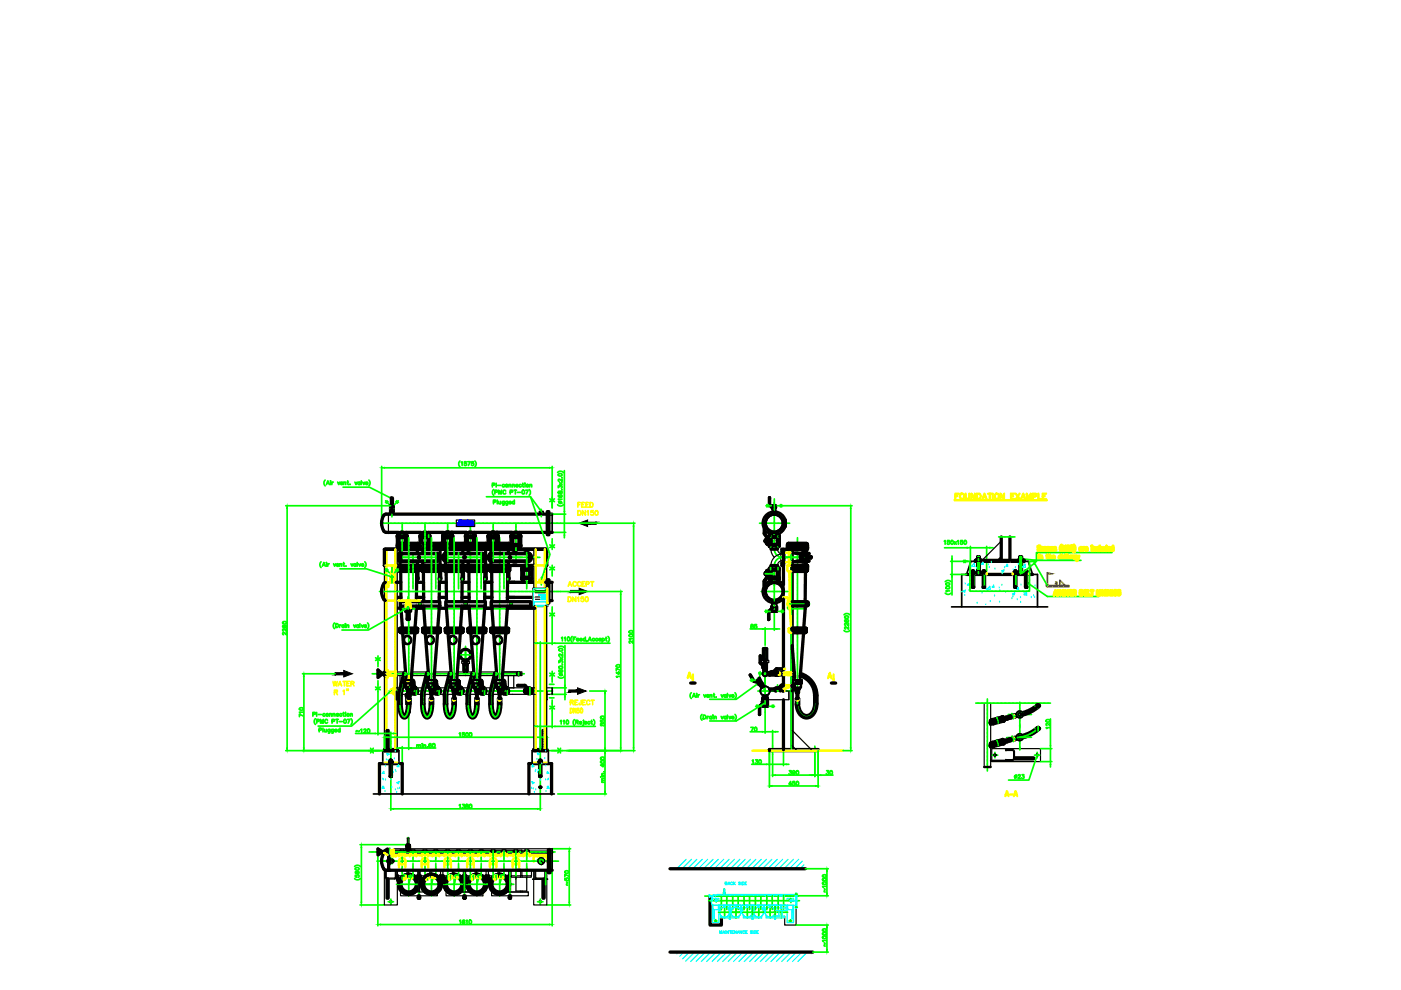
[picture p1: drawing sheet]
<svg xmlns="http://www.w3.org/2000/svg" width="297mm" height="210mm" viewBox="0 0 297 210" stroke-linecap="round" stroke-linejoin="round" font-family="sans-serif">
<defs><g id="words">
<text font-size="4" fill="#ff0" x="212.4" y="170">A-A</text>
<text font-size="3.5" fill="#ff0" x="121.7" y="108.7">FEED</text>
<text font-size="3.5" fill="#0f0" x="214.1" y="166.2">23</text>
</g></defs>
<!-- layer: M_EQUIP_E7 -->
<g fill="none" stroke="#000" stroke-width=".7">
<path d="M81.7 116.5v42.4M82.4 109h33.6M82.4 112.9h2.1M84 116.5v42.4M84 119.9h.8M84.2 115.8h.1M84.2 113.7h2.1M84.2 115.7h.3M84.2 114h2.1M84.2 115.4h.3M84.3 113.5h.4M84.3 113.5h-.1v2.4"/>
<path d="M84.3 115.7l.2 .2h-.2M84.3 113.6v.1M84.3 114v1.4M84.4 113.5h.2M84.5 116.4l2.2 .1h-1.9M84.5 116.2h.1M84.5 116.3h.1M84.5 120v1M84.5 115.4l.2-.2h3.9l.2 .2M84.5 115.5v.8M84.5 115.4v1M84.6 113.5v-.5h1.4v.5"/>
<path d="M84.6 115.4v.9M84.6 113.5l.2 .2M84.6 113.6v.1M84.6 114v1.3M84.6 115.3v.9M84.6 115.3l-.1 .1M84.6 116.2h.1M84.6 115.3l.2 .1M84.8 115.4v.9M84.8 117.7v.9M84.8 117.9v.5M84.8 117.2a1.03 1.03 0 0 0-.6 1 1.03 1.03 0 0 0 .6 .9"/>
<path d="M84.8 119.9h1.9h-2.2M84.8 116.5h-3.3v3.4h.2M84.8 116.5v3.4M84.8 117.3a.94 .94 0 0 0 0 1.7M84.8 115.3v.9M84.8 116.2h.1M84.8 116.2v.1M84.8 115.3l.1 .1M84.8 115.3v.1M84.9 117.3h7.8v1.7h-7.8zM84.9 117.4h7.8M84.9 118.9h7.8"/>
<path d="M84.9 115.4v.9h-.1M84.9 115.4h.2M85.1 115.4v.9M85.1 115.3l.4 .1M85.1 115.3v.9M85.1 116.2h.2M85.1 115.3v.1M85.3 115.4v.9l-.2-.1M85.3 116.5h.1M85.3 119.9h.1M85.5 115.4v.9M85.5 115.3h.5"/>
<path d="M85.5 115.3v.9M85.5 116.2h.3M85.5 115.3v.1M85.8 115.4v.9l-.3-.1M85.8 113.5h.1M85.8 113.6v.1M85.9 113.5h.4M85.9 113.6v.1M85.9 114v1.2M85.9 113.5h.3M86 115.3v1M86 115.3l.3 .1"/>
<path d="M86.1 112.9l-.1 .1M86.1 112.9h3.2M86.2 113.5h.1v1.7M86.2 113.6v.1M86.2 114v1.2M86.3 115.4v.9h-.3l.3-.1M86.3 115.4h.2M86.5 115.3h.3v1h-.3zM86.5 116.2h.3M86.8 115.4h.2M87 116.2l.3 .1M87 115.4v.9h.3"/>
<path d="M87.3 115.3v.9M87.3 115.3l-.3 .1M87.3 115.3v.1M87.3 115.4v.9M87.3 115.4h.2M87.5 116.2l.3 .1M87.5 115.4h.3M87.5 115.4v.9h.3M87.8 115.3v.9M87.8 115.4v.9M87.8 116.5h.2M87.8 119.9h.2"/>
<path d="M88 115.4v.9h.2M88 116.2l.2 .1M88.2 115.3l-.4 .1M88.2 115.3v1M88.2 115.3l.2 .1M88.4 115.4v.9h.1M88.4 116.2h.1M88.5 115.3v.9M88.5 116.2v.1M88.5 115.3l-.1 .1M88.5 115.3v.1M88.5 119.9h-1.8h2l.1 1.1"/>
<path d="M88.5 119v.9M88.5 116.5h27.4v3.4M88.5 116.5v.8M88.5 119.9h24.9M88.5 115.4v.9M88.5 115.4h.1M88.6 115.4v.9h.2v-.8M88.6 116.2h.1M88.7 115.3v.9M88.7 115.3l-.1 .1M88.7 115.3v.1M88.7 115.4v.8"/>
<path d="M88.7 115.4h.1M88.8 115.4l-.1 1.1h-2h1.8M89 115.8h.2M89 115.7h.3M89.1 114h2M89.1 115.4h.3M89.1 113.5h.4M89.2 113.5h-.2v2.4M89.2 115.7l.2 .2h-.3M89.2 113.6v.1M89.2 114v1.4M89.2 113.5h.2l.1 .2"/>
<path d="M89.3 116.4l2.2 .1h-1.9v.8M89.3 116.2h.1M89.3 120l.1 1M89.4 115.4l.1-.2h3.9l.2 .2M89.4 115.4h.1M89.4 115.4l-.1 1M89.4 115.4l.1 .8M89.5 114v1.3M89.5 116.2h.1M89.5 115.3v1h-.2l.1-.8M89.5 115.3l.1 .1M89.5 115.3l-.1 .1"/>
<path d="M89.6 115.4v.9M89.6 119v.9h1.9h-2.2M89.6 116.2h.2M89.6 115.3l.2 .1M89.6 115.3v.9M89.6 115.3v.1M89.6 116.2v.1M89.8 115.4v.9h-.2M89.8 115.4h.1M89.9 115.4v.9M90 115.3h.3M90 116.2h.1"/>
<path d="M90 115.3l-.1 .1M90 115.3v.9M90.1 115.4v.9l-.1-.1M90.3 115.3l.5 .1M90.3 115.3v1M90.6 116.2l-.3 .1M90.6 115.4v.9h-.3M90.6 113.5h.1M90.6 113.6v.1M90.7 113.5h.4M90.7 113.6v.1M90.7 114v1.2"/>
<path d="M90.7 113.5h.3M90.8 113.5v-.5h-1.4l.2 .7M90.8 115.3h.3v1h-.3zM90.9 112.9l-.1 .1M90.9 112.9h3.2M91 113.5h.1M91 113.6v.1M91 114v1.2M91.1 116.2l-.3 .1M91.1 115.4h.2M91.1 113.7v1.5M91.1 113.6v.1h-2.1"/>
<path d="M91.3 116.2h.3M91.3 115.3h.3v1h-.3zM91.9 116.2h.2M91.9 115.4v.9h.3M92.1 115.3l-.5 .1M92.1 115.3l.3 .1M92.1 116.2l.1 .1M92.1 115.3v.9M92.2 115.4v.9M92.4 115.4v.9h.2l-.2-.1M92.6 115.3v1M92.8 115.4v.9h.2l-.2-.1"/>
<path d="M93 115.3v1M93.2 116.2h.1M93.2 115.4v.9h.1M93.3 117.9v.5M93.3 115.3l-.9 .1M93.3 116.5h.1M93.3 119.9h-1.8h2.1v1.1M93.3 116.5v3.4M93.3 115.3v.9M93.3 115.3v.1M93.3 116.2v.1M93.3 117.7v.9"/>
<path d="M93.3 115.4h.2M93.3 115.4v.9M93.5 116.2l.1 .1M93.5 115.4l.1 .9M93.5 115.3v.1M93.5 115.3l.1 .1M93.5 115.3v.9M93.6 115.4h.1M93.6 115.4v.9M93.6 115.4v1.1h-2.1h1.8M93.6 115.5v.8M93.9 115.8h.1"/>
<path d="M93.9 113.7v2h.3M93.9 114h2M93.9 115.4h.3M93.9 115.7v.2M93.9 113.5h.4M93.9 115.9h.3M94 113.5l-.1 .2M94 115.7v.2h.2M94 113.6v.1M94 114v1.4M94.1 116.4l2.2 .1h-1.8v3.4h1.8h-2.2M94.2 120v1"/>
<path d="M94.2 115.4l.2-.2h3.8l.2 .2M94.2 115.4h.1M94.2 115.4v1M94.2 115.4v.9M94.3 113.7v-.2l.1 .2M94.3 116.2h.1M94.3 115.3l-.1 1M94.3 115.3l.1 .1M94.3 114v1.3M94.3 116.2l-.1 .1M94.3 115.3l-.1 .1M94.4 115.4v.9"/>
<path d="M94.4 117.2a1.03 1.03 0 0 0-.5 1 1.03 1.03 0 0 0 .5 .9M94.4 117.7v.9M94.4 117.3a.94 .94 0 0 0 0 1.7M94.5 116.2h.1M94.5 115.3l.1 .1M94.5 115.3v.9M94.5 116.2l-.1 .1M94.5 115.3l-.1 .1M94.6 117.3h7.8v1.7h-7.8zM94.6 115.4v.9h-.2M94.6 115.4h.1M94.6 117.4h7.8"/>
<path d="M94.6 118.9h7.8M94.7 115.4v.9M94.8 115.3l.8 .1M94.8 116.2h.2M94.8 115.3v.9M94.8 116.2l-.1 .1M94.8 115.3l-.1 .1M95 115.4v.9h-.3M95.2 115.3l-.1 1M95.4 115.4v.9h-.3l.3-.1M95.4 113.5h.2M95.4 113.6v.1h.6v-.1"/>
<path d="M95.5 113.5h.4M95.6 113.5h.2M95.6 113.6v.1M95.6 114v1.2M95.6 113.5v-.5h-1.4l.1 .5h-.3M95.6 115.4v.9M95.6 115.3v1M95.6 115.3l.5 .1M95.6 116.2h.3M95.6 115.3v.1M95.7 112.9l-.1 .1M95.7 112.9h3.3"/>
<path d="M95.8 113.5h.2M95.8 113.6v.1h-1.9M95.8 114v1.2M95.9 115.4v.9h-.3M95.9 113.7v1.5M96.1 115.3h.4v1h-.4zM96.1 116.2h.4M96.5 115.4h.2M96.7 116.2h.3M97 115.3l-.3 .1M97 115.3l.2 .1M97 115.3v1h-.3v-.9"/>
<path d="M97.2 115.4h.3M97.2 116.2h.2M97.2 115.4v.9h.3M97.4 115.3v.9M97.4 116.2l.1 .1M97.5 115.4h.4M97.5 115.4v.9M97.6 116.2h.2M97.6 115.4v.9h.3M97.8 115.3v.9M97.8 116.2l.1 .1M97.9 115.4h.1"/>
<path d="M97.9 115.4v.9M98 116.2h.1M98 115.4v.9h.2M98.1 119v.9h-1.8h2.1v1.1M98.1 115.3l-.1 .1M98.1 115.3v.9M98.1 116.2l.1 .1M98.1 115.3l.1 .1M98.2 115.4h.1M98.2 115.4v.9M98.3 116.2h.1M98.3 115.4v.9h.1v-.8"/>
<path d="M98.3 115.3v.1M98.3 115.3v.9M98.3 115.3l.1 .1M98.4 115.4h.1M98.4 115.4l-.1 .8M98.4 115.4v1.1h-2.1h1.8v.8M98.4 116.2h.1M98.7 115.8h.1M98.7 115.7h.3M98.7 114h2.1M98.7 115.4h.3M98.7 113.5h.5"/>
<path d="M98.7 115.9h.3M98.8 113.5h-.1v2.4M98.8 114v1.4M98.8 113.5h.3v.2M98.8 115.7v.2h.2M98.8 113.6v.1M99 116.2h.1M99 115.4v1.1h2.1h-1.8v.8M99 115.4l.2-.2h3.8l.2 .2M99 115.4h.1M99 113.5v-.5h1.4v.5M99 115.4l.1 .8"/>
<path d="M99.1 115.3h-.1M99.1 113.5l.1 .2M99.1 116.2h.1M99.1 115.3v1h-.1M99.1 115.3l.1 .1M99.1 115.3l-.1 .1M99.1 114v1.3M99.2 115.4v.9M99.3 119v.9h1.8h-2.1v1.1M99.3 116.2h.1M99.3 115.3l.1 .1M99.3 115.3v.9"/>
<path d="M99.3 115.3l-.1 .1M99.3 116.2l-.1 .1M99.4 115.4v.9h-.2M99.4 115.4h.1M99.5 115.4v.9M99.6 115.3h.4M99.6 116.2h.2M99.6 115.3l-.1 .1M99.6 115.3v.9M99.8 115.4v.9l-.2-.1M100 115.3h.5M100 115.3l-.1 1"/>
<path d="M100.2 116.2l-.3 .1M100.2 115.4v.9h-.3M100.2 113.6v.1h.6v-.1M100.3 113.5h.1M100.3 113.5h.4M100.4 114v1.2M100.4 113.5h.2M100.4 113.6v.1M100.5 115.3l.2 .1M100.5 115.3l-.1 1M100.5 112.9h-.1M100.5 112.9h3.3"/>
<path d="M100.6 113.6v.1h-1.9M100.7 113.5h.1M100.7 114v1.2M100.7 116.2l-.3 .1M100.7 115.4v.9h-.3M100.7 115.4h.3M100.8 113.7v1.5M101 116.2h.3M101 115.3h.3v1h-.3zM101.5 116.2l.3 .1M101.5 115.4v.9h.3M101.8 115.3l-.5 .1"/>
<path d="M101.8 115.3l.2 .1M101.8 115.3v1M102 115.4h.3M102 115.4v.9h.3l-.3-.1M102.2 115.3v.9M102.3 115.4v.9M102.5 115.4v.9l.1-.1M102.5 116.2h.1M102.6 115.3v.9M102.7 115.4v.9M102.8 116.2h.1M102.8 115.4v.9h.2"/>
<path d="M102.9 117.9v.5M102.9 115.3l-.6 .1M102.9 115.3v.9M102.9 115.3l.1 .1M102.9 116.2l.1 .1M102.9 117.7v.9M103 115.4h.1M103 115.4v.9M103.1 115.4v.9h.2l-.1-.8M103.1 116.2l.1 .1M103.1 115.3v.9M103.1 115.3v.1"/>
<path d="M103.1 115.3l.1 .1M103.2 115.4v.9M103.2 115.4h.1M103.2 115.4v1.1h-2.1h1.9v3.4h-1.9h2.1v1.1M103.2 116.2h.1M113.4 116.5v8.2M115.7 116.5v8.2M116.4 109h.7M207.1 118.5h.7M207.1 118.6v.1h.2M207.2 118.5h.5M207.3 118.7h.3"/>
<path d="M207.3 118.1h.3M207.3 118l.3 .1v3.4l-.3-.1zM207.3 118.6v.1M207.6 118.6v.1M207.8 118.6v.1h-.2M212.3 113.8v5M214.1 113.8v5M216.1 118.6v.1h.1M216.2 118.5h.4M216.2 118.1h.4M216.3 118l.3 .1v3.4l-.4-.1zM216.3 118.6v.1"/>
<path d="M216.5 118.5h.2M216.6 118.5h-.5M216.6 118.6v.1h-.4M216.7 118.6v.2l-.2-.1M217.1 119v-.2v.2M217.1 118.8h-10.3v.2h10.3M84 128.9h1M84 126.7h1M84.5 120.1h.1M84.5 121l.2 .2h3.9l.2-.2M84.5 120.8v-.7h.2l-.1 .9M84.5 121h.1"/>
<path d="M84.6 121h.1M84.6 120.1h.1M84.6 120.1v.9M84.8 133.3v.7l.2 .2h3.3l.2-.2v-.7M84.8 133.3h3.7M84.8 120.1h.1v.9M84.8 120.1v.9M84.8 121h-.2M84.8 121h.1M84.8 120.1h.1M84.8 133.3v.7M84.8 133.3v.1"/>
<path d="M84.8 134h.1M84.9 127.6h8.4v.9h-8.4zM84.9 133.3h.1v.7M84.9 133.3v.1M84.9 133.3v.7M84.9 134h.1M84.9 133.4h.1M84.9 133.4v.6M84.9 121h-.1M84.9 121h.2M85 121.2v6.4M85 128.5l.3 4.7"/>
<path d="M85 134h-.1M85 134h.2M85.1 120.1h.2v.9M85.1 120.1v.9M85.1 121h.1M85.1 120.1h.1M85.1 120.1h.2M85.2 133.3h.1v.7M85.2 133.3l.1 .1M85.2 133.3v.7M85.3 134.1v.1M85.3 134h-.1"/>
<path d="M85.3 134h.2M85.5 121h-.4M85.5 120.1v.9M85.5 121h.1M85.5 133.3v.7M85.5 120.1h.3v.9M85.6 133.4l-.1 .6M85.8 121h-.3M85.8 120.1h-.3v.9M85.8 121h.2M85.8 133.4l-.3-.1h.3v.7M85.8 134h-.2"/>
<path d="M85.8 134h.2M86 120.1h.3M86 120.1v.9M86 133.3v.7M86 120.1h.3v.9M86 133.4v.6M86.3 133.4l-.3-.1h.3v.7M86.3 134h-.3M86.3 134h.2M86.3 121h-.3M86.3 121h.2M86.5 133.3h.3v.7h-.3z"/>
<path d="M86.5 133.4h.3M86.5 120.1h.3v.9h-.3zM86.5 120.1h.3M86.8 134h.2M86.8 121h.2M87 133.3h.3v.7h-.3zM87 133.4h.3M87 121h.3M87 120.1h.3M87.3 134h.2M87.3 120.1v.9M87.3 121h.5"/>
<path d="M87.3 120.1h-.3v.9M87.3 121h.1M87.3 120.1h.1M87.5 134h.3M87.5 120.1h.3M87.8 133.3h-.3v.7M87.8 133.3l-.3 .1M87.8 120.1v.9M87.8 133.3v.7M87.8 121h.4M87.8 120.1h-.3v.9M87.8 121h.1"/>
<path d="M87.8 120.1h.1M87.9 134.1v.1M87.9 133.4h.2M87.9 134h.2M87.9 134h-.1M88.1 133.4v.6M88.2 133.3h-.3v.7M88.2 134h.1M88.2 133.3v.7M88.2 134h-.1M88.2 133.3l-.1 .1M88.2 120.1v.9"/>
<path d="M88.2 120.1h-.2v.9M88.2 120.1h-.2M88.3 133.4h.1M88.3 134h.1M88.3 129h1.6M88.3 128.5l-.3 4.7M88.3 126.7h1.5M88.3 123.5h1.5M88.3 122.6h.3M88.3 133.4v.6M88.3 121.2v6.4M88.3 122.4h.3"/>
<path d="M88.4 121h.1M88.4 120.1h.1M88.4 121h-.2M88.4 133.3h-.1v.7M88.4 134h.1M88.4 133.3v.7M88.4 134h-.1M88.4 133.3l-.1 .1M88.5 134h.1M88.5 122.8h-.2h.3M88.5 120.1v.9M88.5 122.8h.1"/>
<path d="M88.5 121.2v1.2M88.5 122.6v.2M88.5 133.3v.7M88.5 133.3v.1M88.5 120.1h-.1v.9M88.5 121h.1M88.5 120.1h.1M88.6 121.1v1.7M88.6 121h.1M88.6 120.1h.1M88.7 120.1v.9M88.7 120.1l-.1 .9"/>
<path d="M88.7 121h.1M88.7 120.1h.1M88.8 120.1v.7M89.3 120.1h.1M89.4 120.8l-.1-.7h.2v.9M89.4 121h.1M89.4 121l.1 .2h3.9l.2-.2M89.5 120.1h.1M89.5 120.1l-.1 .9M89.6 133.3v.7l.2 .2h3.4l.1-.2 .1-.7M89.6 133.3h3.8M89.6 120.1h.2v.9"/>
<path d="M89.6 121h-.1M89.6 120.1v.9M89.6 121h.1M89.6 120.1h.1M89.6 133.3l.1 .7M89.6 133.3v.7M89.6 133.3l.1 .1M89.6 120.1h.2M89.7 134h.1M89.7 133.3h.2v.7M89.7 133.3v.7M89.7 133.3l.1 .1"/>
<path d="M89.8 133.4h.1M89.8 121h-.2M89.8 121h.1M89.8 133.4v.6M89.8 121.2v6.4M89.8 128.5l.3 4.7M89.9 134h-.1M89.9 134h.1M89.9 120.1h.2v.9M89.9 120.1v.9M89.9 121h.1M89.9 120.1h.1"/>
<path d="M90 120.1h.1M90 120.1v.9M90 133.3h.2v.7M90 133.3l.2 .1M90 133.3v.7M90.2 134.1v.1M90.2 134h-.2M90.3 121h-.3M90.3 120.1h.3M90.3 120.1h.3v.9M90.3 120.1v.9M90.3 121h.1"/>
<path d="M90.3 120.1v.9h.3M90.3 133.3v.7h-.1M90.3 133.3h.3v.7M90.3 134h.1M90.3 133.3l.1 .1M90.4 133.4h.2M90.4 133.4v.6M90.6 121h.2M90.6 134h-.2M90.6 134h.2M90.8 120.1v.9h.3v-.9h-.3h.3M90.8 133.3l.3 .1"/>
<path d="M90.8 133.3h.3v.7h-.3M90.8 133.3v.7M90.8 134h.1M90.8 133.4v.6M91.1 134h.2M91.1 121h.2M91.3 120.1h.3M91.3 133.3h.3v.7h-.3zM91.3 133.4h.3M91.3 120.1h.3v.9h-.3zM91.6 121h.5M91.6 134h.5v-.7h-.3v.7"/>
<path d="M91.8 133.4h.3M91.9 120.1h.2M92.1 134h.3M92.1 120.1v.9M92.2 121h.4M92.2 120.1h-.3v.9M92.2 120.1v.9M92.2 121h-.1M92.2 120.1h-.1M92.4 134h.2M92.6 121h.7M92.6 133.3l-.2 .1"/>
<path d="M92.6 133.3h-.2v.7M92.6 133.3v.7M92.6 120.1h-.2M92.6 120.1h-.2v.9M92.6 120.1v.9M92.8 134.1v.1M92.8 134h.4M92.8 133.4l.2-.1h-.2v.7M92.8 134h-.2M92.9 133.4v.6M93 133.3v.7M93 120.1h-.2"/>
<path d="M93 120.1h-.2v.9M93 120.1v.9M93.1 133.4h.1M93.1 129h1.6M93.1 128.5l-.3 4.7M93.1 126.7h1.5M93.2 123.5h1.4M93.2 122.4h.2M93.2 133.4l-.1 .6M93.2 133.4v.6M93.2 121.2l-.1 6.4M93.2 120.1h.1"/>
<path d="M93.2 134h.1M93.2 133.3v.7M93.3 133.4v.6M93.3 122.8h-.2h.3M93.3 120.1v.9M93.3 122.8h.1M93.3 121.2v1.2M93.3 133.3v.7M93.3 121h.2M93.3 120.1h-.1v.9M93.3 121h.1M93.3 120.1h.1"/>
<path d="M93.4 121.1l.1 1.7M93.5 122.6h-.3h.1v.2M93.5 120.1v.9M93.6 120.1h-.1M93.6 120.1l-.1 .9M93.6 121h.1M93.6 120.1v.9M93.6 121h-.1M93.6 120.1v.7M94.2 120.1v.9M94.2 121h.1M94.2 121l.2 .2h3.8l.2-.2"/>
<path d="M94.2 120.1l.1 .9M94.2 120.1h.1M94.3 120.1h.1M94.4 133.3v.7l.2 .2h3.4l.1-.2 .1-.7M94.4 133.3h3.8M94.4 120.1h.2v.9M94.4 121h-.1M94.4 120.1v.9M94.4 121h.1M94.4 120.1h.1M94.4 133.3l.1 .7M94.4 133.3v.7"/>
<path d="M94.4 133.3l.1 .1M94.5 120.1h.1M94.5 120.1v.9M94.5 134h.1M94.5 127.6h8.4v.9h-8.4zM94.6 133.3h.1v.7M94.6 133.3v.7M94.6 134h.1M94.6 133.3v.1M94.6 121h-.1M94.6 121h.1M94.6 133.4h.1"/>
<path d="M94.6 121.2l.1 6.4M94.6 133.4v.6M94.7 128.5l.3 4.7M94.7 134h-.1M94.7 134h.1M94.7 120.1h.3v.9M94.7 120.1v.9M94.7 121h.1M94.7 120.1h.1M94.8 120.1h.2M94.8 120.1v.9M94.8 133.3h.2v.7"/>
<path d="M94.8 133.3v.7M94.8 134h.1M94.8 133.3v.1M94.8 133.4h.2M94.8 133.4v.6M95 121h-.2M95 121h.1M95 134.1v.1M95 134h-.2M95 134h.2M95.1 120.1v.9M95.1 120.1h.3v.9"/>
<path d="M95.2 133.3h.2v.7M95.2 120.1h.2M95.2 133.4v.6M95.4 133.4h-.2v.6M95.6 120.1v.9M95.6 121h-.4M95.6 120.1h.3v.9M95.6 133.4v.6M95.6 134h-.4M95.6 133.3h.3v.7h-.3M95.6 133.4h.3M95.6 120.1h.3"/>
<path d="M95.9 134h.2M96.1 120.1h.4v.9h-.4zM96.1 121h-.5M96.1 120.1h.4M96.1 133.3h.4v.7h-.4zM96.1 133.4h.4M96.5 134h.2M96.5 121h.2M96.7 120.1h.3v.9h-.3zM96.7 134h.2M96.7 120.1h.3M97 121h.4"/>
<path d="M97 133.3h-.3v.7M97 133.3l-.3 .1M97 133.3l-.1 .7M97.2 134h.2M97.2 134h-.3M97.4 133.3l-.2 .1M97.4 133.3h-.2v.7M97.4 120.1v.9M97.4 133.3v.7M97.5 121h.4M97.5 120.1h-.3M97.5 120.1h-.3v.9"/>
<path d="M97.5 120.1v.9M97.5 121h-.1M97.6 134.1v.1M97.6 134h.4M97.6 133.4l.2-.1h-.2v.7M97.6 134h-.2M97.8 133.3v.7M97.8 120.1v.9M97.9 120.1h-.3M97.9 120.1h-.3v.9M97.9 121h.1M97.9 120.1v.9"/>
<path d="M97.9 129h1.6M97.9 133.4h.1M97.9 128.5l-.3 4.7M97.9 126.7h1.6M98 123.5h1.4M98 122.4h.3M98 122.8h.2M98 121h.1M98 120.1h.1M98 133.4v.6M98 121.2l-.1 6.4M98 134h.1"/>
<path d="M98 133.3h-.1v.7M98 133.3v.1M98 133.3v.7M98.1 133.4v.6M98.1 120.1v.9M98.1 121.2v1.2M98.1 133.3v.7M98.2 121h.1M98.2 120.1h-.2v.9M98.2 120.1v.9M98.2 121h-.1M98.2 120.1h-.1"/>
<path d="M98.2 122.8h-.2M98.3 122.6h-.3h.1v.2M98.3 121.1v1.7M98.3 120.1l.1 .9M98.3 120.1v.9M98.4 121h.1M98.4 121h-.1M98.4 120.8v-.7h-.1v.9M98.4 120.1h.1M99 120.1h.1v.9M99 120.1h.1M99 121h.1"/>
<path d="M99 121l.2 .2h3.8l.2-.2M99.1 120.1h.1M99.1 120.1h-.1v.9M99.2 133.3l.1 .7 .1 .2h3.4l.2-.2v-.7M99.2 133.3h3.8M99.2 120.1h.2v.9M99.2 121h-.1M99.2 120.1v.9M99.2 121h.1M99.2 120.1h.1M99.3 133.3l.1 .7M99.3 133.3v.7"/>
<path d="M99.3 133.3l.1 .1M99.3 120.1h.1M99.3 120.1v.9M99.4 134v-.7h.1v.7M99.4 133.4h.1M99.4 121h-.1M99.4 121h.1M99.4 133.4v.6M99.4 121.2l.1 6.4M99.5 128.5l.3 4.7M99.5 134h-.2M99.5 134h.1"/>
<path d="M99.5 120.1h.3v.9M99.5 120.1v.9M99.5 121h.1M99.5 120.1h.1M99.6 120.1h.2M99.6 120.1v.9M99.6 133.3h.2v.7M99.6 133.3v.7M99.6 134h.1M99.6 133.3l.1 .1M99.7 133.4h.1M99.7 133.4v.6"/>
<path d="M99.8 134.1v.1M99.8 134h-.1M99.9 121h-.3M99.9 120.1h.3M99.9 120.1h.3v.9M99.9 120.1v.9M99.9 121h.1M100 120.1v.9h.2M100 133.3v.7h-.2M100 133.3h.2v.7M100 134h.1M100 133.3v.1"/>
<path d="M100 133.4h.2M100 133.4v.6M100.2 121h.3M100.2 134h-.2M100.2 134h.3M100.4 120.1l.1 .9M100.5 133.3l.2 .1M100.5 133.3h.2v.7M100.5 133.3v.7h.2M100.7 120.1h-.3h.3v.9M100.7 134h.3M100.7 121h-.2"/>
<path d="M100.7 121h.3M101 120.1h.3M101 133.3h.3v.7h-.3zM101 133.4h.3M101 120.1h.3v.9h-.3zM101.3 121h.5M101.3 134h.5M101.8 121h.4M101.8 133.3h-.3v.7M101.8 133.3l-.3 .1M101.8 120.1h-.3v.9M101.8 120.1h-.3"/>
<path d="M101.8 120.1v.9M101.8 133.3v.7M102 134h.2M102 134h-.2M102.2 133.4v.6M102.2 133.3l-.2 .1M102.2 133.3h-.2v.7M102.2 134h.2M102.2 120.1v.9M102.2 133.3v.7M102.2 134h.1M102.3 121h.6"/>
<path d="M102.3 120.1h-.3M102.3 120.1h-.3v.9M102.3 120.1v.9M102.3 121h-.1M102.4 134.1v.1M102.4 134h.4M102.4 133.4l.2-.1h-.2v.7M102.6 133.4v.6M102.6 133.3v.7M102.6 120.1v.9M102.7 120.1h-.2M102.7 120.1h-.2v.9"/>
<path d="M102.7 120.1v.9M102.7 129h1.6M102.7 133.4h.1M102.7 128.5l-.3 4.7M102.8 126.7h1.5M102.8 123.5h1.5M102.8 121.2v6.4M102.8 122.4h.3M102.8 122.8h.2M102.8 133.4l-.1 .6M102.8 120.1h.1M102.8 133.4v.6"/>
<path d="M102.9 134h.1M102.9 134h-.1M102.9 133.3v.7M102.9 133.4v.6M102.9 120.1v.9M103 122.8v-.2h-.2h.3v.2M103 121.2v1.2M103 133.3v.7M103 121h.1M103 120.1h-.2v.9M103 120.1v.9M103 121h-.1"/>
<path d="M103 120.1h-.1M103.1 121.1v1.5M103.1 122.8h-.3M103.1 120.1l.1 .9M103.1 120.1v.9M103.2 121h.1M103.2 121h-.1M103.2 120.8l.1-.7h-.2v.9M103.2 120.1h.1M107.6 129h5.8M107.6 126.7h5.3M107.6 123.5h5.8"/>
<path d="M113.4 128.6v30.3M115.7 128.6v30.3M204.9 121.8h14M206 121.5l.6 .1zM206 121.5h.2M206 121.3h.2M206.1 121.4v.1M206.1 121.5h.4M206.1 121.3h.4M206.2 124.5h.2M206.2 121.1v.4M206.2 121.6v2.9"/>
<path d="M206.2 121.4h.2M206.2 121.1h.2zM206.4 121.3h.2M206.4 121.1v.4h-.2M206.4 121.6v2.9M206.6 121.4l-.2 .1M207.1 121.3h.7M207.1 121.3v.2h.2M207.2 121.6h.5M207.2 121.3h.5M207.3 121.5h.3M207.3 121.4h.3"/>
<path d="M207.3 121.3v.2M207.6 121.3v.2M207.8 121.3v.2h-.2M208.3 121.5l.6 .1zM208.3 121.3h.2M208.3 121.5h.2M208.3 121.4v.1M208.4 121.5h.4M208.4 121.3h.4M208.5 121.4h.2M208.5 121.5h.2M208.5 121.1h.2"/>
<path d="M208.5 124.5h.2M208.5 121.1v.4M208.5 121.6v2.9M208.7 121.3h.1M208.7 121.1v.4M208.7 121.6v2.9M208.9 121.4l-.2 .1M215 121.5l.5 .1zM215 121.3h.1M215 121.4l.1 .1M215.1 121.5h.4M215.1 124.5h.3"/>
<path d="M215.1 121.1v.2h.4M215.1 121.1h.3v.4M215.1 121.1h.3M215.1 121.6v2.9M215.4 121.3h.1M215.4 121.4h-.3v.1M215.4 121.6v2.9M215.5 121.5h-.4M215.5 121.4v.1M216.1 121.3v.2h.1M216.2 121.6h.4M216.2 121.3h.4"/>
<path d="M216.2 121.4h.4M216.3 121.3v.2M216.5 121.3h.2M216.6 121.3h-.5M216.6 121.3v.2h-.4M216.7 121.3v.2h-.2M217.3 121.5l.5 .1zM217.3 121.3h.1M217.3 121.5h.1M217.3 121.4v.1M217.4 121.5h.3M217.4 121.3h.3"/>
<path d="M217.4 121.4h.3M217.4 121.1v.4M217.4 121.6v2.9M217.4 121.1h.3zM217.7 121.3h.1M217.7 124.5h-.3M217.7 121.1v.4h-.3M217.7 121.6v2.9M217.7 124.5h.1M217.8 121.4l-.1 .1M81.5 158.9h2.7v.3h-2.7zM82.1 154.9v4"/>
<path d="M82.3 154.9v4M98.5 142.2v.3M98.5 142.3h.5M99 142.2v.3M113.2 158.9h2.7v.3h-2.7zM115.1 154.9v4M115.4 154.9v4M80.5 168.3v-6.4h4.8v6.4M82.6 161.6l.5 .1zM82.6 161.6h.4M82.6 161.5v.1M82.7 161.5h.4"/>
<path d="M82.7 161.6h.4M82.7 161.2h.3zM82.7 161.2v.4M82.7 161.7v2.9M82.7 164.6h.3h-.3M83 161.6h.1M83 161.5h.1M83 161.5h-.4M83 164.6h-.3M83 164.6h.1M83 161.2v.4M83 161.7v2.9"/>
<path d="M83.1 161.5v.1M112.1 168.3v-6.4h4.8v6.4M114.3 161.6l.5 .1zM114.3 161.6h.5M114.3 161.5h.5M114.3 161.5v.1M114.4 161.6h.3M114.4 161.2h.3zM114.4 166.9h.3zM114.4 164.6h.3M114.4 161.2v.3h.3M114.4 161.7v2.9"/>
<path d="M114.4 161.5v.1M114.7 161.2v.4M114.7 161.7v2.9M114.8 161.5v.1M215.1 160.7h4M215.1 160.9h4"/>
<circle cx="88.8" cy="118.2" r=".16"/>
<circle cx="98.5" cy="118.2" r=".16"/>
<circle cx="89.1" cy="128" r=".12"/>
<circle cx="98.7" cy="128" r=".12"/>
</g>
<!-- layer: M_EQUIP_E3 -->
<g fill="none" stroke="#0f0" stroke-width=".36">
<path d="M72.7 103.3h5.6l4.8 2.4v.6M80.7 110.9h.3M81.1 110.9h.2M81.3 110.9h.6M82 110.9h.1M82.1 110.9h.6M82.8 110.9h.1M83 110.9h.5M83.1 106.4v.1M83.1 106.6v.5M83.1 107.2v.1M83.1 107.4v.5"/>
<path d="M83.1 108v.1M83.1 108.2v.6M83.1 108.8v.2M83.1 109v.6M83.6 110.9h.1M83.8 110.9h.6M84.4 110.9h.2M84.5 113.4v.3M84.5 115.6v.4M84.6 110.9h.6M85.1 118.2h2.1M85.3 111.6v.2"/>
<path d="M85.3 111.8v.6M85.3 112.4v.2M85.3 112.6v.6M85.3 113.3v.1M85.3 113.5v.5M85.3 114.1v.1M85.3 114.3v.6M85.3 114.9v.2M85.3 115.1v.6M85.3 115.7v.2M85.3 116v.5M85.3 116.6v.1"/>
<path d="M85.3 116.8v.5M85.3 117.4v.1M85.3 117.6v.6M85.3 118.2v.2M85.3 118.4v.6M85.4 110.9l-.1 .6M85.5 110.9h.5M86.1 113.4v.5M86.1 110.9h.1M86.3 110.9h.5M86.9 110.9h.1M87.1 110.9h.6"/>
<path d="M87.3 118.2h.1M87.5 118.2h.6M87.6 117.2v.4M87.6 117.6v.2M87.6 117.8v.6M87.6 118.5v.1M87.6 118.7v.5M87.6 119.3v.1M87.6 119.5v.5M87.7 110.9h.2M87.9 110.9h.6M88.1 118.2h.2"/>
<path d="M88.3 118.2h.6M88.6 110.9h.1M88.8 110.9h.5M88.8 117.2v.4M88.8 117.6v.2M88.8 117.8v.6M88.8 118.4v.2M88.8 118.7v.3M89 118.2h.1M89.2 118.2h2.4M89.3 113.4v.3M89.3 115.6v.4"/>
<path d="M89.4 110.9h.1M89.6 110.9h.5M90.1 110.9v.6M90.1 111.6v.2M90.1 111.8v.6M90.1 112.4v.2M90.1 112.6v.6M90.1 113.3v.1M90.1 113.5v.5M90.1 114.1v.1M90.1 114.3v.6M90.1 114.9v.2"/>
<path d="M90.1 115.1v.6M90.1 115.7v.2M90.1 116v.5M90.1 116.6v.1M90.1 116.8v.5M90.1 117.4v.1M90.1 117.6v.6M90.1 118.2v.2M90.1 118.4v.6M90.2 110.9h.2M90.4 110.9h.6M90.9 113.4v.5"/>
<path d="M91 110.9h.2M91.2 110.9h.6M91.7 118.2h.5M91.9 110.9h.1M92.1 110.9h.5M92.3 118.2h.1M92.4 117.2v.4M92.4 117.6v.2M92.4 117.8v.6M92.4 118.5v.1M92.4 118.7v.5M92.4 119.3v.1"/>
<path d="M92.4 119.5v.5M92.5 118.2h.5M92.7 110.9h.1M92.9 110.9h.6M93.1 118.2h.1M93.3 118.2h.6M93.5 110.9h.2M93.7 110.9h.6M93.9 118.2h.2M94.1 118.2h.6M94.1 113.4v.3M94.1 115.6v.4"/>
<path d="M94.3 110.9h.2M94.6 110.9h.5M94.7 118.2h.2M94.9 117.6l.1 .6h.5M94.9 110.9v.6M94.9 111.6v.2M94.9 111.8v.6M94.9 112.4v.2M94.9 112.6v.6M94.9 113.3v.1M94.9 113.5v.5M94.9 114.1v.1"/>
<path d="M94.9 114.3v.6M94.9 114.9v.2M94.9 115.1v.6M94.9 115.7v.2M94.9 116v.5M94.9 116.6v.1M94.9 116.8v.5M94.9 117.4v.1M94.9 118.2v.2M94.9 118.4v.6M95.2 110.9h.1M95.4 110.9h.5"/>
<path d="M95.6 118.2h.1M95.7 113.4v.5M95.8 118.2h.5M96 110.9h.1M96.2 110.9h.4M96.4 118.2h.1M96.6 118.2h.6M97.2 118.2h.2M97.2 117.2v.4M97.2 117.6v.2M97.2 117.8v.6M97.2 118.5v.1"/>
<path d="M97.2 118.7v.5M97.2 119.3v.1M97.2 119.5v.5M97.4 118.2h.6M98 118.2h.2M98.3 118.2h.5M98.5 117.2v.4M98.5 117.6v.2M98.5 117.8v.6M98.5 118.4v.2M98.5 118.7v.3M98.9 118.2h2.4"/>
<path d="M99 113.4v.3M99 115.6v.4M99.7 110.9v.6M99.7 111.6v.2M99.7 111.8v.6M99.7 112.4v.2M99.7 112.6v.6M99.7 113.3v.1M99.7 113.5v.5M99.7 114.1v.1M99.7 114.3v.6M99.7 114.9v.2"/>
<path d="M99.7 115.1v.6M99.7 115.7v.2M99.7 116v.5M99.7 116.6v.1M99.7 116.8v.5M99.7 117.4v.1M99.7 117.6v.6M99.7 118.2v.2M99.7 118.4v.6M100.5 113.4v.5M101.4 118.2h.1M101.6 118.2h.5"/>
<path d="M102 117.2v.4M102 117.6v.2M102 117.8v.6M102 118.5v.1M102 118.7v.5M102 119.3v.1M102 119.5v.5M102.2 118.2h.1M102.4 118.2h.5M103 118.2h.1M103.2 118.2h.6M103.8 118.2h.2"/>
<path d="M104 118.2h.6M104.7 118.2h.1M104.9 118.2h.5M105.5 118.2h.1M105.7 118.2h.6M105.9 114v.4M105.9 114.4v.2M105.9 114.6v.6M105.9 115.3v.1M105.9 115.5v.5M105.9 116.1v.1M105.9 116.3v.5"/>
<path d="M105.9 116.9v.2M105.9 117.1v.6M105.9 117.7v.2M105.9 117.9v.6M105.9 118.6v.1M105.9 118.8v.5M105.9 119.4v.1M105.9 119.6v.5M106.3 118.2h.1M106.5 118.2h.6M107.1 118.2h.2M107.4 118.2h.5"/>
<path d="M108 118.2h.1M108.2 118.2h.5M108.8 118.2h.1M109 118.2h.6M109.6 118.2h.1M109.8 118.2h.6M110.4 118.2h.2M110.7 118.2h.5M111.3 118.2h.1M111.5 118.2h.5M112.1 118.2h.1M112.3 118.2h.6"/>
<path d="M112.9 118.2h.2M113.1 118.2h.6M113.7 118.2h.2M114 118.2h.5M207.3 118v3.5M207.5 118v.4M207.5 118.4v.8M207.5 119.3v.7M207.6 118v3.5M211.7 113.8h.4M212.2 113.8h.1M212.4 113.8h.5"/>
<path d="M213 113.8h.1M213.2 113.8h.5M213.8 113.8h.1M214 113.8h.6M214.6 113.8h.2M214.8 113.8h.4M216.3 118v3.5M216.4 118v.4M216.4 119.3v.7M216.6 118v3.5M219.8 118.8l-3.4-.4v.8M219.8 118.8h9.4"/>
<path d="M235.8 117.2h-16v1.6M80.5 125.4h.4M81 125.4h.1M81.2 125.4h.5M81.8 125.4h.1M82 125.4h.6M82.6 125.4h.2M82.8 125.4h.6M83.5 125.4h.1M83.7 125.4h.5M84.3 125.4h.1M84.5 125.4h.5"/>
<path d="M85.1 125.4h.1M85.3 125.4h.6M85.3 129.1h2.7M85.9 125.4h.2M86.1 125.4h.6M86.8 125.4h.1M87 125.4h.5M87.6 120.1v.1M87.6 120.3v.6M87.6 120.9v.2M87.6 121.1v.6M87.6 121.8v.1"/>
<path d="M87.6 122v.5M87.6 122.6v.1M87.6 122.8v.6M87.6 123.4v.1M87.6 123.6v.6M87.6 124.2v.2M87.6 124.5v.3M87.6 125.4h.1M87.8 125.4h.5M88.3 122.7v.2M88.4 125.4h.1M88.6 125.4h.6"/>
<path d="M88.8 128h.5M89.1 127.8v.4M89.2 125.4h.2M89.5 125.4h.5M90.1 125.4h.1M90.1 129.1h2.7M90.3 125.4h.5M90.9 125.4h.1M91.1 125.4h.6M91.7 125.4h.1M91.9 125.4h.6M92.4 120.1v.1"/>
<path d="M92.4 120.3v.6M92.4 120.9v.2M92.4 121.1v.6M92.4 121.8v.1M92.4 122v.5M92.4 122.6v.1M92.4 122.8v.6M92.4 123.4v.1M92.4 123.6v.6M92.4 124.2v.2M92.4 124.5v.3M92.5 125.4h.2"/>
<path d="M92.8 125.4h.5M93.2 122.7v.2M93.4 125.4h.1M93.6 125.4h.5M94.2 125.4h.1M94.4 125.4h.6M95 129.1h2.6M95 125.4h.2M95.2 125.4h.6M95.8 125.4h.2M96.1 125.4h.5M96.7 125.4h.1"/>
<path d="M96.9 125.4h.5M97.2 120.1v.1M97.2 120.3v.6M97.2 120.9v.2M97.2 121.1v.6M97.2 121.8v.1M97.2 122v.5M97.2 122.6v.1M97.2 122.8v.6M97.2 123.4v.1M97.2 123.6v.6M97.2 124.2v.2"/>
<path d="M97.2 124.5v.3M97.5 125.4h.1M97.7 125.4h.6M98 122.7v.2M98.3 125.4h.2M98.5 128h.4M98.5 125.4h.6M98.7 127.8v.4M98.7 137v.5M98.7 137.6v.1M98.7 137.8v.5M98.7 138.4v.1"/>
<path d="M98.7 138.6v.6M98.7 139.2v.2M98.7 139.4v.6M99.1 125.4h.2M99.4 125.4h.5M99.8 129.1h2.6M100 125.4h.1M100.2 125.4h.5M100.8 125.4h.1M101 125.4h.6M101.6 125.4h.2M101.8 125.4h.6"/>
<path d="M102 120.1v.1M102 120.3v.6M102 120.9v.2M102 121.1v.6M102 121.8v.1M102 122v.5M102 122.6v.1M102 122.8v.6M102 123.4v.1M102 123.6v.6M102 124.2v.2M102 124.5v.3"/>
<path d="M102.5 125.4h.1M102.7 125.4h.5M102.8 122.7v.2M103.3 125.4h.1M103.5 125.4h.5M104.1 125.4h.1M104.3 125.4h.6M104.9 125.4h.2M105.1 125.4h.6M105.8 125.4h.1M105.9 120.2v.2M105.9 120.4v.6"/>
<path d="M105.9 121.1v.1M105.9 121.2v.6M105.9 121.9v.1M105.9 122.1v.5M105.9 122.7v.1M105.9 122.9v.5M105.9 123.5v.2M105.9 123.7v.6M105.9 124.4v.1M105.9 124.6v.5M105.9 125.2v.1M105.9 126v.1"/>
<path d="M105.9 126.2v.6M105.9 126.8v.2M105.9 127v.6M105.9 127.7v.1M105.9 127.9v.5M105.9 128.5v.1M105.9 128.7v.5M105.9 129.3v.1M105.9 129.5v.6M105.9 130.1v.2M105.9 130.3v.6M105.9 131v.1"/>
<path d="M105.9 131.2v.5M105.9 131.8v.1M105.9 132v.5M105.9 132.6v.2M105.9 132.8v.6M105.9 133.4v.2M105.9 133.6v.6M105.9 134.3v.1M105.9 134.5v.5M105.9 135.1v.1M105.9 135.3v.5M105.9 135.9v.2"/>
<path d="M105.9 136.1v.6M105.9 136.7v.2M105.9 136.9v.6M105.9 137.6v.1M105.9 137.8v.5M105.9 138.4v.1M105.9 138.6v.5M105.9 139.2v.2M105.9 139.4v.6M106.5 125.4h-.5l-.1 .5M106.6 125.4h.1M106.8 125.4h.6"/>
<path d="M107.4 125.4h.1M107.6 125.4h.6M108.2 125.4h.2M108.5 125.4h.5M109.1 125.4h.1M109.3 125.4h.5M109.9 125.4h.1M110.1 125.4h.6M110.7 125.4h.1M110.9 125.4h.6M111.5 125.4h.2M111.8 125.4h.5"/>
<path d="M112.4 125.4h.1M112.6 125.4h.5M113.2 125.4h.1M113.4 125.4h.6M114 125.4h.2M114.2 125.4h.6M114.9 125.4h.1M115.1 125.4h.5M115.7 125.4h.1M115.9 125.4h.5M116.5 125.4h.1M116.7 125.4h.6"/>
<path d="M117.3 125.4h.2M117.5 125.4h.6M118.2 125.4h.1M118.4 125.4h.4M206.2 121.1v.2M206.2 121.6v2.9M206.3 121v.4M206.3 121.4v.2M206.3 121.6v.6M206.3 122.3v.1M206.3 122.5v.5M206.3 123.1v.1"/>
<path d="M206.3 123.3v.5M206.3 123.9v.2M206.3 124.1v.4M206.4 121.1v.2M206.4 121.6v2.9M207.5 120.1v.1M207.5 120.3v.6M207.5 120.9v.2M207.5 121.1v.5M208.5 121.1v.2M208.5 121.6v2.9M208.6 121v.4"/>
<path d="M208.6 121.4v.2M208.6 121.6v.6M208.6 122.3v.1M208.6 122.5v.5M208.6 123.1v.1M208.6 123.3v.5M208.6 123.9v.2M208.6 124.1v.4M208.7 121.1v.2M208.7 121.6v2.9M215.1 121.1v.2M215.1 121.6v2.9"/>
<path d="M215.3 121v.4M215.3 121.4v.2M215.3 121.6v.6M215.3 122.3v.1M215.3 122.5v.5M215.3 123.1v.1M215.3 123.3v.5M215.3 123.9v.2M215.3 124.1v.4M215.4 121.1v.2M215.4 121.6v2.9M216.4 120.1v.1"/>
<path d="M216.4 120.3v.6M216.4 120.9v.2M216.4 121.1v.5M217.4 121.1v.2M217.4 121.6v2.9M217.6 123.4l4.5 3.1h10.9M217.6 121v.4M217.6 121.4v.2M217.6 121.6v.6M217.6 122.3v.1M217.6 122.5v.5M217.6 123.1v.1"/>
<path d="M217.6 123.3v.5M217.6 123.9v.2M217.6 124.1v.4M217.7 121.1v.2M217.7 121.6v2.9M78.9 142.9h.3M79.3 142.9h.1M79.5 142.9h.5M80.1 142.9h.1M80.3 142.9h.6M80.9 142.9h.1M81.1 142.9h.6"/>
<path d="M81.7 142.9h.2M82 142.9h.5M82.5 146.5h.7M82.6 142.9h.1M82.8 142.9h.5M82.9 157.2v.3M82.9 157.5v.2M82.9 157.7v.6M82.9 158.3v.2M82.9 158.6v.5M82.9 159.2v.1M82.9 159.4v.5"/>
<path d="M82.9 160v.1M83.2 146.5h.2M83.4 142.9h.1M83.5 146.5h.5M83.6 142.9h.6M84.1 146.5h.1M84.2 142.9h.2M84.3 146.5h.5M84.4 142.9h.6M84.9 146.5h.1M85 142.9h.2M85.1 146.5h.6"/>
<path d="M85.3 142.9h.5M85.7 146.5h.2M85.9 142.9h.1M85.9 146.5h.6M86.1 142.9h.5M86.6 146.5h.1M86.7 142.9h.1M86.8 146.5h.5M86.9 142.9h.6M87.4 146.5h.1M87.5 142.9h.2M87.6 146.5h.5"/>
<path d="M87.7 142.9h.6M88.2 146.5h.1M88.3 142.9h.2M88.4 146.5h.6M88.6 142.9h.5M89 146.5h.2M89.2 142.9h.1M89.2 146.5h.6M89.4 142.9h.5M89.9 146.5h.1M90 142.9h.1M90.1 146.5h.5"/>
<path d="M90.2 142.9h.6M90.7 146.5h.1M90.8 142.9h.2M90.9 146.5h.5M91 142.9h.6M91.5 146.5h.2M91.7 142.9h.1M91.7 146.5h.6M91.9 142.9h.5M92.3 146.5h.2M92.5 142.9h.1M92.5 146.5h.6"/>
<path d="M92.7 142.9h.5M93.2 146.5h.1M93.3 142.9h.2M93.4 146.5h.5M93.5 142.9h.6M94 146.5h.1M94.1 142.9h.2M94.2 146.5h.5M94.3 142.9h.6M94.8 146.5h.2M95 142.9h.1M95 146.5h.6"/>
<path d="M95.2 142.9h.5M95.6 146.5h.2M95.8 142.9h.1M95.8 146.5h.6M96 142.9h.5M96.5 146.5h.1M96.6 142.9h.2M96.7 146.5h.5M96.8 142.9h.6M97.3 146.5h.1M97.5 142.9h.1M97.5 146.5h.5"/>
<path d="M97.7 142.9h.5M98.1 146.5h.2M98.3 142.9h.1M98.3 146.5h.6M98.5 142.2v.1M98.5 142.9h.5M98.7 140.1v.1M98.7 140.3v.5M98.7 140.9v.1M98.7 141.1v.5M98.7 141.7v.2M98.7 141.9v.6"/>
<path d="M98.7 142.5v.2M98.7 142.7v.5M98.9 142.2v.1M99 146.5h.1M99.1 142.9h.1M99.1 146.5h.6M99.3 142.9h.6M99.8 146.5h.1M99.9 142.9h.2M100 146.5h.5M100.1 142.9h.6M100.6 146.5h.1"/>
<path d="M100.8 142.9h.1M100.8 146.5h.5M101 142.9h.5M101.4 146.5h.2M101.6 142.9h.1M101.6 146.5h.6M101.8 142.9h.5M102.3 146.5h.1M102.4 142.9h.2M102.5 146.5h.5M102.6 142.9h.6M103.1 146.5h.1"/>
<path d="M103.2 142.9h.2M103.3 146.5h.5M103.4 142.9h.6M103.9 146.5h.1M104.1 142.9h.1M104.1 146.5h.6M104.3 142.9h.5M104.7 146.5h.2M104.9 142.9h.1M104.9 146.5h.6M105.1 142.9h.5M105.6 146.5h.1"/>
<path d="M105.7 142.9h.2M105.8 146.5h.5M105.9 142.9h.6M105.9 140v.2M105.9 140.3v.5M105.9 140.9v.1M105.9 141.1v.5M105.9 141.7v.1M105.9 141.9v.6M105.9 142.5v.2M105.9 142.7v.6M105.9 143.4v.1"/>
<path d="M105.9 143.6v.5M105.9 144.2v.1M105.9 144.4v.5M105.9 145v.1M105.9 145.2v.6M105.9 145.8v.2M105.9 146.1v.5M105.9 146.7v.1M105.9 146.9v.5M105.9 147.5v.1M105.9 147.7v.4M106.4 146.5h.1"/>
<path d="M106.5 142.9h.2M106.6 146.5h.5M106.7 142.9h.6M107.2 146.5h.2M107.4 142.9h.1M107.4 146.5h.6M107.6 142.9h.5M108 146.5h.2M108.2 142.9h.1M108.2 146.5h.6M108.4 142.9h.5M108.9 146.5h.1"/>
<path d="M109 142.9h.2M109.1 146.5h.5M109.2 142.9h.6M109.7 146.5h.1M109.8 142.9h.2M109.9 146.5h.5M110 142.9h.6M110.5 146.5h.2M110.7 142.9h.1M110.7 146.5h.6M110.9 142.9h.3M111.3 146.5h.2"/>
<path d="M111.5 146.5h.6M112.2 146.5h.1M112.4 146.5h.5M113 146.5h.1M113.2 146.5h.5M113.8 146.5h.2M114 146.5h.6M114.6 158.3v6.3M114.6 146.5h.2M114.9 146.5h.5M115.5 146.5h.1M115.7 146.5h.5"/>
<path d="M116.3 146.5h.1M116.5 146.5h.7M206.9 149.1h.3M207.3 149.1h.1M207.5 149.1h.5M208.1 149.1h.2M208.3 149.1h.6M209 149.1h.1M209.1 149.1h.6M209.3 148.2v.5M209.3 148.7v.2M209.3 148.9v.6"/>
<path d="M209.3 149.6v.1M209.3 149.8v.5M209.3 150.4v.1M209.3 150.6v.5M209.3 151.2v.1M209.3 151.4v.6M209.3 152v.2M209.3 152.3v.5M209.3 152.9v.1M209.3 153.1v.5M209.3 153.7v.1M209.3 153.9v.6"/>
<path d="M209.3 154.5v.1M209.3 154.7v.6M209.3 155.3v.2M209.3 155.6v.5M209.3 156.2v.1M209.3 156.4v.5M209.3 157v.1M209.3 157.2v.6M209.3 157.8v.2M209.3 158v.6M209.3 158.6v.2M209.3 158.9v.5"/>
<path d="M209.3 159.5v.1M209.3 159.7v.5M209.8 149.1h.1M210 149.1h.5M210.6 149.1h.1M210.8 149.1h.5M210.9 159.5v.5M211.4 149.1h.2M211.6 149.1h.6M212.3 149.1h.1M212.5 149.1h.5M213.1 149.1h.1"/>
<path d="M213.3 149.1h.5M213.8 151.5h.6M213.9 149.1h.1M214.1 149.1h.6M214.5 151.5h.1M214.7 151.5h.6M214.7 149.1h.2M214.9 149.1h.6M215.3 151.5h.2M215.5 151.5h.6M215.6 149.1h.1M215.8 149.1h.5"/>
<path d="M216.2 151.5h.1M216.2 148.9v.4M216.2 149.4v.1M216.2 149.6v.5M216.2 150.2v.1M216.2 150.4v.6M216.2 151v.2M216.2 151.2v.6M216.2 151.8v.2M216.2 152.1v.5M216.2 152.7v.1M216.2 152.9v.5"/>
<path d="M216.2 153.5v.1M216.2 153.7v.4M216.2 154.2v.1M216.2 154.4v.6M216.2 155v.2M216.2 155.2v.6M216.2 155.9v.1M216.2 156.1v.5M216.2 156.7v.1M216.2 156.9v.5M216.2 157.5v.1M216.2 157.7v.6"/>
<path d="M216.2 158.3v.2M216.2 158.5v.5M216.4 151.5h.5M216.4 149.1h.1M216.6 149.1h.5M217 151.5h.1M217.2 151.5h.5M217.2 149.1h.2M217.4 149.1h.6M217.8 151.5h.2M218 151.5h.7M218 149.1h.2"/>
<path d="M218.2 149.1h.6M218.9 149.1h.1M219.1 149.1h.5M219.7 149.1h.1M219.9 159.5v.5M219.9 149.1h.6M220.5 149.1h.2M220.7 149.1h.6M221.3 149.1h.2M221.6 149.1h.5M222.2 149.1h.1M222.4 149.1h.3"/>
<path d="M82.7 161.2v.3M82.7 161.7v2.9M82.9 160.2v.6M82.9 160.8v.2M82.9 161v.6M82.9 161.6v.2M82.9 161.9v.5M82.9 162.5v.1M82.9 162.7v.5M82.9 163.3v.1M82.9 163.5v.6M82.9 164.1v.2"/>
<path d="M82.9 164.3v.3M83 161.2v.3M83 161.7v2.9M114.4 161.2v.3M114.4 161.7v2.9M114.7 161.2v.3M114.7 161.7v2.9M209.3 160.3v.1M209.3 160.5v.6M209.3 161.1v.2M209.3 161.3v.6M209.3 161.9v.2"/>
<path d="M209.3 162.2v.5M209.3 162.8v.1M209.3 163v.5M210.4 160.1h.4M210.9 160.1h.1M210.9 160v.2M210.9 160.2v.5M211.1 160.1h.4M219.3 160.1h.5M219.8 160.1h.2M219.9 160v.2M219.9 160.2v.5"/>
<path d="M220 160.1h.5"/>
</g>
<!-- layer: M_EQUIP_E5 -->
<g fill="none" stroke="#ff0" stroke-width=".51">
<path d="M81.7 119.9h.3M81.9 116.5v.1M81.9 116.7v.3M81.9 117.1v.2M81.9 117.4v.3M81.9 117.8v.2M81.9 118.1v.3M81.9 118.4v.3M81.9 118.8v.3M81.9 119.1v.3M81.9 119.5v.2M81.9 119.8v.3"/>
<path d="M82 119.9h.3M82.4 119.9h.3M82.7 119.9h.3M83.1 119.9h.3M83.4 119.9h.3M83.8 119.9h.2M83.8 116.5v.1M83.8 116.7v.3M83.8 117.1v.2M83.8 117.4v.3M83.8 117.8v.2M83.8 118.1v.3"/>
<path d="M83.8 118.4v.3M83.8 118.8v.3M83.8 119.1v.3M83.8 119.5v.2M83.8 119.8v.3M113.6 116.5v.1M113.6 116.7v.2M113.6 117v.3M113.6 117.3v.3M113.6 117.7v.3M113.6 118v.3M113.6 118.4v.3"/>
<path d="M113.6 118.7v.3M113.6 119.1v.2M113.6 119.4v.3M113.6 119.8v.2M115.5 116.5v.1M115.5 116.7v.2M115.5 117v.3M115.5 117.3v.3M115.5 117.7v.3M115.5 118v.3M115.5 118.4v.3M115.5 118.7v.3"/>
<path d="M115.5 119.1v.2M115.5 119.4v.3M115.5 119.8v.2M81.9 120.2v.2M81.9 120.5v.3M81.9 120.8v.3M81.9 121.2v.3M81.9 121.5v.3M81.9 121.9v.3M81.9 122.2v.3M81.9 122.6v.3M81.9 122.9v.3"/>
<path d="M81.9 123.3v.2M81.9 123.6v.3M81.9 124v.2M81.9 124.3v.3M81.9 124.6v.3M81.9 125v.3M81.9 125.3v.3M81.9 125.7v.2M81.9 126v.3M81.9 126.4v.2M81.9 126.7v.3M81.9 127v.3"/>
<path d="M81.9 127.4v.3M81.9 127.7v.3M81.9 128.1v.3M81.9 128.4v.3M81.9 128.8v.3M81.9 129.1v.3M81.9 129.5v.2M81.9 129.8v.3M81.9 130.2v.2M81.9 130.5v.3M81.9 130.8v.3M81.9 131.2v.2"/>
<path d="M81.9 131.5v.3M81.9 131.9v.2M81.9 132.2v.3M81.9 132.5v.3M81.9 132.9v.3M81.9 133.2v.3M81.9 133.6v.3M81.9 133.9v.3M81.9 134.3v.3M81.9 134.6v.3M81.9 135v.2M81.9 135.3v.3"/>
<path d="M81.9 135.7v.2M81.9 136v.3M81.9 136.3v.3M81.9 136.7v.3M81.9 137v.3M81.9 137.4v.2M81.9 137.7v.3M81.9 138.1v.2M81.9 138.4v.3M81.9 138.7v.3M81.9 139.1v.3M81.9 139.4v.3"/>
<path d="M81.9 139.8v.3M82 123.5h.1M82.2 123.5h.2M82.5 123.5h.3M82.8 123v.2M82.8 123.3v.2h.3M83.2 123.5h.3M83.3 123.1v.1M83.3 123.3v.2M83.5 123.5h.2M83.8 120.2v.2M83.8 120.5v.3"/>
<path d="M83.8 120.8v.3M83.8 121.2v.3M83.8 121.5v.3M83.8 121.9v.3M83.8 122.2v.3M83.8 122.6v.3M83.8 122.9v.3M83.8 123.3v.2M83.8 123.6v.3M83.8 124v.2M83.8 124.3v.3M83.8 124.6v.3"/>
<path d="M83.8 125v.3M83.8 125.3v.3M83.8 125.7v.2M83.8 126v.3M83.8 126.4v.2M83.8 126.7v.3M83.8 127v.3M83.8 127.4v.3M83.8 127.7v.3M83.8 128.1v.3M83.8 128.4v.3M83.8 128.8v.3"/>
<path d="M83.8 129.1v.3M83.8 129.5v.2M83.8 129.8v.3M83.8 130.2v.2M83.8 130.5v.3M83.8 130.8v.3M83.8 131.2v.2M83.8 131.5v.3M83.8 131.9v.2M83.8 132.2v.3M83.8 132.5v.3M83.8 132.9v.3"/>
<path d="M83.8 133.2v.3M83.8 133.6v.3M83.8 133.9v.3M83.8 134.3v.3M83.8 134.6v.3M83.8 135v.2M83.8 135.3v.3M83.8 135.7v.2M83.8 136v.3M83.8 136.3v.3M83.8 136.7v.3M83.8 137v.3"/>
<path d="M83.8 137.4v.2M83.8 137.7v.3M83.8 138.1v.2M83.8 138.4v.3M83.8 138.7v.3M83.8 139.1v.3M83.8 139.4v.3M83.8 139.8v.3M113.6 120.1v.3M113.6 120.4v.3M113.6 120.8v.3M113.6 121.1v.3"/>
<path d="M113.6 121.5v.3M113.6 121.8v.3M113.6 122.2v.2M113.6 122.5v.3M113.6 122.9v.2M113.6 123.2v.3M113.6 123.5v.3M113.6 123.9v.3M113.6 124.2v.3M113.6 124.6v.1M113.6 128.6v.2M113.6 128.8v.3"/>
<path d="M113.6 129.2v.3M113.6 129.5v.3M113.6 129.9v.2M113.6 130.2v.3M113.6 130.6v.2M113.6 130.9v.3M113.6 131.2v.3M113.6 131.6v.2M113.6 131.9v.3M113.6 132.3v.2M113.6 132.6v.3M113.6 132.9v.3"/>
<path d="M113.6 133.3v.3M113.6 133.6v.3M113.6 134v.3M113.6 134.3v.3M113.6 134.7v.3M113.6 135v.3M113.6 135.4v.2M113.6 135.7v.3M113.6 136.1v.2M113.6 136.4v.3M113.6 136.7v.3M113.6 137.1v.3"/>
<path d="M113.6 137.4v.3M113.6 137.8v.2M113.6 138.1v.3M113.6 138.5v.2M113.6 138.8v.3M113.6 139.1v.3M113.6 139.5v.3M113.6 139.8v.3M115.5 120.1v.3M115.5 120.4v.3M115.5 120.8v.3M115.5 121.1v.3"/>
<path d="M115.5 121.5v.3M115.5 121.8v.3M115.5 122.2v.2M115.5 122.5v.3M115.5 122.9v.2M115.5 123.2v.3M115.5 123.5v.3M115.5 123.9v.3M115.5 124.2v.3M115.5 124.6v.1M115.5 128.6v.2M115.5 128.8v.3"/>
<path d="M115.5 129.2v.3M115.5 129.5v.3M115.5 129.9v.2M115.5 130.2v.3M115.5 130.6v.2M115.5 130.9v.3M115.5 131.2v.3M115.5 131.6v.2M115.5 131.9v.3M115.5 132.3v.2M115.5 132.6v.3M115.5 132.9v.3"/>
<path d="M115.5 133.3v.3M115.5 133.6v.3M115.5 134v.3M115.5 134.3v.3M115.5 134.7v.3M115.5 135v.3M115.5 135.4v.2M115.5 135.7v.3M115.5 136.1v.2M115.5 136.4v.3M115.5 136.7v.3M115.5 137.1v.3"/>
<path d="M115.5 137.4v.3M115.5 137.8v.2M115.5 138.1v.3M115.5 138.5v.2M115.5 138.8v.3M115.5 139.1v.3M115.5 139.5v.3M115.5 139.8v.3M205.9 121.6h-.2v.2M206 121.6h.2M206.3 121.6h.3M206.6 121.6h.3"/>
<path d="M207 121.6h.2M207.3 121.6h.3M207.7 121.6h.2M208 121.6h.3M208.3 121.6h.3M208.7 121.6h.3M209 121.6h.2v.2M214.8 121.6h-.1v.2M214.9 121.6h.3M215.2 121.6h.3M215.6 121.6h.3M215.9 121.6h.3"/>
<path d="M216.3 121.6h.3M216.6 121.6h.3M217 121.6h.2M217.3 121.6h.3M217.7 121.6h.2M218 121.6h.1v.2M81.8 143.1v.1h.2M81.8 142.7v.3M81.9 140.1v.3M81.9 140.5v.3M81.9 140.8v.3M81.9 141.2v.2"/>
<path d="M81.9 141.5v.3M81.9 141.9v.2M81.9 142.2v.3M81.9 142.5v.3M81.9 142.9v.3M81.9 143.2v.3M81.9 143.6v.2M81.9 143.9v.3M81.9 144.3v.2M81.9 144.6v.3M81.9 144.9v.3M81.9 145.3v.3"/>
<path d="M81.9 145.6v.3M81.9 146v.3M81.9 146.3v.3M81.9 146.7v.2M81.9 147v.3M81.9 147.4v.2M81.9 147.7v.3M81.9 148v.3M81.9 148.4v.3M81.9 148.7v.3M81.9 149.1v.3M81.9 149.4v.3"/>
<path d="M81.9 149.8v.3M81.9 150.1v.3M81.9 150.5v.2M81.9 150.8v.3M81.9 151.2v.2M81.9 151.5v.3M81.9 151.8v.3M81.9 152.2v.3M81.9 152.5v.3M81.9 152.9v.2M81.9 153.2v.3M81.9 153.6v.2"/>
<path d="M81.9 153.9v.3M81.9 154.2v.3M81.9 154.6v.3M81.9 154.9v.3M81.9 155.3v.3M81.9 155.6v.3M81.9 156v.3M81.9 156.3v.3M81.9 156.7v.2M81.9 157v.3M81.9 157.4v.2M81.9 157.7v.3"/>
<path d="M81.9 158v.3M81.9 158.4v.2M81.9 158.7v.2M82 142.5h-.2v.1M82.1 143.2h.3M82.4 142.5h-.3M82.5 143.2h.3M82.5 142.5h.3M82.7 142.6v.3M82.7 143v.2M82.8 143.2h.3M82.8 142.5h.3"/>
<path d="M83.2 143.2h.3M83.2 142.5h.3M83.4 145.8h.2M83.4 147.2h.2M83.4 146v.1M83.4 146.2v.3M83.4 146.6v.2M83.4 146.9v.2M83.5 143.2h.3v.3M83.7 143.2v.3M83.7 143.5v.3M83.7 143.9v.3"/>
<path d="M83.7 144.2v.3M83.7 144.6v.2M83.7 144.9v.3M83.7 145.3v.2M83.7 145.6v.2M83.8 140.1v.3M83.8 140.5v.3M83.8 140.8v.3M83.8 141.2v.2M83.8 141.5v.3M83.8 141.9v.2M83.8 142.2v.3h-.3"/>
<path d="M83.8 142.5v.3M83.8 142.9v.3M83.8 143.6v.2M83.8 143.9v.3M83.8 144.3v.2M83.8 144.6v.3M83.8 144.9v.3M83.8 145.3v.3M83.8 145.6v.3M83.8 146v.3M83.8 146.3v.3M83.8 146.7v.2"/>
<path d="M83.8 147v.3M83.8 147.4v.2M83.8 147.7v.3M83.8 148v.3M83.8 148.4v.3M83.8 148.7v.3M83.8 149.1v.3M83.8 149.4v.3M83.8 149.8v.3M83.8 150.1v.3M83.8 150.5v.2M83.8 150.8v.3"/>
<path d="M83.8 151.2v.2M83.8 151.5v.3M83.8 151.8v.3M83.8 152.2v.3M83.8 152.5v.3M83.8 152.9v.2M83.8 153.2v.3M83.8 153.6v.2M83.8 153.9v.3M83.8 154.2v.3M83.8 154.6v.3M83.8 154.9v.3"/>
<path d="M83.8 155.3v.3M83.8 155.6v.3M83.8 156v.3M83.8 156.3v.3M83.8 156.7v.2M83.8 157v.3M83.8 157.4v.2M83.8 157.7v.3M83.8 158v.3M83.8 158.4v.2M83.8 158.7v.2M83.9 143.2h.1"/>
<path d="M83.9 142.5h.1M113.6 140.2v.3M113.6 140.5v.3M113.6 140.9v.3M113.6 141.2v.3M113.6 141.6v.2M113.6 141.9v.3M113.6 142.3v.2M113.6 142.6v.3M113.6 142.9v.3M113.6 143.3v.3M113.6 143.6v.3"/>
<path d="M113.6 144v.3M113.6 144.3v.3M113.6 144.7v.2M113.6 145v.3M113.6 145.4v.2M113.6 145.7v.3M113.6 146.1v.2M113.6 146.4v.3M113.6 146.7v.3M113.6 147.1v.2M113.6 147.4v.3M113.6 147.8v.2"/>
<path d="M113.6 148.1v.3M113.6 148.4v.3M113.6 148.8v.3M113.6 149.1v.3M113.6 149.5v.3M113.6 149.8v.3M113.6 150.2v.3M113.6 150.5v.3M113.6 150.9v.2M113.6 151.2v.3M113.6 151.6v.2M113.6 151.9v.3"/>
<path d="M113.6 152.2v.3M113.6 152.6v.3M113.6 152.9v.3M113.6 153.3v.2M113.6 153.6v.3M113.6 154v.2M113.6 154.3v.3M113.6 154.6v.3M113.6 155v.3M113.6 155.3v.3M113.6 155.7v.3M113.6 156v.3"/>
<path d="M113.6 156.4v.3M113.6 156.7v.3M113.6 157.1v.2M113.6 157.4v.3M113.6 157.8v.2M113.6 158.1v.3M113.6 158.4v.3M113.6 158.8v.1M115.5 140.2v.3M115.5 140.5v.3M115.5 140.9v.3M115.5 141.2v.3"/>
<path d="M115.5 141.6v.2M115.5 141.9v.3M115.5 142.3v.2M115.5 142.6v.3M115.5 142.9v.3M115.5 143.3v.3M115.5 143.6v.3M115.5 144v.3M115.5 144.3v.3M115.5 144.7v.2M115.5 145v.3M115.5 145.4v.2"/>
<path d="M115.5 145.7v.3M115.5 146.1v.2M115.5 146.4v.3M115.5 146.7v.3M115.5 147.1v.2M115.5 147.4v.3M115.5 147.8v.2M115.5 148.1v.3M115.5 148.4v.3M115.5 148.8v.3M115.5 149.1v.3M115.5 149.5v.3"/>
<path d="M115.5 149.8v.3M115.5 150.2v.3M115.5 150.5v.3M115.5 150.9v.2M115.5 151.2v.3M115.5 151.6v.2M115.5 151.9v.3M115.5 152.2v.3M115.5 152.6v.3M115.5 152.9v.3M115.5 153.3v.2M115.5 153.6v.3"/>
<path d="M115.5 154v.2M115.5 154.3v.3M115.5 154.6v.3M115.5 155v.3M115.5 155.3v.3M115.5 155.7v.3M115.5 156v.3M115.5 156.4v.3M115.5 156.7v.3M115.5 157.1v.2M115.5 157.4v.3M115.5 157.8v.2"/>
<path d="M115.5 158.1v.3M115.5 158.4v.3M115.5 158.8v.1"/>
</g>
<!-- layer: M_EQUIP_D1 -->
<g fill="none" stroke="#0f0" stroke-width=".36">
<path d="M80.9 98.9v12M81.5 99.2h35M97.5 97.7a.86 .86 0 0 0 0 1.3M97.8 98l.2-.1v.8M98.8 97.9h-.3l-.1 .3a.28 .28 0 0 1 .5 0 .28 .28 0 0 1-.1 .5 .28 .28 0 0 1-.4-.1M99.2 97.9h.5l-.4 .8M100.4 97.9h-.4v.3a.28 .28 0 0 1 .4 0 .28 .28 0 0 1-.1 .5 .28 .28 0 0 1-.4-.1M100.7 97.7a.81 .81 0 0 1 0 1.3M117.1 98.9v8.8M119.7 99.8v8.6M116.6 112.9h3.4M116.6 109h3.4"/>
<path d="M118.2 107a.81 .81 0 0 0 1.2 0M118.2 100.2a.81 .81 0 0 1 1.2 0M118.4 103.4v-.4l.3 .2a.27 .27 0 0 1 .2-.2 .27 .27 0 0 1 .3 .2 .27 .27 0 0 1-.2 .3M118.4 104.2v.4h.2a.35 .35 0 0 1 .2-.4 .35 .35 0 0 1 .3 0v.4a.35 .35 0 0 1-.3 0 .35 .35 0 0 1-.2-.4zM118.4 100.5a.41 .41 0 0 1 .5-.1 .41 .41 0 0 1 .2 .4 .41 .41 0 0 1-.4 .2 .41 .41 0 0 1-.3-.5zM118.4 106.3l.8 .4M118.5 105h-.1a.35 .35 0 0 0 .3 .5 .35 .35 0 0 0 .4-.5 .24 .24 0 0 0-.4 .1 .24 .24 0 0 0 .2 .3M118.6 102.3l.6 .4M119.1 103.8h.1M119.1 101.2v.1M119.2 105.8h-.8l.1 .2M119.2 101.6v.5l-.6-.5-.2 .1 .2 .3"/>
<path d="M119.2 102.3l-.6 .4M119.7 109v3.9M119.7 113.5v.5M200.2 114.7l.2-.1v.8M200.3 116.1h4.7M201.3 114.6h-.4v.3a.29 .29 0 0 1 .4 0 .29 .29 0 0 1-.1 .5 .29 .29 0 0 1-.4-.2M202.4 114.9l.4 .5M202.8 114.9l-.4 .5M203 114.7l.2-.1v.8M204.1 114.6h-.4l-.1 .3a.28 .28 0 0 1 .5 0 .28 .28 0 0 1-.1 .5 .28 .28 0 0 1-.4-.2M205.7 115.8v5.3M205.7 116.1h3.5"/>
<path d="M209.2 115.8v5.3M209.9 116.1h.7M118.3 137.3a.81 .81 0 0 1 1.3 0M118.8 139.4l.5 .4M118.8 125.4h13.1M119.3 138.3l-.1 .1M119.3 138.7v.5l-.7-.5-.1 .3 .2 .1M119.3 139.4l-.5 .4M119.8 136.9v8.4M131.6 126v32.6M63.5 150.2a.39 .39 0 0 1 .5-.2 .39 .39 0 0 1 .2 .5 .4 .4 0 0 1-.4 .1 .4 .4 0 0 1-.3-.4zM64.1 142.9h6.9"/>
<path d="M64.3 151.8l-.8-.4v.6M64.3 151h-.8l.1 .2M64.4 143.4v15.2M81.5 156v3.2h-17.4M82.1 156.3h33.3M84.1 158.6h.6M85.3 158.3v3.6M85.3 158.6h1.4M86.7 148.1v10.8M87.2 158.6h5.2M88.4 158.1l.4-.1v.5M88.4 157.9v.6"/>
<path d="M88.8 158.1l.4-.1v.5M89.5 157.7h.1M89.6 157.9v.6M89.8 158.1l.4-.1 .1 .5M89.8 157.9v.6M90.6 158.4h.1M91.4 157.8v-.1a.37 .37 0 0 0-.5 .3 .37 .37 0 0 0 .4 .4 .25 .25 0 0 0 0-.4 .25 .25 0 0 0-.4 .2M97.4 155.5l.2-.1v.8M98.4 155.4h-.4v.3a.28 .28 0 0 1 .4 0 .28 .28 0 0 1 0 .4 .28 .28 0 0 1-.4-.1M98.8 155.4a.37 .37 0 0 1 .5 .4 .37 .37 0 0 1-.5 .3zM99.6 155.4a.36 .36 0 0 1 .4 .4 .36 .36 0 0 1-.4 .3l-.1-.3zM113.4 154h.6"/>
<path d="M114.6 153.7v4.6M114.6 154h2.5M115.9 156v3.2M116.3 159.2h15.6M116.8 147.2h3.3M116.8 145.8h3.3M117.1 150.7v3.6M117.6 154h8.6M118.3 143.5a.81 .81 0 0 0 1.3 0M118.5 140.5v-.4l.3 .2a.27 .27 0 0 1 .3-.2 .27 .27 0 0 1 .2 .2 .27 .27 0 0 1-.2 .3M118.5 142.8l.8 .4M118.6 142l-.1 .1a.35 .35 0 0 0 .4 .4 .35 .35 0 0 0 .3-.5 .25 .25 0 0 0-.4 .2 .25 .25 0 0 0 .2 .3"/>
<path d="M118.8 152.9l.2-.2v.8M119.3 140.9h-.1M119.4 152.9l.2-.2v.8M119.8 145.8v1.4M119.8 147.8v.6M120.1 152.8a.37 .37 0 0 1 .4 .3 .37 .37 0 0 1-.4 .4zM121.8 152.6a.86 .86 0 0 0 0 1.2M122 153.1h.5v-.3l-.5-.1v.8M122.3 153.1l.3 .4M122.9 153.2h.4v-.1a.25 .25 0 0 0-.4 0 .25 .25 0 0 0 0 .3 .25 .25 0 0 0 .4 0M123.7 152.8h.1M123.7 153v.8h-.2"/>
<path d="M123.9 153.2h.5a.23 .23 0 0 0-.3-.2 .23 .23 0 0 0-.2 .2l.1 .3 .4-.1M125 146.5h3.6M125.1 153.1a.26 .26 0 0 0-.4 0 .26 .26 0 0 0 0 .3 .26 .26 0 0 0 .4 0M125.3 153h.3M125.4 152.7v.7l.2 .1M125.8 152.6a.86 .86 0 0 1 0 1.2M127.3 153.4v.4l.4 .1a.29 .29 0 0 1 0-.5 .29 .29 0 0 1 .4 .1 .29 .29 0 0 1-.1 .4M127.3 152.7v.4h.4a.29 .29 0 0 1 0-.4 .29 .29 0 0 1 .4 0 .29 .29 0 0 1-.1 .4M127.4 152a.41 .41 0 0 1 .5-.2 .41 .41 0 0 1 .2 .5 .41 .41 0 0 1-.5 .1 .41 .41 0 0 1-.2-.4zM128.3 147.1v11.5M128.3 159.7v8M131.2 142.4v.6l-.5-.4h.8"/>
<path d="M131.5 143.4h-.8l.1 .2M131.5 142.1l-.8-.4v.5M82.9 164.6v7.2M83.4 171.5h30.6M97.4 170.7l.2-.1v.8M98 170.6h.5l-.2 .3a.26 .26 0 0 1 .1 .4 .26 .26 0 0 1-.4-.1M98.8 170.6v.2a.42 .42 0 0 1 .4 .5h-.4a.33 .33 0 0 1 0-.4 .33 .33 0 0 1 .4-.1v-.2zM99.6 170.6a.37 .37 0 0 1 .4 .4 .37 .37 0 0 1-.4 .3l-.1-.3zM114.6 164.6v7.2M117.1 180h3.9M118.3 168.3h10.3M127.4 164.7h.1"/>
<path d="M127.4 161.4a.41 .41 0 0 1 .5-.2 .41 .41 0 0 1 .2 .5 .41 .41 0 0 1-.5 .2 .41 .41 0 0 1-.2-.5zM127.6 165.9h.5M127.6 164.7h.5M127.6 164.4h.5M127.9 162v.6l-.6-.4h.8M128.1 163.6v.1M128.1 165.5h-.5l.1 .4M128.1 165l-.5 .1 .1 .4M128.1 164h-.5l.1 .4M219.7 160.6l-1.6 4.8h-4.3M115.9 191.9h5.1M119.8 186.2v.4h.3a.29 .29 0 0 1 0-.4 .29 .29 0 0 1 .4 .1 .29 .29 0 0 1-.1 .4"/>
<path d="M120.1 187l.2 .1-.2 .5 .2 .1M120.6 185.8l-.8-.4v.5M120.7 180.5v10.8"/>
<circle cx="118.8" cy="106.5" r=".26"/>
<circle cx="201.8" cy="115" r=".36"/>
<circle cx="204.6" cy="115" r=".36"/>
<circle cx="118.9" cy="137.8" r=".37"/>
<circle cx="92" cy="158" r=".36"/>
<circle cx="118.9" cy="141.5" r=".37"/>
<circle cx="118.9" cy="143" r=".27"/>
<circle cx="131" cy="141.2" r=".37"/>
<circle cx="127.7" cy="160.8" r=".36"/>
<circle cx="120.1" cy="184.9" r=".36"/>
</g>
<g fill="#0f0" stroke="#0f0" stroke-width=".21">
<path d="M82.9 171.5l.5-.1v.2z"/>
<path d="M114 171.4l.6 .1-.6 .1z"/>
<path d="M128.2 158.6h.2l-.1 .6z"/>
<path d="M128.3 146.5l.1 .6h-.2z"/>
<path d="M80.9 99.2l.6-.1v.2z"/>
<path d="M116.5 99.1l.6 .1-.6 .1z"/>
<path d="M64.3 158.6h.2l-.1 .6z"/>
<path d="M64.4 142.9l.1 .5h-.2z"/>
<path d="M81.5 156.3l.6-.1v.2z"/>
<path d="M115.4 156.2l.5 .1-.5 .1z"/>
<path d="M119.7 112.9l.1 .6h-.2z"/>
<path d="M119.6 108.4h.2l-.1 .6z"/>
<path d="M119.8 147.2l.1 .6h-.2z"/>
<path d="M119.7 145.3h.2l-.1 .5z"/>
<path d="M120.6 191.3h.2l-.1 .6z"/>
<path d="M120.7 180l.1 .5h-.2z"/>
<path d="M131.5 158.6h.2l-.1 .6z"/>
<path d="M131.6 125.4l.1 .6h-.2z"/>
<path d="M114 153.9l.6 .1-.6 .1z"/>
<path d="M117.1 154l.5-.1v.2z"/>
<path d="M209.2 116.1l.7-.1v.2z"/>
<path d="M205 116l.7 .1-.7 .1z"/>
<path d="M84.7 158.5l.6 .1-.6 .1z"/>
<path d="M86.7 158.6l.5-.1v.2z"/>
<path d="M128.3 159.2l.1 .5h-.2z"/>
<path d="M128.2 167.7h.2l-.1 .6z"/>
<path d="M219.9 160.1l-.1 .6-.2-.1z"/>
</g>
<!-- layer: M_EQUIP_E7 -->
<g fill="#000">
<circle cx="84.8" cy="119.9" r=".35"/>
<circle cx="84.8" cy="116.5" r=".35"/>
<circle cx="88.5" cy="116.5" r=".35"/>
<circle cx="88.8" cy="116.2" r=".35"/>
<circle cx="89.6" cy="116.5" r=".35"/>
<circle cx="89.6" cy="119.9" r=".35"/>
<circle cx="93.6" cy="116.2" r=".35"/>
<circle cx="93.6" cy="116.3" r=".35"/>
<circle cx="94.2" cy="116.3" r=".35"/>
<circle cx="94.2" cy="116.2" r=".35"/>
<circle cx="98.1" cy="116.5" r=".35"/>
<circle cx="99.3" cy="119.9" r=".35"/>
<circle cx="99.3" cy="116.5" r=".35"/>
<circle cx="103" cy="116.5" r=".35"/>
<circle cx="88.8" cy="120.1" r=".35"/>
<circle cx="93.6" cy="120.1" r=".35"/>
<circle cx="94.2" cy="120.1" r=".35"/>
</g>
<!-- layer: M_EQUIP_T13 -->
<g fill="none" stroke="#ff0" stroke-width=".36">
<path d="M120.5 126.6h.3a.51 .51 0 0 1 .3 .5 .51 .51 0 0 1-.3 .4h-.3zM120.5 124.3l.3-1 .4 1M120.6 124h.5M122.1 126.6v.9l-.7-.9v.9M122.2 123.6a.35 .35 0 0 0-.4-.3 .35 .35 0 0 0-.3 .4v.2a.35 .35 0 0 0 .3 .4 .35 .35 0 0 0 .4-.2M122.4 126.7l.3-.1v.9M123.1 123.6a.36 .36 0 0 0-.4-.3 .36 .36 0 0 0-.3 .4v.2a.36 .36 0 0 0 .3 .4 .36 .36 0 0 0 .4-.2M123.4 123.8h.4M123.7 126.6h-.4l-.1 .4a.34 .34 0 0 1 .5 0 .34 .34 0 0 1 0 .5 .34 .34 0 0 1-.5-.1M124 123.3h-.6v1h.6M124.2 126.6a.44 .44 0 0 1 .5 .5 .44 .44 0 0 1-.5 .4l-.1-.4zM124.3 123.8h.5l.1-.4-.6-.1v1"/>
<path d="M125.2 123.3h.7M125.6 123.3v1M70.6 144.5l.2 .9 .3-.9 .2 .9 .2-.9M70.9 146.8l.6-.1v-.3l-.6-.1v1M71.2 146.8l.3 .5M71.7 145.4l.4-.9 .3 .9M71.8 145.1h.5M72.7 144.5h.7M72.7 146.5l.3-.2v1M73 144.5v.9M73.5 144.9h.4M73.6 146.2l-.1 .2"/>
<path d="M73.9 146.2l-.2 .2M74.1 144.5h-.6v.9h.6M74.4 144.9h.6l.1-.2-.7-.2v.9M74.7 144.9l.4 .5M120.9 148.9h.6v-.4h-.6v.9M120.9 150.2a.49 .49 0 0 1 .5 .5 .49 .49 0 0 1-.5 .5zM121.2 148.9l.4 .5M121.9 148.9h.4M122.1 150.2v1l-.5-1v1M122.5 148.5h-.6v.9h.6M122.8 150.2h-.4v.4a.26 .26 0 0 1 .4 0 .26 .26 0 0 1-.1 .4 .26 .26 0 0 1-.3 0M123.1 150.2h.2a.59 .59 0 0 1 0 1l-.3-.5z"/>
<path d="M123.2 148.5v.8l-.3 .1-.1-.3M123.5 148.9h.4M124.1 148.5h-.6v.9h.6M125.1 148.7a.35 .35 0 0 0-.4-.2 .35 .35 0 0 0-.3 .3v.3a.35 .35 0 0 0 .3 .3 .35 .35 0 0 0 .4-.2M125.3 148.5h.7M125.6 148.5v.9"/>
</g>
<!-- layer: M_EQUIP_E7 -->
<g fill="#000" stroke="#000" stroke-width=".21">
<path d="M122.8 124.7l1.8 .7-1.8 .7zM72.9 142.2l1.8 .7-1.8 .6zM122.4 145.8l1.9 .7-1.9 .7z"/>
<path d="M120.9 125.6h1.9v-.4zM120.9 125.2h1.9l-1.9 .4z"/>
<path d="M71 143.1h1.9v-.5zM71 142.6h1.9l-1.9 .5z"/>
<path d="M120.6 146.7h1.8v-.4zM120.6 146.3h1.8l-1.8 .4z"/>
</g>
<!-- layer: AHL-CON-70 -->
<g fill="none" stroke="#000" stroke-width=".25">
<path d="M82.4 109v3.9M82.8 108.6h.5v.4M82.8 108.5v.5M83.3 108.5v.1M96.8 110.3h3.8v1.3h-3.8zM112.9 124.7h3.2v3.9h-3.2zM113.5 125.2h2.2M113.5 125.7h2.1M113.5 127.1h.9M113.5 126.6h.9M82.1 154.9h.2M84 146.5h.2v1.9h-.2z"/>
<path d="M84 145.8h.8M84 142.5h2M84 143.2h1.5M84.2 147.2h.4M84.8 143.2v2.6M86.7 147.2h2.7M87.3 143.2h3M87.3 142.5h3.5M88.2 145.8h1.5M90.2 145.8h.8M92.1 143.2h3M92.1 142.5h3.5"/>
<path d="M96.9 143.2h3M97 142.5h3.5M115.1 154.9h.3M115.7 146.5h.3v1.9h-.3zM115.7 145.8h1.4M116 147.2h1.1M208.7 149.1v13.5M210 149.1v3.6M210 153.5v4.1M210 158.4v4.2M213.3 159.1l1.5 .1 .1 1.7-.2 .1M213.3 158.9h1.4l.4 .4-.1 1.7-.3 .2h-1.4"/>
<path d="M210.3 161.2v-2.5h10.3v2.8h-10.3v-.1M213.3 161.1h1.4M219.1 160.7v.2"/>
<circle cx="210.9" cy="160.1" r=".26"/>
<circle cx="219.9" cy="160.1" r=".26"/>
</g>
<!-- layer: AHL-CON-35 -->
<path d="M82.9 108.5v.1M83.3 108.5v.1" fill="none" stroke="#0f0" stroke-width=".25"/>
<!-- layer: M_EQUIP_E2 -->
<path d="M113 124.8h3v3.7h-3z" fill="none" stroke="#0ff" stroke-width=".25"/>
<!-- layer: AHL-CON-25 -->
<path d="M113.2 127.6h2.6v.8h-2.6zM114.2 126h1.6v.3h-1.6zM114.7 126.9h1.1v.2h-1.1zM114.7 126.5h1.1v.2h-1.1zM114.8 127h.1" fill="none" stroke="#0ff" stroke-width=".25"/>
<!-- layer: M_EQUIP_T13 -->
<g fill="none" stroke="#0f0" stroke-width=".36">
<path d="M68.9 101.8a.86 .86 0 0 0 0 1.2M69.2 102.7l.3-.8 .3 .8M69.3 102.5h.4M70.1 102h.1M70.1 102.2v.5M70.4 102.2v.5M70.7 102.2h-.2l-.1 .2M71.6 102.2l.2 .5 .3-.5M72.2 102.4h.5a.23 .23 0 0 0-.3-.2 .23 .23 0 0 0-.2 .2l.2 .3 .3-.1M72.9 102.4l.4-.2v.5M72.9 102.2v.5M73.6 102.2h.3"/>
<path d="M73.7 101.9v.7l.2 .1M74.2 102.7h.1M75.2 102.2l.3 .5 .2-.5M76.3 102.3a.26 .26 0 0 0-.4 0 .26 .26 0 0 0 0 .4 .26 .26 0 0 0 .4-.1M76.3 102.2v.5M76.6 101.9v.8M76.9 102.2l.2 .5 .3-.5M77.5 102.4h.5a.23 .23 0 0 0-.3-.2 .23 .23 0 0 0-.2 .2l.2 .3 .3-.1M78.2 101.8a.86 .86 0 0 1 0 1.2"/>
</g>
<!-- layer: M_EQUIP_E7 -->
<g fill="none" stroke="#000" stroke-width=".36">
<path d="M84.5 112.9l.1 .6M84.6 112.9a1.17 1.17 0 0 1 1.4 0M84.6 113h1.4M86 113v.5M89.3 112.9l.1 .1M89.4 112.9a1.17 1.17 0 0 1 1.4 0M89.4 113h1.4M89.4 113v.5M90.8 113v.5M94.1 112.9l.1 .1M94.2 112.9a1.17 1.17 0 0 1 1.4 0M94.2 113h1.4"/>
<path d="M94.2 113v.5M95.6 113v.5M98.9 112.9l.1 .6M99 112.9a1.17 1.17 0 0 1 1.4 0M99 113h1.4M100.4 112.9v.6M206.8 119h-1l-.9 2.8h-1v6.9h-2.2M217.1 119h.9l.9 2.8h1.1v6.9h2.1M203.9 128.7h16.1M213.3 158.9v.2M79.2 168.3h38.3M81.2 161.9v-2.7h3.4v2.7"/>
<path d="M112.8 161.9v-2.7h3.5v2.7M210 161.2h4.4l-4.4 .2M213.3 161.1v.1"/>
</g>
<!-- layer: M_EQUIP_H_ -->
<g fill="none" stroke="#0ff" stroke-width=".25">
<path d="M206.6 119.4l.1 .7-.7-.1zM208.4 119.2l.1 .5-.5-.1zM209.6 119.8h.1M210.2 119.2h.1M213.5 119.8h.1M213.6 119.7l.1 .4h-.4zM214.2 119.2h.1M215.9 119.6h.1M217.1 119.4h.1M217.3 119.6l.1 .7-.6-.1zM203.9 125.6h.1M204.2 125.3l.5-.2-.2 .5z"/>
<path d="M204.6 126.2h.1M204.6 123.8h.1M205.3 123.8l-.2 .2 .4 .1v-.3M205.4 125.2h.1M205.8 120.2h.1M206.8 121.2h.1M207.1 120.5h.1M207.2 127.9h.1M208.2 124.8h.1M208.2 125.8h.1M209 128.1h.1M209.1 125h.1"/>
<path d="M209.3 125.4h.1M209.7 120.3h.1M209.9 124.3l.1 .7-.7-.1zM210 127.6h.1M210.7 124.1l.1 .4h-.5zM210.9 126.4h.1M210.9 120.7h.1M211.9 124.7h.1M211.9 127.7h.1M212 125.2h.1M212.4 121l.5-.2-.2 .5zM212.4 124.1h.1"/>
<path d="M212.5 121.6h.1M213 120.4h.1M213.2 125.6h.1M214.5 126.9h.1M214.7 125.9l.5-.2-.2 .5zM214.8 126.5h.1M214.8 120.8h.1M215.3 120.4h.1M215.7 127.1h.1M215.8 124.7h.1M215.9 124.5l.1 .5-.5-.1zM216.4 126.7h.1"/>
<path d="M216.4 127.7h.1M216.5 124.1h.1M216.9 121.5h.1M217.1 125.7h.1M217.6 125.5l.1 .7-.6-.1zM218.3 123.8h.1M218.7 126.7h.1M219.1 126.3h.1M219.4 126.7h.1M219.4 124.2h.1M82 159.7l.5 .2-.4 .2zM83.8 159.3h.1"/>
<path d="M113.9 159.6l.5 .2-.3 .2zM115.7 159.3h.1M81 163.9v.1M81.1 166.9h.1M81.1 163.9l.3-.3v.4h-.4M81.2 165.2h.1M81.3 165.4h.1M81.3 166.7l.1 .5-.4-.1zM81.6 167.8h.1M81.7 165.4h.1M81.7 162.4h.1M81.9 161.1h.1"/>
<path d="M82.3 161.2h.1M82.8 161.4h.1M82.9 165.4h.1M83 161.9h.1M83 167h.1M83.2 163.4h.1M83.4 163.8h.1M83.6 160.9h.1M83.8 163.3h.1M83.8 167.5h.1M83.9 163.6h.1M84.1 168h.1"/>
<path d="M84.1 165.9l.5-.2-.1 .5zM84.4 167.2h.1M84.5 162.1l.1 .5-.4-.1zM84.7 167.1h.1M112.7 167.1h.1M112.8 165.7l.5 .2-.4 .3zM112.9 162.1l.3 .4-.4 .1zM113.1 167.2h.1M113.3 168h.1M113.5 163.6h.1M113.6 167.5h.1M113.6 163.3h.1"/>
<path d="M113.8 161h.1M114 163.8h.1M114.2 163.4h.1M114.2 161.1h.1M114.4 167h.1M114.6 165.4h.1M114.7 161.4h.1M114.9 161.9h.1M115.5 160.8h.1M115.7 165.4h.1M115.7 162.4h.1M115.8 167.8h.1"/>
<path d="M116.1 166.7l.3 .4-.4 .1zM116.1 165.4h.1M116.3 165.2h.1M116.3 163.9l-.3-.3v.4l.4-.1M116.3 166.9h.1"/>
</g>
<!-- layer: M_EQUIP_T13 -->
<g fill="none" stroke="#ff0" stroke-width=".7">
<path d="M220.2 117.6h.1M220.2 117.9v.6M220.5 118l.4-.1v.6M220.5 117.9v.6M220.6 115.9l-.2-.1-.4 .1 .1 .2 .4 .3v.3l-.5-.1M221.2 116.2v-.1a.28 .28 0 0 0-.4 .3 .28 .28 0 0 0 .4 .2M221.5 116.1v.6M221.8 116.1l-.3 .3M221.9 117.9h.3M222 116.4h.4v-.2a.26 .26 0 0 0-.4 0 .26 .26 0 0 0 0 .4 .26 .26 0 0 0 .4 0M222 117.5v.8l.2 .2M222.4 118l.4-.1 .1 .6"/>
<path d="M222.4 117.5v1M222.6 116.1l.2 .6 .1-.6 .2 .6 .1-.6M223.2 118.2h.4v-.2a.27 .27 0 0 0-.4 0 .27 .27 0 0 0 0 .4 .27 .27 0 0 0 .4 0M223.8 116.2l-.1-.1-.3 .1 .4 .3v.2l-.4-.1M225 118l-.1-.1a.27 .27 0 0 0-.4 .3 .27 .27 0 0 0 .5 .2M225 117.5v1M225 115.6a1.13 1.13 0 0 0 0 1.5M225.2 118.2h.5l-.1-.3a.28 .28 0 0 0-.4 .3 .28 .28 0 0 0 .5 .2M225.3 116.7v-.9l.3 .9 .3-.9v.9M225.9 117.5v1M226.2 116l.2-.2 .3 .2-.5 .7h.5M226.2 117.6h.1"/>
<path d="M226.3 117.9v.6M226.5 117.9l.2 .6 .2-.6M227.1 115.8a.48 .48 0 0 1 .4 .4 .48 .48 0 0 1-.3 .5l-.2-.2zM227.1 118.2h.4v-.3a.28 .28 0 0 0-.4 .3 .28 .28 0 0 0 .4 .2M227.7 115.6a1.2 1.2 0 0 1 0 1.5M227.8 117.9v.6M228.1 117.9l-.3 .3M228.3 117.9l.2 .6 .2-.6M228.5 118.5l-.2 .4M229.4 116.2a.26 .26 0 0 0-.4 0 .26 .26 0 0 0 0 .4 .26 .26 0 0 0 .4 0M229.4 116.1v.6M229.6 116.1v.6"/>
<path d="M229.9 116.1l-.3 .3M230.1 116.4h.4v-.3a.28 .28 0 0 0-.4 .3 .28 .28 0 0 0 .4 .2M231.5 115.8h.1M231.5 116.1v.6M231.8 116.3l.2-.2h.2v.6M231.8 116.1v.6M232.9 116.2a.26 .26 0 0 0-.3 0 .26 .26 0 0 0 0 .4 .26 .26 0 0 0 .3 0M233.2 115.8v.9M233.4 116.1l.1 .6h.2l.2-.2M233.9 116.1v.6M234.6 116.2l-.1-.1a.28 .28 0 0 0-.3 .3 .28 .28 0 0 0 .4 .2M234.6 115.8v.9"/>
<path d="M234.9 116.4h.4v-.2a.27 .27 0 0 0-.4 0 .27 .27 0 0 0 0 .4 .27 .27 0 0 0 .4 0M236 116.2l-.1-.1a.28 .28 0 0 0-.4 .3 .28 .28 0 0 0 .5 .2M236 115.8v.9M223.5 126.2l.3-1 .3 1M223.6 125.9h.4M224.8 125.2v1l-.5-1v1M225.7 125.4a.3 .3 0 0 0-.4-.2 .3 .3 0 0 0-.2 .4v.2a.3 .3 0 0 0 .2 .4 .3 .3 0 0 0 .4-.2M225.9 125.2v1M225.9 125.7h.5M226.4 125.2v1M226.9 125.3v-.1a.52 .52 0 0 1 .4 .5 .52 .52 0 0 1-.4 .5 .64 .64 0 0 1 0-.9zM227.5 125.7l.5-.1v-.3l-.5-.1v1"/>
<path d="M227.8 125.7l.2 .5M229 125.7l.5-.1v-.3l-.5-.1v1l.5-.1 .1-.2-.2-.2M230 125.3v-.1a.52 .52 0 0 1 .4 .5 .52 .52 0 0 1-.4 .5 .64 .64 0 0 1 0-.9zM230.6 125.2v1h.5M231.3 125.2h.5M231.5 125.2v1M232.6 126.2v-1l.3 1 .3-1v1M233.5 125.4l.2-.2v1M234.6 125.3l-.2-.1a.48 .48 0 0 0-.3 .5 .48 .48 0 0 0 .4 .4 .29 .29 0 0 0 .1-.3 .29 .29 0 0 0-.3-.2l-.2 .3M234.9 125.2l.5 1M235.4 125.2l-.5 1M235.6 125.4l.2-.2v1"/>
<path d="M236.7 125.2h-.4v.4a.28 .28 0 0 1 .4 .1 .28 .28 0 0 1-.1 .4 .28 .28 0 0 1-.4-.1M237 125.2h.4l-.2 .4a.29 .29 0 0 1 .3 .4 .29 .29 0 0 1-.5 0"/>
</g>
<!-- layer: M_EQUIP_T15 -->
<g fill="none" stroke="#ff0" stroke-width=".51">
<path d="M202.4 106h19.6M202.5 105.2h.5M203.3 104.7h-.8v1.1M203.6 104.8l.2-.1a.54 .54 0 0 1 .6 .5 .54 .54 0 0 1-.6 .5l-.3-.3zM204.7 104.7l.1 .9 .3 .2 .3-.2 .1-.9M206.7 104.7v1.1l-.7-1.1v1.1M207.1 104.7h.4a.6 .6 0 0 1 .4 .5 .6 .6 0 0 1-.4 .6h-.4zM208.3 105.8l.4-1.1 .5 1.1M208.4 105.4h.6M209.5 104.7h.8M209.9 104.7v1.1M210.5 104.7v1.1"/>
<path d="M211 104.8l.1-.1a.54 .54 0 0 1 .7 .5 .54 .54 0 0 1-.7 .5l-.2-.3zM212.9 104.7v1.1l-.8-1.1v1.1M214.4 105.2h.4M215.1 104.7h-.7v1.1h.7M215.4 104.7l.8 1.1M216.2 104.7l-.8 1.1M216.5 105.8l.4-1.1 .5 1.1M216.7 105.4h.5M217.7 105.8v-1.1l.4 1.1 .5-1.1v1.1M219 105.3l.7-.1v-.5h-.7v1.1M220.2 104.7v1.1h.6M221.1 105.2h.4"/>
<path d="M221.8 104.7h-.7v1.1h.7"/>
</g>
<!-- layer: M_EQUIP_E5 -->
<g fill="none" stroke="#ff0" stroke-width=".36">
<path d="M81.2 161.7h.1M81.3 161.7h.3M81.7 161.7h.3M82 161.7h.3M82.4 161.7h.3M82.7 161.7h.3M83.1 161.7h.3M83.4 161.7h.3M83.8 161.7h.2M84.1 161.7h.3M84.5 161.7h.1M112.8 161.7h.2"/>
<path d="M113 161.7h.3M113.4 161.7h.2M113.7 161.7h.3M114.1 161.7h.2M114.4 161.7h.3M114.7 161.7h.3M115.1 161.7h.3M115.4 161.7h.3M115.8 161.7h.3M116.1 161.7h.2"/>
</g>
<!-- layer: 0 -->
<path d="M212.3 114.7l-4.1 4.1M212.3 118l-.8 .8" fill="none" stroke="#000" stroke-width=".25"/>
<!-- layer: M_EQUIP_E7 -->
<g fill="none" stroke="#00f" stroke-width=".7">
<path d="M97.2 111.2h.1M97.2 111.1v.1M97.2 111.1l.1 .1M97.3 111l.2 .2M97.3 110.9l.3-.2 .4 .4M97.3 110.9l.3 .3M97.4 110.8l.1 .2M97.4 110.8l.3 .4M97.4 110.8l.2 .1M97.5 110.7l.4 .5M97.5 110.7h.2l.3 .5h-.2l-.2-.4-.1 .2 .2 .2h-.5zM97.5 111l-.2 .2"/>
<path d="M97.5 110.7l.1 .2M97.5 111l.2 .2M97.5 110.7l.4 .3M97.5 111l-.1 .2M97.5 110.7l-.1 .1M97.6 110.9l-.3 .3M97.6 111l-.2 .2 .2-.2 .1 .1M97.7 110.7l-.5 .5M97.7 110.7l-.4 .4 .1 .1M97.7 110.7h.1M97.8 110.9l-.1 .1 .2 .2-.3-.2 .2-.2-.1 .2M97.9 110.7l.4 .4"/>
<path d="M97.9 110.8l.1-.1-.1 .1 .1 .2M97.9 111l-.1 .2M97.9 110.7l.4 .5zM97.9 110.9l.1-.2-.4 .5M97.9 111l.2-.2-.2 .2M97.9 111.1v.1M98 110.7l-.5 .5-.2-.2M98.1 110.8l-.5 .4M98.1 110.8l-.2 .2M98.3 110.7l.5 .5M98.4 111l.1 .2M98.4 110.8l.1 .1-.1 .1"/>
<path d="M98.4 110.6l.2 .2M98.4 110.8l-.1 .4-.3-.3v.3l-.1-.5 .3 .2v-.2h.2l.4 .4M98.5 110.8l.2 .4h.1v-.2l.2 .2h.3v-.4h-.1v.3l-.2-.2M98.5 110.7l.3 .3M98.7 110.7l.1 .2M98.7 110.7l.4 .5M98.7 110.8l.1-.1-.4 .4M98.7 111l-.2 .2M98.7 111.1v.1M98.7 111.1l.2-.2-.2 .2M98.7 111.1l.1-.3-.3 .4M98.7 110.7h.1"/>
<path d="M98.8 111l-.1 .2M98.8 110.8l-.3 .4M98.9 110.7l-.5 .5 .6-.5M99 110.6l.1 .2-.1 .1M99 110.7h-.3v.1"/>
</g>
<circle cx="97.7" cy="111.2" r=".35" fill="#00f"/>
<path d="M97.6 111l.1 .1M97.7 111.1v.1" fill="none" stroke="#00f" stroke-width=".7"/>
<circle cx="97.6" cy="111" r=".35" fill="#00f"/>
<path d="M97.6 110.9l.1-.2-.1 .2M97.7 111.1l.2-.1zM97.8 110.8l-.2 .1" fill="none" stroke="#00f" stroke-width=".7"/>
<g fill="#00f">
<circle cx="97.5" cy="110.7" r=".35"/>
<circle cx="97.9" cy="110.7" r=".35"/>
</g>
<g fill="none" stroke="#00f" stroke-width=".7">
<path d="M97.9 111l.1 .1M98 110.7l.3 .3M98 111.1h.1M98 111v.1M98.1 111l.3-.3-.3 .3 .1 .2M98.2 110.7l.1 .1M98.3 110.7v.3l-.1 .1 .1-.2-.2 .2 .2-.2-.1-.2 .2 .1M98.3 110.7l.1 .1M98.3 110.7l-.1 .1 .1-.1M98.3 110.7l.2 .1M98.3 110.8l-.2 .3M98.3 110.8l-.2 .2 .4-.3-.1 .1"/>
<path d="M98.3 110.7l-.3 .3M98.3 111.1v.1M98.4 110.7l-.4 .3 .2-.1M98.5 110.7l-.1 .1"/>
</g>
<circle cx="98" cy="111.2" r=".35" fill="#00f"/>
<path d="M98 111.1h.1M98 111h.1M98.1 111.1l.1 .1M98.4 111.1v.1M98.4 111l.1 .2M98.5 111l.1 .1-.2-.1M98.5 110.9l.2 .2M98.5 110.9l.1 .2" fill="none" stroke="#00f" stroke-width=".7"/>
<circle cx="98.4" cy="111.2" r=".35" fill="#00f"/>
<path d="M98.3 111.1v.1M98.4 111v.1" fill="none" stroke="#00f" stroke-width=".7"/>
<circle cx="98.4" cy="111" r=".35" fill="#00f"/>
<g fill="none" stroke="#00f" stroke-width=".7">
<path d="M98.2 110.7h.1M98.5 110.8l.1-.1-.1 .1M98.6 110.7l-.2 .1M98.6 110.7l-.1 .2M98.6 111.1h.1M98.7 110.8l-.2 .1M98.7 110.7l.1 .1M98.8 110.7l.1 .1M98.8 110.7l.3 .2-.1 .2M98.8 111.1v.1M98.9 110.7l.2 .2M98.9 111l.2 .2"/>
<path d="M98.9 110.7l.2 .2-.2-.2M99 110.7l.1 .1M99 110.9l.3 .3-.4-.3M99 110.8l.1 .2M99 110.8l.1-.1-.2 .3M99 110.7l-.1 .1M99.1 111l-.1 .1 .1-.1M99.1 110.7l-.1 .1M99.1 111l-.1 .1M99.1 110.8v-.1l-.2 .1M99.1 110.8l-.2 .3M99.2 110.7h.5l-.1 .1v.4h-.2v-.4h-.2z"/>
<path d="M99.2 110.7l.1 .1M99.2 110.7v.1M99.3 110.7l.3 .3M99.3 110.7h-.1M99.3 110.7l.3 .2M99.3 110.7l-.1 .1 .1-.1M99.4 110.7l.2 .2M99.4 110.9l.2 .2M99.4 111l.2 .1M99.4 111l.1 .2M99.4 111.1l.1 .1M99.5 110.7l-.3 .1 .2-.1 .2 .1"/>
<path d="M99.5 110.7l-.2 .1M99.6 111.1l-.2-.3 .1-.1-.1 .1-.2-.1-.5 .5M99.6 111l-.2 .1M99.6 110.9l-.2 .3 .2-.2M99.6 110.8l-.2 .3M99.6 110.8l-.2 .2M99.6 110.7l-.2 .2M99.7 110.7l-.3 .3"/>
</g>
<circle cx="98.8" cy="111.2" r=".35" fill="#00f"/>
<g fill="none" stroke="#00f" stroke-width=".7">
<path d="M98.8 110.8l.1 .1zM98.8 111.1h.1M98.9 111.1l.1 .1M99 110.8h.1M99.2 111.1l-.1 .1M99.2 111l.1 .2M99.2 110.9l.1 .3-.1-.1M99.2 111l.1 .1M99.2 111l.1-.2-.1 .3M99.2 110.7l.1 .1M99.3 111l-.1-.2 .1 .2-.2 .2M99.3 111l-.1-.2 .1 .2-.1 .2"/>
<path d="M99.3 110.9l-.1 .1M99.3 111.1l-.1 .1M99.3 111.1v.1M99.4 111.1v.1"/>
</g>
<circle cx="99.2" cy="110.8" r=".35" fill="#00f"/>
<path d="M99.2 110.8h.1" fill="none" stroke="#00f" stroke-width=".7"/>
<circle cx="99.2" cy="110.8" r=".35" fill="#00f"/>
<path d="M99.3 110.8v.1" fill="none" stroke="#00f" stroke-width=".7"/>
<circle cx="99.2" cy="110.7" r=".35" fill="#00f"/>
<g fill="none" stroke="#00f" stroke-width=".7">
<path d="M99.4 110.7l.2 .1 .1-.1M99.5 110.7l.2 .1-.2-.1M99.6 111.1l-.2 .1M99.6 111.1l-.1 .1M99.6 110.7l.3 .3M99.6 111.1l.1 .1M99.6 111.1v.1M99.7 111.1l.1 .1M99.7 111.2h.1M99.7 110.7l.2 .2M99.7 111l.1 .2 .2-.2-.2 .2M99.7 111l.3-.3-.3 .3"/>
<path d="M99.7 111l.3 .2M99.7 111l.2 .2-.2-.2M99.7 110.9l.3 .3M99.8 110.7l.1 .2M99.8 110.7h.2l-.1 .3 .3 .2h-.6zM99.8 110.7l.2 .1-.4 .4M99.9 110.7l-.2 .1 .1-.1 .2 .1M99.9 110.7l-.1 .1 .2-.1M99.9 111l-.2 .2M99.9 111l-.1 .2M99.9 110.8l-.1-.1 .1 .1M99.9 110.7l-.1 .1 .1 .2"/>
<path d="M99.9 110.8l-.3 .4M100 110.7l-.4 .4"/>
</g>
<circle cx="99.7" cy="110.8" r=".35" fill="#00f"/>
<g fill="none" stroke="#00f" stroke-width=".7">
<path d="M99.7 110.7l-.1 .1M99.7 110.7h.1M99.7 110.7l.1 .1M99.9 111l.2 .2M99.9 111l.3 .1M100 111l.2 .2M100 111l-.1 .2 .2-.2M100 110.7h.1M100.1 111.2h.1M100.1 111v.1M100.1 111h.1M100.1 111l-.1 .2 .1-.1"/>
<path d="M100.1 111l-.2 .2M100.2 111.1v.1"/>
</g>
<!-- layer: M_EQUIP_E3 -->
<g fill="none" stroke="#0f0" stroke-width=".36">
<path d="M81.7 106.2l.4 .3M82.1 106.2l-.2 .5M82.1 106.5l.1 .1M82.3 106.7l.3 .3M82.3 106.3l-.6 .2M82.7 107.9h.8M100.8 110.9h.6M101.5 110.9h.1M101.7 110.9h.6M102.3 110.9h.2M102.5 110.9h.6M103.2 110.9h.1"/>
<path d="M103.4 110.9h.5M104 110.9h.1M104.2 110.9h.6M104.8 110.9h.1M105 110.9h.6M105.6 110.9h.2M105.9 110.9h.5M106.5 110.9h.1M106.7 110.9h.5M107.3 110.9h.1M107.5 110.9h.6M108.1 110.9h.1"/>
<path d="M108.3 110.9h.6M108.9 110.9h.2M109.2 110.9h.5M109.8 110.9h.1M110 110.9h.5M110.6 110.9h.1M110.8 110.9h.6M111.4 110.9h.2M111.6 110.9h.6M112.2 110.9h.2M112.5 110.9h.5M113.1 110.9h.1"/>
<path d="M113.3 110.9h.5M113.9 110.9h.1M114.1 110.9h.6M114.7 110.9h.2M114.9 110.9h.6M115.5 110.9h.2M115.8 110.9h.5M116.4 110.9h.1M116.6 110.9h.5M117.1 119.8v.6M117.2 110.9h.1M117.4 110.9h.6"/>
<path d="M118 110.9h.2M118.2 110.9h.7M79.6 139.5l.4 .2M80 139.8l-.4 .2M80.1 139.7l.1 .1M80.1 139.1v.6M80.1 139.7v.2M80.1 139.9v.6M80.2 139.7l-.1 .1M80.2 139.8l.4 .2M80.6 139.5l-.4 .2M97.2 138.8h.5"/>
<path d="M97.7 138.8h.2M98 138.8h.5M98.6 138.8h.1M98.7 138.2v.3M98.7 138.6v.1M98.7 138.8v.5M98.7 139.4v.1M98.7 139.6v.5M98.8 138.8h.5M99.4 138.8h.1M99.6 138.8h.4M116.6 130l.3 .2"/>
<path d="M116.6 120.2l.3 .3M116.9 130.3l-.3 .3M116.9 120.6l-.3 .2M117 130.3h.1M117 120.5l.1 .1M117.1 120.5v.2M117.1 120.7v.6M117.1 121.3v.2M117.1 121.5v.6M117.1 128.7v.6M117.1 129.3v.2M117.1 129.5v.6"/>
<path d="M117.1 130.2v.1M117.1 130.4v.6M117.1 130.3h-.1M117.1 120.5l-.1 .1M117.2 130.3l.4 .3M117.2 120.6l.4 .2M117.6 130l-.4 .2M117.6 120.2l-.4 .3M78.2 159.2h.6M78.6 158.6l.2 .4M78.8 159.3l-.2 .3M78.8 159.1l.1 .1"/>
<path d="M78.8 159.2h.2M78.9 159.1l-.1 .1M78.9 159.3l.2 .3M79 159.2h.6M79.1 158.6l-.2 .4M79.6 145.7l.4 .2M79.7 159.2h.1M79.9 159.2h.6M80 146l-.4 .2M80.1 145.9l.1 .1M80.1 140.5v.2M80.1 140.8v.6"/>
<path d="M80.1 144.3v.6M80.1 145v.1M80.1 145.2v.6M80.1 145.8v.2M80.1 146.1v.5M80.2 145.9l-.1 .1M80.2 146l.4 .2M80.6 145.7l-.4 .2M86.4 146.5h.4M86.9 146.5h.1M87.1 146.5h.6M87.7 146.5h.2"/>
<path d="M87.9 146.5h.6M88.6 146.5h.1M88.8 146.5h.4M98.7 140.2v.2M98.7 140.4v.6M98.7 141v.2M98.7 141.2v.6M98.7 141.9v.1M98.7 142.1v.3M100.9 146.5h.7M101.6 146.5h.2M101.9 146.5h.5"/>
<path d="M102.5 146.5h.1M102.7 146.5h.5M103.3 146.5h.1M103.5 146.5h.6M104.1 146.5h.2M104.3 146.5h.6M104.9 146.5h.2M105.2 146.5h.5M105.8 146.5h.1M106 146.5h.5M106.6 146.5h.1M106.8 146.5h.6"/>
<path d="M107.4 146.5h.2M107.6 146.5h.6M108.2 146.5h.2M108.5 146.5h.5M109.1 146.5h.1M109.3 146.5h.5M109.9 146.5h.1M110.1 146.5h.6M110.7 146.5h.2M110.9 146.5h.6M111.6 146.5h.1M111.8 146.5h.5"/>
<path d="M112.4 146.5h.1M112.6 146.5h.7M116.6 142.7l.3 .3M116.6 149.7l.3 .2M116.9 143.1l-.3 .2M116.9 150.1l-.3 .2M116.9 159.2h.7M117 143l.1 .1M117 150l.1 .1M117.1 142.3v.6M117.1 143v.1M117.1 143.2v.6"/>
<path d="M117.1 143.8v.2M117.1 144v.6M117.1 148.4v.6M117.1 149.1v.1M117.1 149.3v.5M117.1 149.9v.2M117.1 150.1v.6M117.1 143l-.1 .1M117.1 150l-.1 .1M117.2 143.1l.4 .2M117.2 150.1l.4 .2M117.6 142.7l-.4 .3"/>
<path d="M117.6 149.7l-.4 .2M117.6 159.2h.2M117.8 159.2h.6M118.3 158.6l.2 .4M118.4 159.2h.2M118.5 159.3l-.2 .3M118.5 159.1l.1 .1M118.6 159.1l-.1 .1M118.6 159.3l.3 .3M118.7 159.2h.6M118.9 158.6l-.3 .4M209.8 158l-.5 .2"/>
<path d="M210.1 158h-.2M210.7 157.8l-.6 .1M210.8 157.8h-.1M211.5 157.6l-.6 .1M211.6 157.5l-.1 .1M212.2 157.4l-.5 .1M212.4 157.3l-.1 .1M213 157.2l-.5 .1M213.3 157.1h-.2M213.8 157l-.5 .1M213.8 156.4h-.4M213.9 156.4h.2"/>
<path d="M214 156.9h-.1M214.1 156.4h.6M214.7 156.7l-.6 .2M214.8 156.4h.1M214.8 156.7h-.1M215.4 156.5l-.5 .2M215.5 156.4h-.6M215.6 156.5v.2M215.6 156.4h.1M215.6 156.5h-.1M215.7 155.9l-.1 .5M215.7 156.7l.5 .3"/>
<path d="M215.8 156.4h.5M215.8 155.8l-.1 .1M216.4 157h-.2M216.4 156.3h.1M216.4 155.7h-.5M216.5 155.7l.1 .1M216.6 156.2l-.9 .2M216.6 151.4l-.4 .1M216.6 156.3h.6M216.7 155.8l.2 .5M216.8 156.2h-.1M216.8 151.4h-.1"/>
<path d="M216.8 156.6l-.4 .4M216.9 156.4v.1M217.2 156.3h.2M217.4 156l-.5 .2M217.4 151.2l-.5 .1M217.6 156h-.1M217.6 151.1l-.1 .1M218 156.3h-.6M218.1 156.3h.1M218.2 155.7l-.5 .2M218.2 150.9l-.5 .2M218.3 156.3h.4"/>
<path d="M218.4 155.6l-.2 .1M218.4 150.8l-.2 .1M218.9 155.3l-.5 .3M218.9 150.5l-.5 .3M219.1 155.2l-.2 .1M219.1 150.4l-.2 .1M219.4 154.5h.5M219.4 149.6h.5M219.6 154.9l-.5 .3M219.6 150.1l-.5 .3M219.8 154.7l-.2 .1M219.8 149.9l-.2 .1"/>
<path d="M219.9 154.5h.2M219.9 149.6h.2M220.1 154.5l-.3 .2M220.1 149.2v.4M220.1 149.6v.2M220.1 149.8v.4M220.1 154v.4M220.1 154.5v.1M220.1 154.7v.3M220.1 149.6l-.3 .3M220.2 154.5h.4M220.2 149.6h.4"/>
</g>
<!-- layer: M_EQUIP_D1 -->
<path d="M220.6 158.7h2.4M221.8 152.7a.39 .39 0 0 1 .5-.2 .39 .39 0 0 1 .2 .5 .39 .39 0 0 1-.4 .1 .39 .39 0 0 1-.3-.4zM222.6 154.3h-.8l.1 .2M222.6 153.3v.6l-.7-.5-.1 .3 .2 .1M222.7 152.4v5.7M222.7 158.7v2.8M220.6 161.5h2.4M222.7 162.1v.5" fill="none" stroke="#0f0" stroke-width=".36"/>
<g fill="#0f0" stroke="#0f0" stroke-width=".21">
<path d="M222.7 161.5l.1 .6h-.2z"/>
<path d="M222.6 158.1h.2l-.1 .6z"/>
</g>
<!-- layer: M_EQUIP_A1 -->
<g fill="none" stroke="#f00" stroke-width=".36">
<path d="M222.1 121.4v2.8h4.6M222.1 124.4h.9M223.3 124.4h.9M223.8 123.4l.3 .2v.3h-.2M224.1 123.7h-.3l.1 .2M224.5 124.4h.9M224.7 123l1.1 1.2h-1.1zM225.7 124.4h1"/>
<circle cx="222" cy="124.2" r=".22"/>
</g>
<path d="M222.1 121.4l1.1 .2-1.1 .3z" fill="#f00" stroke="#f00" stroke-width=".21"/>
<path d="M217 121.1l.1 .2-.5 .3z" fill="#0f0" stroke="#0f0" stroke-width=".21"/>
<path d="M217.1 121.2l2.2-1.8 2.8 4.8" fill="none" stroke="#0f0" stroke-width=".36"/>
<!-- layer: M_EQUIP_E7 -->
<g fill="none" stroke="#000" stroke-width=".7">
<path d="M83 105.6h.2v2l.2 .3-.3 .2-.3-.2 .2-.3zM83 107.2h-.2v1.3h.6v-1.3h-.2M83 108.1v.4M83.2 108.1v.4M98.5 140v.2M98.9 140v.2M86.4 149.2v-1.2h.5v1.2M86.5 149.2h.3M98.3 142.2v-1.3h.8v1.3M98.5 142.2h.5M98.5 140.7v.2M98.8 142l-.1 .2"/>
<path d="M98.9 140.7v.2M210 157.5v.9M210.3 157.5l-.3 .1M210.5 158.2l-.5 .2M212.5 156.8l.1 .2M212.6 156.8l.1 .2M212.7 156.8v.2M219.9 154.3l-1.4 1-1.7 .6M219.9 149.4l-1.4 1-1.7 .7M220.3 154.7l-1.6 1-1.8 .7M220.3 149.8l-1.6 1.1-1.8 .7M142 184.2h28.8"/>
<path d="M150.5 190.2v5.9h2.5v-1.5M142 201.9h30.3"/>
<circle cx="98.7" cy="138.8" r="1.15"/>
<circle cx="220.1" cy="149.6" r=".2"/>
<circle cx="220.1" cy="154.5" r=".2"/>
<circle cx="220.1" cy="154.5" r=".24"/>
<circle cx="220.1" cy="149.6" r=".24"/>
</g>
<!-- layer: M_EQUIP_E5 -->
<g fill="none" stroke="#ff0" stroke-width=".51">
<path d="M82.8 121.7v.2M82.8 122v.3M82.8 122.4v.2M82.8 122.7v.3h.3M82.8 122.3l.1 .2M83 122.6h.1M83 121.8l-.2 .4M83 120.1h.2v.3M83 121.2v.2M83 121.5v.3M83 122.6v.1M83 122.8v.2"/>
<path d="M83.2 120.4v.3M83.2 120.8v.3M83.2 121.1v.3M83.2 121.5v.2M83.2 121.8v.3M83.2 122.6v.1M83.2 122.8v.2M83.4 121.7v.2M83.4 122v.3M83.4 122.4v.2M83.4 122.7v.3h-.3M213.1 156.8l.1 .3"/>
<path d="M213.2 157.2l.1 .2 .2-.1M213.3 156.8l.1 .2M213.6 156.8v.2M213.6 157l.1 .2-.2 .2-.1-.3M214.5 156.5l.1 .2M214.6 156.8l.1 .2M214.6 156.4l.1 .3M214.7 156.7l.1 .3M150.5 189.9h.2M150.7 189.9h.3M151.1 189.9h.3M151.4 189.9h.3"/>
<path d="M151.8 189.9h.2M152.1 189.9h.3M152.5 189.9h.2M152.8 189.9h.2"/>
</g>
<!-- layer: AHL-CON-70 -->
<path d="M85.1 147.2h1.5M85.4 145.8h.7M97.9 140.2h1.6v.5h-1.6zM98.3 142.2h.8M98.5 140.9h.4M168.8 192.6v3.5h-2.4v-1.9" fill="none" stroke="#000" stroke-width=".25"/>
<!-- layer: M_EQUIP_H_ -->
<g fill="none" stroke="#0ff" stroke-width=".25">
<path d="M145.5 182.2l-2 2M146.6 182.2l-2 2M147.7 182.2l-1.9 2M148.9 182.2l-2 2M150 182.2l-2 2M151.2 182.2l-2 2M152.3 182.2l-2 2M153.4 182.2l-2 2M154.6 182.2l-2 2M155.7 182.2l-2 2M156.8 182.2l-1.9 2M158 182.2l-2 2"/>
<path d="M159.1 182.2l-2 2M160.3 182.2l-2 2M161.4 182.2l-2 2M162.5 182.2l-2 2M163.7 182.2l-2 2M164.8 182.2l-2 2M165.9 182.2l-2 2M167.1 182.2l-2 2M168.2 182.2l-2 2M169.3 182.2l-2 2M170.1 182.6l-1.6 1.6M170.4 183.4l-.8 .8"/>
<path d="M143.9 201.9l-.4 .3M145 201.9l-.9 .9M146.2 201.9l-1.5 1.4M147.3 201.9l-1.9 1.9M148.4 201.9l-2 2M149.6 201.9l-2 2M150.7 201.9l-2 2M151.8 201.9l-2 2M153 201.9l-2 2M154.1 201.9l-2 2M155.2 201.9l-2 2M156.4 201.9l-2 2"/>
<path d="M157.5 201.9l-2 2M158.6 201.9l-1.9 2M159.8 201.9l-2 2M160.9 201.9l-2 2M162.1 201.9l-2 2M163.2 201.9l-2 2M164.3 201.9l-2 2M165.5 201.9l-2 2M166.6 201.9l-2 2M167.7 201.9l-1.9 2M168.9 201.9l-2 2M170 201.9l-2 2"/>
<path d="M171.2 201.9l-2 2M172.3 201.9l-.3 .3"/>
</g>
<!-- layer: M_EQUIP_T1 -->
<g fill="none" stroke="#0ff" stroke-width=".25">
<path d="M152.6 197.9v-.6l.2 .6 .2-.6v.6M153.3 197.9l.2-.6 .2 .6M153.4 197.7h.2M153.8 187.3h.3v-.3h-.3v.6l.3-.1-.1-.2M153.9 197.3v.6M154.3 187.6l.2-.6 .3 .6M154.4 187.4h.3M154.5 197.3v.6l-.4-.6v.6M154.7 197.3h.4M154.9 197.3v.6M155.2 197.6h.2M155.3 187.1a.21 .21 0 0 0-.2-.1 .21 .21 0 0 0-.2 .2v.2a.21 .21 0 0 0 .2 .2 .21 .21 0 0 0 .2-.1"/>
<path d="M155.5 187v.6M155.5 197.3h-.3v.6h.3M155.6 187.3l.3 .3M155.9 187l-.4 .4M156.1 197.3v.6l-.4-.6v.6M156.3 197.9l.2-.6 .2 .6M156.4 197.7h.3M157 187.1h-.4l.3 .2v.3l-.3-.1M157.1 187v.6M157.3 197.3v.6l-.4-.6v.6M157.4 187h.1a.3 .3 0 0 1 .3 .3 .3 .3 0 0 1-.3 .3h-.1zM157.9 197.5a.21 .21 0 0 0-.2-.2 .21 .21 0 0 0-.2 .2v.2a.21 .21 0 0 0 .2 .2 .21 .21 0 0 0 .2-.1"/>
<path d="M157.9 187.3h.3M158.1 197.6h.2M158.3 187h-.4v.6h.4M158.4 197.3h-.3v.6h.3M159.5 197.4h-.4l.3 .3v.2l-.3-.1M159.7 197.3v.6M159.9 197.3l.3 .2-.1 .4h-.2zM160.4 197.6h.3M160.8 197.3h-.4v.6h.4"/>
</g>
<!-- layer: M_EQUIP_E7 -->
<g fill="none" stroke="#000" stroke-width=".36">
<path d="M213.1 156.7l.2 .8M213.3 156.7h-.2v.2h-.2M213.6 157l-.1-.4h-.2l.1 .5M214.9 156.2h.2l.2 .8-.2 .1zM215.1 156.2l.2-.1 .2 .8-.2 .1M215.1 157l-1.4 .4M215.6 156.8h-.1"/>
<circle cx="216.2" cy="156.3" r=".73"/>
<circle cx="216.2" cy="156.3" r=".43"/>
<circle cx="216.2" cy="156.3" r=".62"/>
<circle cx="216.2" cy="156.3" r=".33"/>
</g>
<!-- layer: M_TANKS_E3 -->
<path d="M86.7 148.1v.4M86.7 148.6v.1M86.7 148.8v.4" fill="none" stroke="#0f0" stroke-width=".36"/>
<!-- layer: M_EQUIP_E5 -->
<circle cx="214.8" cy="157" r=".25" fill="#ff0"/>
<path d="M215.1 156.9l-.4 .1" fill="none" stroke="#ff0" stroke-width=".51"/>
<!-- layer: AHL-DAS-35 -->
<circle cx="215" cy="156.6" r=".25" fill="#0f0"/>
<!-- layer: M_EQUIP_E3 -->
<g fill="none" stroke="#0f0" stroke-width=".36">
<path d="M86.7 114v.4M86.7 114.4v.2M86.7 114.6v.6M86.7 115.3v.1M86.7 115.5v.5M86.7 116.1v.1M86.7 116.3v.5M86.7 116.9v.2M86.7 117.1v.6M86.7 117.7v.2M86.7 117.9v.6M86.7 118.6v.1"/>
<path d="M86.7 118.8v.5M86.7 119.4v.1M86.7 119.6v.5M91.5 114v.4M91.5 114.4v.2M91.5 114.6v.6M91.5 115.3v.1M91.5 115.5v.5M91.5 116.1v.1M91.5 116.3v.5M91.5 116.9v.2M91.5 117.1v.6"/>
<path d="M91.5 117.7v.2M91.5 117.9v.6M91.5 118.6v.1M91.5 118.8v.5M91.5 119.4v.1M91.5 119.6v.5M96.3 114v.4M96.3 114.4v.2M96.3 114.6v.6M96.3 115.3v.1M96.3 115.5v.5M96.3 116.1v.1"/>
<path d="M96.3 116.3v.5M96.3 116.9v.2M96.3 117.1v.6M96.3 117.7v.2M96.3 117.9v.6M96.3 118.6v.1M96.3 118.8v.5M96.3 119.4v.1M96.3 119.6v.5M101.1 114v.4M101.1 114.4v.2M101.1 114.6v.6"/>
<path d="M101.1 115.3v.1M101.1 115.5v.5M101.1 116.1v.1M101.1 116.3v.5M101.1 116.9v.2M101.1 117.1v.6M101.1 117.7v.2M101.1 117.9v.6M101.1 118.6v.1M101.1 118.8v.5M101.1 119.4v.1M101.1 119.6v.5"/>
<path d="M103.8 113.4v.3M103.8 115.6v.4M104.6 110.9v.6M104.6 111.6v.2M104.6 111.8v.6M104.6 112.4v.2M104.6 112.6v.6M104.6 113.3v.1M104.6 113.5v.5M104.6 114.1v.1M104.6 114.3v.6M104.6 114.9v.2"/>
<path d="M104.6 115.1v.6M104.6 115.7v.2M104.6 116v.5M104.6 116.6v.1M104.6 116.8v.5M104.6 117.4v.1M104.6 117.6v.6M104.6 118.2v.2M104.6 118.4v.6M105.3 113.4v.5M106.8 117.2v.4M106.8 117.6v.2"/>
<path d="M106.8 117.8v.6M106.8 118.5v.1M106.8 118.7v.5M106.8 119.3v.1M106.8 119.5v.5M108.1 117.2v.4M108.1 117.6v.2M108.1 117.8v.6M108.1 118.4v.2M108.1 118.7v.3M108.6 113.4v.3M108.7 118.2h.5"/>
<path d="M109.4 117.6v.6h-.2M109.4 110.9v.6M109.4 111.6v.2M109.4 111.8v.6M109.4 112.4v.2M109.4 112.6v.6M109.4 113.3v.1M109.4 113.5v.5M109.4 114.1v.1M109.4 114.3v.6M109.4 114.9v.2M109.4 115.1v.6"/>
<path d="M109.4 115.7v.2M109.4 116v.5M109.4 116.6v.1M109.4 116.8v.5M109.4 117.4v.1M109.4 118.2v.2M109.4 118.4v.6M109.5 118.2h.5M110.1 118.2h.1M110.2 113.4v.5M110.3 118.2h.5M111.7 117.2v.4"/>
<path d="M111.7 117.6v.2M111.7 117.8v.6M111.7 118.5v.1M111.7 118.7v.5M111.7 119.3v.1M111.7 119.5v.5M114.8 108v.6M114.8 108.7v.2M114.8 108.9v.7M116.6 115.5l.3 .3M116.6 105.8l.3 .2M116.9 115.9l-.3 .2"/>
<path d="M116.9 106.1l-.3 .3M117 115.8l.1 .1M117 106l.1 .1M117.1 105.4v.6M117.1 106v.2M117.1 106.3v.5M117.1 106.9v.1M117.1 107.1v.6M117.1 114.2v.6M117.1 114.9v.1M117.1 115.1v.5M117.1 115.7v.1"/>
<path d="M117.1 115.9v.6M117.1 115.8l-.1 .1M117.1 106l-.1 .1M117.2 115.9l.4 .2M117.2 106.1l.4 .3M117.6 115.5l-.4 .3M117.6 105.8l-.4 .2M72.1 120.6h5.6l5.4 1.7M85.3 129.1h2.7M86 128.8h.4M86.5 126.5v2M86.5 128.6v.1"/>
<path d="M86.5 129.4v.1M86.5 129.6v.6M86.5 130.2v.2M86.5 130.4v.6M86.5 131v.2M86.5 131.3v.3M86.6 128.8l-8.5 4.8h-5.6M86.6 128.8h-.1v.5M86.7 120.2v.2M86.7 120.4v.6M86.7 121.1v.1M86.7 121.2v.6"/>
<path d="M86.7 121.9v.1M86.7 122.1v.5M86.7 122.7v.1M86.7 122.9v.5M86.7 123.5v.2M86.7 123.7v.6M86.7 124.4v.1M86.7 124.6v.5M86.7 125.2v.1M86.7 125.4v.5M86.7 126v.1M86.7 126.2v.6"/>
<path d="M86.7 126.8v.2M86.7 127v.6M86.7 127.7v.1M86.7 127.9v.5M86.7 128.5v.1M86.7 128.7v.5M86.7 129.3v.1M86.7 129.5v.6M86.7 130.1v.2M86.7 130.3v.6M86.7 131v.1M86.7 131.2v.5"/>
<path d="M86.7 131.8v.1M86.7 132v.5M86.7 132.6v.2M86.7 132.8v.6M86.7 133.4v.2M86.7 133.6v.6M86.7 134.3v.1M86.7 134.5v.5M86.7 135.1v.1M86.7 135.3v.5M86.7 135.9v.2M86.7 136.1v.6"/>
<path d="M86.7 136.7v.2M86.7 136.9v.6M86.7 137.6v.1M86.7 137.8v.5M86.7 138.4v.1M86.7 138.6v.5M86.7 139.2v.2M86.7 139.4v.6M86.7 128.8h.4M91.5 120.2v.2M91.5 120.4v.6M91.5 121.1v.1"/>
<path d="M91.5 121.2v.6M91.5 121.9v.1M91.5 122.1v.5M91.5 122.7v.1M91.5 122.9v.5M91.5 123.5v.2M91.5 123.7v.6M91.5 124.4v.1M91.5 124.6v.5M91.5 125.2v.1M91.5 125.4v.5M91.5 126v.1"/>
<path d="M91.5 126.2v.6M91.5 126.8v.2M91.5 127v.6M91.5 127.7v.1M91.5 127.9v.5M91.5 128.5v.1M91.5 128.7v.5M91.5 129.3v.1M91.5 129.5v.6M91.5 130.1v.2M91.5 130.3v.6M91.5 131v.1"/>
<path d="M91.5 131.2v.5M91.5 131.8v.1M91.5 132v.5M91.5 132.6v.2M91.5 132.8v.6M91.5 133.4v.2M91.5 133.6v.6M91.5 134.3v.1M91.5 134.5v.5M91.5 135.1v.1M91.5 135.3v.5M91.5 135.9v.2"/>
<path d="M91.5 136.1v.6M91.5 136.7v.2M91.5 136.9v.6M91.5 137.6v.1M91.5 137.8v.5M91.5 138.4v.1M91.5 138.6v.5M91.5 139.2v.2M91.5 139.4v.6M96.3 120.2v.2M96.3 120.4v.6M96.3 121.1v.1"/>
<path d="M96.3 121.2v.6M96.3 121.9v.1M96.3 122.1v.5M96.3 122.7v.1M96.3 122.9v.5M96.3 123.5v.2M96.3 123.7v.6M96.3 124.4v.1M96.3 124.6v.5M96.3 125.2v.1M96.3 125.4v.5M96.3 126v.1"/>
<path d="M96.3 126.2v.6M96.3 126.8v.2M96.3 127v.6M96.3 127.7v.1M96.3 127.9v.5M96.3 128.5v.1M96.3 128.7v.5M96.3 129.3v.1M96.3 129.5v.6M96.3 130.1v.2M96.3 130.3v.6M96.3 131v.1"/>
<path d="M96.3 131.2v.5M96.3 131.8v.1M96.3 132v.5M96.3 132.6v.2M96.3 132.8v.6M96.3 133.4v.2M96.3 133.6v.6M96.3 134.3v.1M96.3 134.5v.5M96.3 135.1v.1M96.3 135.3v.5M96.3 135.9v.2"/>
<path d="M96.3 136.1v.6M96.3 136.7v.2M96.3 136.9v.6M96.3 137.6v.1M96.3 137.8v.5M96.3 138.4v.1M96.3 138.6v.5M96.3 139.2v.2M96.3 139.4v.6M101.1 120.2v.2M101.1 120.4v.6M101.1 121.1v.1"/>
<path d="M101.1 121.2v.6M101.1 121.9v.1M101.1 122.1v.5M101.1 122.7v.1M101.1 122.9v.5M101.1 123.5v.2M101.1 123.7v.6M101.1 124.4v.1M101.1 124.6v.5M101.1 125.2v.1M101.1 125.4v.5M101.1 126v.1"/>
<path d="M101.1 126.2v.6M101.1 126.8v.2M101.1 127v.6M101.1 127.7v.1M101.1 127.9v.5M101.1 128.5v.1M101.1 128.7v.5M101.1 129.3v.1M101.1 129.5v.6M101.1 130.1v.2M101.1 130.3v.6M101.1 131v.1"/>
<path d="M101.1 131.2v.5M101.1 131.8v.1M101.1 132v.5M101.1 132.6v.2M101.1 132.8v.6M101.1 133.4v.2M101.1 133.6v.6M101.1 134.3v.1M101.1 134.5v.5M101.1 135.1v.1M101.1 135.3v.5M101.1 135.9v.2"/>
<path d="M101.1 136.1v.6M101.1 136.7v.2M101.1 136.9v.6M101.1 137.6v.1M101.1 137.8v.5M101.1 138.4v.1M101.1 138.6v.5M101.1 139.2v.2M101.1 139.4v.6M104.6 129.1h2.7M106.8 120.1v.1M106.8 120.3v.6"/>
<path d="M106.8 120.9v.2M106.8 121.1v.6M106.8 121.8v.1M106.8 122v.5M106.8 122.6v.1M106.8 122.8v.6M106.8 123.4v.1M106.8 123.6v.6M106.8 124.2v.2M106.8 124.5v.3M107.6 122.7v.2M108.1 128h.5"/>
<path d="M108.4 127.8v.4M111.7 120.1v.1M111.7 120.3v.6M111.7 120.9v.2M111.7 121.1v.6M111.7 121.8v.1M111.7 122v.5M111.7 122.6v.1M111.7 122.8v.6M111.7 123.4v.1M111.7 123.6v.6M111.7 124.2v.2"/>
<path d="M111.7 124.5v.3M112.5 122.7v.2M114.8 122.4v.7M114.8 123.2v.1M114.8 123.4v.6M86.7 140v.2M86.7 140.3v.5M86.7 140.9v.1M86.7 141.1v.5M86.7 141.7v.1M86.7 141.9v.6M86.7 142.5v.2"/>
<path d="M86.7 142.7v.6M86.7 143.4v.1M86.7 143.6v.5M86.7 144.2v.1M86.7 144.4v.5M86.7 145v.1M86.7 145.2v.6M86.7 145.8v.2M86.7 146.1v.5M86.7 146.7v.1M86.7 146.9v.5M86.7 147.5v.1"/>
<path d="M86.7 147.7v.4M91.5 140v.2M91.5 140.3v.5M91.5 140.9v.1M91.5 141.1v.5M91.5 141.7v.1M91.5 141.9v.6M91.5 142.5v.2M91.5 142.7v.6M91.5 143.4v.1M91.5 143.6v.5M91.5 144.2v.1"/>
<path d="M91.5 144.4v.5M91.5 145v.1M91.5 145.2v.6M91.5 145.8v.2M91.5 146.1v.5M91.5 146.7v.1M91.5 146.9v.5M91.5 147.5v.1M91.5 147.7v.4M96.1 146.5h.4M96.3 140v.2M96.3 140.3v.5"/>
<path d="M96.3 140.9v.1M96.3 141.1v.5M96.3 141.7v.1M96.3 141.9v.6M96.3 142.5v.2M96.3 142.7v.6M96.3 143.4v.1M96.3 143.6v.5M96.3 144.2v.1M96.3 144.4v.5M96.3 145v.1M96.3 145.2v.6"/>
<path d="M96.3 145.8v.2M96.3 146.1v.5M96.3 146.7v.1M96.3 146.9v.5M96.3 147.5v.1M96.3 147.7v.4M96.5 146.5h.2M96.8 146.5h.5M97.4 146.5h.1M97.6 146.5h.5M98.2 146.5h.1M98.4 146.5h.4"/>
<path d="M100.9 146.5h.4M101.1 140v.2M101.1 140.3v.5M101.1 140.9v.1M101.1 141.1v.5M101.1 141.7v.1M101.1 141.9v.6M101.1 142.5v.2M101.1 142.7v.6M101.1 143.4v.1M101.1 143.6v.5M101.1 144.2v.1"/>
<path d="M101.1 144.4v.5M101.1 145v.1M101.1 145.2v.6M101.1 145.8v.2M101.1 146.1v.5M101.1 146.7v.1M101.1 146.9v.5M101.1 147.5v.1M101.1 147.7v.4M101.4 146.5h.1M101.6 146.5h.5M102.2 146.5h.1"/>
<path d="M102.4 146.5h.6M103 146.5h.2M103.2 146.5h.9M104.1 146.5h.2M104.3 146.5h.6M104.9 146.5h.2M105.2 146.5h3.8M109.1 146.5h.1M109.3 146.5h.5M109.9 146.5h.1M110.1 146.5h.8M111 146.5h.1"/>
<path d="M111.2 146.5h.6M111.8 146.5h.2M112 146.5h.6M112.7 146.5h.1M112.9 146.5h.4M209.8 153.2l-.5 .1M210.1 153.1l-.2 .1M210.4 157.5h-.1M210.6 157.8l-.3 .1M210.6 158.2h-.1M210.7 153l-.6 .1M210.8 157.8h-.1"/>
<path d="M210.8 152.9l-.1 .1M211.3 157l.2 .4M211.4 157.6l-.6 .2M211.5 152.8l-.6 .1M211.5 157.5v.1M211.5 157.7l.1 .4M211.6 157.5l-.1 .1M211.6 152.7h-.1M212.2 157.4l-.6 .1M212.2 152.5l-.5 .2M212.4 157.3l-.2 .1M212.4 152.5h-.1"/>
<path d="M212.6 156.9l-.2 .1M212.7 157.2l-.3 .1M212.7 157.6h-.1M213 152.3l-.5 .2M213.3 152.3h-.2M213.8 152.1l-.5 .2M214 152.1h-.1M214.5 156.1l.2 .4M214.7 151.9l-.6 .2M214.7 156.6v.1M214.7 156.8l.1 .4M214.8 151.8l-.1 .1"/>
<path d="M215.4 151.7l-.5 .1M215.6 151.7v.1M215.6 151.6l-.1 .1M215.7 151.1l-.1 .5M215.7 151.9l.5 .3M215.8 150.9l-.1 .1M216.2 151.5l-.5 .1M216.4 152.1l-.2 .1M216.4 150.9h-.5M216.5 150.9h.1M216.7 151l.2 .5M216.8 151.8l-.4 .3"/>
<path d="M216.9 151.6v.1"/>
</g>
<!-- layer: M_EQUIP_E7 -->
<g fill="none" stroke="#000" stroke-width=".36">
<path d="M103.8 112.9l.1 .6M103.9 112.9a1.17 1.17 0 0 1 1.3 0M103.9 113h1.3M105.2 113v.5M108.6 112.9l.1 .1M108.7 112.9a1.17 1.17 0 0 1 1.4 0M108.7 113h1.4M108.7 113v.5M110.1 112.9v.6M114.4 108.4h.8v.6h-.8zM212.9 156.9l-.2 .1M213.1 151.9l.2 .8"/>
<path d="M213.3 151.9h-.2v.2h-.2M213.5 157.4l-.2 .1-.1-.1-.3 .1M213.6 157l.1 .4-.2 .1-.1-.4M213.6 152.2l-.1-.4h-.2l.1 .5M214.9 151.4l.2-.1 .2 .9h-.2zM214.9 156.3l-1.4 .3M215.1 151.4l.2-.1 .2 .8h-.2M215.1 152.2l-1.4 .4M215.5 156.2h-.2M215.6 152h-.1"/>
<circle cx="114.8" cy="108.7" r=".07"/>
<circle cx="216.2" cy="151.5" r=".73"/>
<circle cx="216.2" cy="151.5" r=".43"/>
<circle cx="216.2" cy="151.5" r=".62"/>
<circle cx="216.2" cy="151.5" r=".33"/>
</g>
<g fill="none" stroke="#000" stroke-width=".7">
<path d="M81.9 109h-.2a2.72 2.72 0 0 0 0 3.8l.7 .1M81.9 109h.5M103.3 119.9h.8M103.5 115.8h.1M103.5 115.7h.3M103.5 115.4h.3M103.5 114h2.1M103.6 113.5h.4h-.4M103.6 115.9h.2M103.6 113.5h-.1v2.4M103.6 115.7l.2 .2M103.6 113.6v.1"/>
<path d="M103.6 114v1.4M103.8 116.2h.1M103.8 115.4v1.1h2.1h-1.8v3.4M103.8 115.5v.8M103.8 115.4l.2-.2h3.9l.2 .2M103.8 115.4h.1M103.9 115.4v.8M103.9 114v1.3M103.9 115.3v1h-.1M103.9 115.3l.2 .1M103.9 116.2h.1M103.9 115.3v.1"/>
<path d="M104 113.6v.1M104.1 115.4v.9M104.1 117.7v.9M104.1 117.2a1.03 1.03 0 0 0-.6 1 1.03 1.03 0 0 0 .6 .9M104.1 119.9h1.8h-2.1v1.1M104.1 117.3a.94 .94 0 0 0 0 1.7M104.1 115.3v.9M104.1 115.3l.1 .1M104.1 116.2h.1M104.1 116.2v.1M104.1 115.3v.1M104.2 117.3h7.8v1.7h-7.8z"/>
<path d="M104.2 117.4h7.8M104.2 118.9h7.8M104.2 115.4v.9h-.1M104.2 115.4h.2M104.4 115.4v.9M104.4 115.3l.4 .1M104.4 115.3v.9M104.4 116.2h.2M104.4 116.2v.1M104.4 115.3v.1M104.6 119.9h.1M104.6 115.4v.9h-.2"/>
<path d="M104.6 116.5h.1M104.8 115.4h.5M104.8 115.4v.9M104.8 115.3v.9M105.1 115.4v.9h-.3l.3-.1M105.1 113.5h.4M105.2 113.5l-.1 .2h.5M105.2 113.6v.1M105.2 114v1.2M105.2 113.5h.3M105.2 113.5v-.5h-1.3v.7M105.3 115.4v.9"/>
<path d="M105.3 115.3v1M105.3 115.3l.5 .1M105.3 116.2h.3M105.3 115.3v.1M105.3 112.9l-.1 .1M105.3 112.9h3.3M105.5 113.5h.1v1.7M105.5 113.6v.1h-2M105.5 114v1.2M105.6 115.4v.9h-.3M105.8 115.3h.3v1h-.3zM105.8 116.2h.3"/>
<path d="M106.1 115.4h.2M106.3 115.4v.9h.3M106.3 116.2l.3 .1M106.6 115.3l-.3 .1M106.6 115.3l.2 .1M106.6 115.3v1M106.8 115.4h.3M106.8 115.4v.9h.3M106.8 116.2h.3M107.1 115.3v.9M107.1 116.2v.1M107.1 115.4h.4"/>
<path d="M107.1 115.4v.9M107.1 119.9h.2M107.1 116.5h.2M107.3 115.4v.9h.2M107.3 116.2h.2M107.5 115.3v.9M107.5 116.2v.1M107.5 115.4v.9M107.5 115.4h.2M107.7 115.4v.9h.1M107.7 116.2h.1M107.8 115.3l-.1 .1"/>
<path d="M107.8 115.3v.9M107.8 116.2v.1M107.8 115.3v.1M107.8 119v.9h-1.9h2.1l.1 1.1M107.8 115.4v.9M107.8 115.4h.1M107.9 115.4v.9h.2v-.8M107.9 116.2h.1M108 115.3v.9M108 115.3l-.1 .1M108 115.3v.1M108 115.4v.8"/>
<path d="M108 115.4h.1M108.1 115.4l-.1 1.1h-2.1h1.9v.8M108.1 116.2h.1M108.4 115.4h2M108.4 114h2M108.4 113.5h.4h-.3M108.4 113.5h-.1l.1 2.2M108.5 113.6v.1M108.5 114v1.4M108.7 114v1.4M108.9 113.6v.1M110 114v1.4"/>
<path d="M110.1 113.5v-.5h-1.4v.7M110.1 112.9h.1M110.1 112.9h5.9M110.3 113.5h.1v2.2M110.3 113.5h-.3v.2M110.3 113.6v.1h-2M110.3 114v1.4M110.4 113.5h-.5v.2h.5M111.1 117.3a1.03 1.03 0 0 1 1.6 .9 1.03 1.03 0 0 1-1.6 .8M111.3 117.3a.94 .94 0 0 1 1.3 .9 .94 .94 0 0 1-1.3 .8M116.4 112.9h.7M86 129v.6h1.1v-.6"/>
<path d="M86.3 129.6v1.6l.1 .2M86.8 129.6v1.6l-.2 .2M102.7 129h1.6M102.8 126.7h1.5M102.8 123.5h1.5M103.8 120.1h.1M103.8 120.1h.1v.9M103.8 121l.2 .2h3.9l.2-.2M103.8 120.1v.7M103.8 121h.1M103.9 121h.1M103.9 120.1h.1"/>
<path d="M103.9 120.1v.9M104.1 121h-.2M104.1 120.1h.1v.9M104.1 120.1v.9M104.1 121h.1M104.1 120.1h.1M104.1 133.3h3.7M104.1 133.3v.7M104.1 133.3h.1M104.1 133.3v.1M104.1 134h.1M104.1 127.6h8.4v.9h-8.4z"/>
<path d="M104.2 133.3v.7M104.2 133.3h.1v.7M104.2 133.3l.1 .1M104.2 121h-.1M104.2 121h.2M104.2 121.2l.1 6.4M104.3 128.5l.3 4.7M104.3 134h-.1M104.3 134h.1M104.4 120.1h.2v.9M104.4 120.1v.9M104.4 121h.1"/>
<path d="M104.4 120.1h.1M104.4 120.1h.2M104.4 133.3v.7M104.4 133.3h.2v.7M104.4 134h.1M104.4 133.3l.1 .1M104.5 133.4h.1M104.5 133.4v.6M104.6 121h-.2M104.6 121h.2M104.6 134h-.1M104.6 134h.2"/>
<path d="M104.6 134.1v.1M104.8 120.1v.9M104.8 120.1h.3v.9M104.8 133.3h.3v.7M104.8 120.1h.3M104.8 133.4v.6M105.1 133.4h-.3v.6M105.3 120.1v.9M105.3 121h-.5M105.3 134h-.5M105.3 133.3h.3v.7h-.3M105.3 120.1h.3v.9"/>
<path d="M105.3 133.4v.6M105.3 120.1h.3M105.3 133.4h.3M105.6 134h.2M105.8 120.1h.3v.9h-.3zM105.8 121h-.5M105.8 120.1h.3M105.8 133.3h.3v.7h-.3zM105.8 133.4h.3M106.1 121h.2M106.1 134h.2M106.3 121h.3"/>
<path d="M106.3 133.3h.3v.7h-.3zM106.3 133.4h.3M106.6 121h.5M106.6 134h.2M106.6 120.1h-.3M106.6 120.1h-.3v.9M106.6 120.1v.9M106.8 134h.2M107 133.4v.6M107.1 133.3l-.3 .1M107.1 120.1v.9M107.1 133.3v.7"/>
<path d="M107.1 133.3h-.3v.7M107.1 134h.1M107.1 134h-.1M107.1 121h.4M107.1 120.1h-.3M107.1 120.1h-.3v.9M107.1 121h.1M107.2 134.1v.1M107.2 134h.6M107.2 133.4l.2-.1h-.2v.7M107.4 133.4v.6M107.4 133.3v.7"/>
<path d="M107.5 120.1v.9M107.5 120.1h-.2M107.5 120.1h-.2v.9M107.5 121h.2M107.6 128.5l-.3 4.7M107.6 126.7h1.5M107.6 123.5h1.5M107.6 121.2v6.4M107.6 122.4h.3M107.7 121h.1M107.7 120.1h.1M107.7 133.3v.7"/>
<path d="M107.7 133.3h-.2v.7M107.7 133.3l-.2 .1M107.7 133.4v.6M107.8 120.1v.9M107.8 122.8l-.2-.2h.3v.2M107.8 121.2v1.2M107.8 133.3v.7M107.8 121h.2M107.8 120.1h-.1v.9M107.8 121h.1M107.8 120.1h.1M107.8 133.3v.7l-.2 .2h-3.3l-.2-.2"/>
<path d="M107.9 121.1v1.5M107.9 122.8h-.3h.2M107.9 120.1h.1v.9M108 120.1v.9M108 121h.1M108.1 120.1h.1M108.1 120.8v-.7h-.2v.9M112.4 122.8h.3M81.7 142.3l-1.6 1.4v-1.7l1.6 1.4M210 152.7v.8M210.3 157.5h.1l.2 .7h-.1zM210.3 152.7h-.3"/>
<path d="M210.4 157.4l.2 .8M210.5 153.4l-.5 .1M211.1 157.5l-.6 .1M211.2 157.8l-.6 .2M211.9 157.6a.43 .43 0 0 1-.6 .4 .43 .43 0 0 1-.1-.7 .43 .43 0 0 1 .6 0l2.5-.7 .1 .4-2.5 .6M212.4 156.9l.3 .1M212.4 157.1v-.2l-2 .5 .3 .9 1.9-.6v-.2M212.5 152l.1 .2M212.6 157h.1M212.6 151.9l.1 .3M212.6 156.8h-.1M212.7 156.9v.1"/>
<path d="M212.7 152v.2M212.7 157h.1M212.7 157.5l.1 .2M212.7 157.5h.1M212.7 157.6v-.1v.1l-.1 .1M212.8 156.9l-.1 .1M212.8 157.5h.1M212.8 157.5v.2M212.8 157.5h-.1M212.8 157.5l.1 .1M212.9 157.5h.1"/>
<circle cx="108.1" cy="118.2" r=".16"/>
<circle cx="108.3" cy="128" r=".12"/>
</g>
<!-- layer: M_EQUIP_E5 -->
<g fill="none" stroke="#ff0" stroke-width=".51">
<path d="M82.4 123.5v.3M82.4 123.8v.3M82.4 124.2v.3M84.4 127.3h.3M84.7 127.3h.3M85.1 127.3h.3M85.4 127.3h.3M85.8 127.3h.2M86 128.3v.3M86 128.7v.3M86.1 127.6l.1 .6h.3v-.2h-.3M86.1 128h-.1v.2"/>
<path d="M86.2 127.8v.2M86.4 127.3h-.3v.2M86.5 127.3h.2M86.5 127.3v.3M86.5 127.6v.3M86.6 128h.2M86.8 127.3h.3M86.9 127.8v.2M86.9 128.2h-.3M86.9 127.3v.2M86.9 127.6v.2M86.9 127.8l.2 .4"/>
<path d="M87.1 128.3v.3M87.1 128.7v.3M87.1 127.3h.3M87.5 127.3h.3M87.8 127.3h.3M88.2 127.3h.3M88.5 127.3h.3M88.9 127.3h.2M114.4 123.2v.3M114.6 122.9h-.2v.2M114.6 122.9h.3M114.7 123.1l.1 .1"/>
<path d="M114.7 123.1h.2M115 122.9h.2v.2M115.2 123.2v.3M81.9 142.2l.3-.2v.3M82.2 142.4v.2M82.2 142.7v.3M82.2 143.1v.2M82.2 143.4v.3l-.3-.2M82.9 146.7v.2h.2M82.9 146.4v.3M83 146.5l.1 .1M83 146.5h.2"/>
<path d="M83.1 146.1h-.2v.2M83.2 146.1h.2M83.2 146.9h.2M213.1 152l.1 .3M213.3 152l.1 .2M213.3 156.8h-.2M213.4 152.3l.1 .2M213.6 156.8h-.3M213.6 151.9v.2M213.6 152.2l.1 .2-.4 .2-.1-.3M214.5 151.7l.1 .2M214.6 152l.1 .2"/>
<path d="M214.6 151.6l.1 .3M214.7 151.9l.1 .3M214.9 156.3l-.4 .2M166.4 189.9h.1M166.6 189.9h.3M166.9 189.9h.3M167.3 189.9h.2M167.6 189.9h.3M168 189.9h.2M168.3 189.9h.3M168.6 189.9h.2"/>
</g>
<!-- layer: M_EQUIP_E7 -->
<g fill="#000">
<circle cx="104.1" cy="116.5" r=".35"/>
<circle cx="104.1" cy="119.9" r=".35"/>
<circle cx="107.8" cy="116.5" r=".35"/>
<circle cx="214.6" cy="156.4" r=".25"/>
</g>
<!-- layer: AHL-CON-70 -->
<g fill="none" stroke="#000" stroke-width=".25">
<path d="M89.9 147.2h1.5M91.6 147.2h2.6M93 145.8h1.5M94.7 147.2h1.5M95 145.8h.7M96.4 147.2h2.6M97.8 145.8h1.5M99.5 147.2h1.5M99.8 145.8h.7M101.2 147.2h2.7M101.7 143.2h3.1M101.8 142.5h3.5"/>
<path d="M102.6 145.8h1.5M104.4 147.2h1.5M104.6 145.8h.8M106 147.2h7.5M106.6 142.5h4v.7h-4M107.4 145.8h6M107.8 143.2v2.6M108.9 143.2v2.6"/>
</g>
<!-- layer: M_EQUIP_D1 -->
<g fill="#0f0" stroke="#0f0" stroke-width=".21">
<path d="M114.4 108l.1-.1 .3 .5z"/>
<path d="M82.4 146.8l.5-.3-.4 .5z"/>
<path d="M82.9 155.5l.5-.1v.2z"/>
<path d="M79.6 155.4l.5 .1-.5 .1z"/>
<path d="M175.2 189.4h.2l-.1 .5z"/>
<path d="M175.3 184.2l.1 .6h-.2z"/>
<path d="M175.2 201.3h.2l-.1 .6z"/>
<path d="M175.3 196.1l.1 .6h-.2z"/>
<path d="M134.2 158.6h.2l-.1 .6z"/>
<path d="M134.3 110.9l.1 .6h-.2z"/>
<path d="M60.8 158.6h.2l-.1 .6z"/>
<path d="M60.9 107.2l.1 .6h-.2z"/>
</g>
<g fill="none" stroke="#0f0" stroke-width=".36">
<path d="M60.6 107.2h22.2M60.9 107.8v50.8M103.1 105.3h9.4l1.9 2.7M104.4 102.9l.5-.1v-.3l-.5-.1v.9M104.7 103.8a.82 .82 0 0 0 0 1.2M104.9 104.4l.5-.1v-.3l-.5-.1v.8M105.2 102.4v.9M105.5 102.9h.7M105.7 104.7v-.8l.3 .8 .3-.8v.8M107 102.8a.26 .26 0 0 0-.4 0 .26 .26 0 0 0 0 .4 .26 .26 0 0 0 .4-.1M107.2 104.1a.29 .29 0 0 0-.3-.2 .29 .29 0 0 0-.2 .3v.2a.29 .29 0 0 0 .2 .3 .29 .29 0 0 0 .3-.2M107.9 102.9l.4-.2v.6"/>
<path d="M107.9 102.7v.6M108.2 104.4l.4-.1v-.3l-.4-.1v.8M108.6 102.9l.4-.2 .1 .6M108.6 102.7v.6M109 103.9h.5M109.3 103.9v.8M109.4 102.9h.4a.26 .26 0 0 0-.4-.1 .26 .26 0 0 0 .1 .4l.3-.1M109.7 104.4h.7M110.5 102.8a.26 .26 0 0 0-.4 0 .26 .26 0 0 0 0 .4 .26 .26 0 0 0 .4-.1M110.7 102.7h.3M110.8 102.4v.7l.2 .2M111.3 102.5h.1"/>
<path d="M111.3 102.7v.6M111.4 103.9h.6l-.4 .8M112.2 103.8a.86 .86 0 0 1 0 1.2M112.3 102.9l.4-.2v.6M112.3 102.7v.6M118.9 110.9h15.7M134.3 111.5v47.1M60 131.9a.39 .39 0 0 1 .5-.2 .39 .39 0 0 1 .2 .5 .39 .39 0 0 1-.5 .2 .39 .39 0 0 1-.2-.5zM60 132.6l-.1 .2a.38 .38 0 0 0 .4 .3 .38 .38 0 0 0 .4-.4 .25 .25 0 0 0-.4 0 .25 .25 0 0 0 .2 .4M60.7 134.1v.5l-.6-.5-.2 .3 .2 .2M60.7 133.3v.5l-.6-.4-.2 .2 .2 .2M134.2 135.8v.6l-.7-.5-.1 .3 .2 .2"/>
<path d="M134.2 135.4h-.8l.1 .2M60.6 159.2h20.6M66.3 151.4h.5v-.3l-.5-.1v.8M66.9 152.4a.81 .81 0 0 0 0 1.2M67.1 153l.5-.1 .1-.2-.6-.2v.8M67.1 151v.8M67.5 151.5h.6M67.9 153.3v-.8l.4 .8 .3-.8v.8M68.9 151.4a.26 .26 0 0 0-.4 0 .26 .26 0 0 0 0 .4 .26 .26 0 0 0 .4-.1M69.4 152.7a.29 .29 0 0 0-.3-.2 .29 .29 0 0 0-.2 .3v.2a.29 .29 0 0 0 .2 .3 .29 .29 0 0 0 .3-.2M69.9 151.4l.4-.1v.5M69.9 151.3v.5"/>
<path d="M70.4 153l.5-.1v-.3l-.5-.1v.8M70.6 151.4l.4-.1v.5M70.6 151.3v.5M71.2 152.5h.5M71.3 151.5h.5a.26 .26 0 0 0-.4-.1 .26 .26 0 0 0-.1 .3 .26 .26 0 0 0 .4 .1l.1-.1M71.5 152.5v.8M71.9 153h.7M72.5 151.4a.26 .26 0 0 0-.4 0 .26 .26 0 0 0 0 .4 .26 .26 0 0 0 .4-.1M72.7 151.3h.3M72.8 151v.7l.2 .1M73.2 151.1h.1M73.3 151.3v.5"/>
<path d="M73.7 152.5h.5l-.4 .8M74.3 151.4l.4-.1v.5M74.3 151.3v.5M74.4 152.4a.86 .86 0 0 1 0 1.2M75.4 155.5h4.2M76.2 154.9l-.1 .2-.5-.2-.1 .3M76.5 154.7l.2-.1v.8M77.2 154.8l.1-.2 .3 .1-.5 .7h.5M78 154.6a.36 .36 0 0 1 .4 .4 .36 .36 0 0 1-.4 .3l-.1-.3zM80.1 146.6v9.2M80.1 155.5h2.8M82.4 146.9l-7.9 7h-7.1"/>
<path d="M82.9 155.2v2M83.4 155.5h.6M120.6 159.2h14M168.8 196.1h6.8M169.2 189.9h6.4M170.8 184.2h4.8M174.4 187.1a.4 .4 0 0 1 .5-.2 .4 .4 0 0 1 .3 .5 .4 .4 0 0 1-.5 .2 .4 .4 0 0 1-.3-.5zM174.4 197.8a.39 .39 0 0 1 .5-.1 .39 .39 0 0 1 .3 .4 .39 .39 0 0 1-.5 .2 .39 .39 0 0 1-.3-.5zM174.7 188.4l.2 .2-.2 .4 .3 .1M174.7 199.9l.2 .1-.2 .5 .3 .1M175.2 187.9h-.8l.1 .2M175.2 199.4h-.8l.1 .2"/>
<path d="M175.3 184.8v4.6M175.3 196.7v4.6M172.3 201.9h3.3"/>
<circle cx="107.4" cy="103" r=".27"/>
<circle cx="110.9" cy="104.3" r=".37"/>
<circle cx="111.8" cy="103" r=".26"/>
<circle cx="133.8" cy="134.7" r=".37"/>
<circle cx="133.8" cy="134" r=".37"/>
<circle cx="69.4" cy="151.6" r=".27"/>
<circle cx="73.2" cy="152.9" r=".37"/>
<circle cx="73.8" cy="151.6" r=".27"/>
<circle cx="174.8" cy="186.5" r=".37"/>
<circle cx="174.8" cy="197.2" r=".37"/>
<circle cx="174.8" cy="185.7" r=".37"/>
<circle cx="174.8" cy="198.7" r=".37"/>
</g>
<!-- layer: M_EQUIP_T13 -->
<g fill="none" stroke="#0f0" stroke-width=".36">
<path d="M68.1 119.1a.86 .86 0 0 0 0 1.2M68.5 119.8h.4M69.2 119.3h.1M69.2 119.5v.6M69.5 119.5v.6M69.8 119.5l-.3 .3M70.7 119.5l.3 .6 .2-.6M71.3 119.8h.5a.23 .23 0 0 0-.2-.3 .23 .23 0 0 0-.3 .3l.2 .2h.3M72 119.7l.4-.1 .1 .5M72 119.5v.6M72.7 119.5h.3M72.9 119.3v.6l.1 .2"/>
<path d="M73.3 120h.1M74.4 119.5l.2 .6 .2-.6M75.5 119.6a.25 .25 0 0 0-.4 0 .25 .25 0 0 0 0 .4 .25 .25 0 0 0 .4 0M75.5 119.5v.6M75.7 119.3v.8M76 119.5l.3 .6 .2-.6M76.6 119.8h.5a.23 .23 0 0 0-.2-.3 .23 .23 0 0 0-.3 .3l.2 .2h.3M77.3 119.1a.81 .81 0 0 1 0 1.2M68.3 120.1l.4-.8 .3 .8M70.9 132.1a.79 .79 0 0 0 0 1.2M71.2 132.2h.3a.42 .42 0 0 1 .2 .4 .42 .42 0 0 1-.2 .4h-.3zM72 132.5v.5"/>
<path d="M72.3 132.5l-.3 .2M72.9 132.6a.25 .25 0 0 0-.3 0 .25 .25 0 0 0 0 .3 .25 .25 0 0 0 .3 0M72.9 132.5v.5M73.2 132.3h.1M73.3 132.5v.5M73.5 132.7l.4-.2v.5M73.5 132.5v.5M75 132.5l.2 .5 .2-.5M76.1 132.6a.26 .26 0 0 0-.4 0 .26 .26 0 0 0 0 .3 .26 .26 0 0 0 .4 0M76.1 132.5v.5M76.3 132.2v.8M76.6 132.5l.3 .5 .2-.5"/>
<path d="M77.2 132.7h.5a.26 .26 0 0 0-.3-.2 .26 .26 0 0 0-.2 .3 .26 .26 0 0 0 .2 .2l.3-.1M77.9 132.1a.79 .79 0 0 1 0 1.2"/>
</g>
<!-- layer: M_EQUIP_E7 -->
<g fill="#000" stroke="#000" stroke-width=".21">
<path d="M122.7 110.9l1.9-.6v1.3z"/>
<path d="M124.6 110.7v.5l1.8-.5zM124.6 111.2l1.8-.5v.5z"/>
</g>
<!-- layer: M_EQUIP_E5 -->
<circle cx="214.8" cy="152.2" r=".25" fill="#ff0"/>
<path d="M215.1 152.1l-.4 .1" fill="none" stroke="#ff0" stroke-width=".51"/>
<!-- layer: AHL-DAS-35 -->
<circle cx="215" cy="151.8" r=".25" fill="#0f0"/>
<!-- layer: M_EQUIP_E3 -->
<g fill="none" stroke="#0f0" stroke-width=".36">
<path d="M83.9 106.7l-.3 .3M83.9 106.3l.6 .2M84.1 106.5l-.1 .1M84.1 106.2l.2 .5M84.4 106.2l-.3 .3M108.6 115.7v.3M110.2 115.5v.5M81.7 120.7l.4 .2M82.1 120.6l-.2 .6M82.1 121l.1 .1M82.3 121.1l.3 .4M82.3 120.8l-.6 .2"/>
<path d="M82.7 122.3h.8M83.1 120.3v.7M83.1 121.1v.1M83.1 121.3v.5M83.1 121.9v.1M83.1 122.1v.6M83.1 122.7v.2M83.1 122.9v.7M83.9 121.1l-.3 .4M83.9 120.8l.6 .2M84.1 121l-.1 .1M84.1 120.6l.2 .6"/>
<path d="M84.4 120.7l-.3 .2M110.9 120.4v.2M110.9 122.7v.2M112.5 120.4v.4M112.5 122.4v.5M166.9 128h.6M167.5 128h.2M167.7 128h.6M168.4 128h.1M168.6 128h.5M169.2 128h.1M169.4 128h.5"/>
<path d="M170 128h.2M170.2 128h.6M170.8 128h.2M171 128h.6M84.8 148.9v.8M84.8 147.9v.1M84.8 148.1v.6M84.8 148.7v.1M84.8 147.1v.7M84.8 149.7v.2M84.9 149.9v.6M84.9 146.9v.1"/>
<path d="M84.9 150.6l.1 .1M85 150.8l.1 .5M85.1 145.9l-.2 .9M85.1 145.8v.1M85.2 151.4v.1M85.2 151.6l.4 .4M85.3 145.1l-.2 .6M85.3 144.9v.2M85.5 144.4l-.2 .5M85.5 144.1v.2M85.7 152h.1M85.7 143.6l-.2 .5"/>
<path d="M85.7 143.3v.2M85.8 142.6l.2 .2-.2 .2M85.9 142.9l-.2 .4M86 148.5h.4M86 142.7l.1 .3-.3 .1M86.1 144.4h.3M86.1 145.5h.9M86.2 147.5v.2M86.2 151.6l-.3 .4M86.3 151.4v.1M86.5 144.4h.1M86.5 150.8l-.2 .5"/>
<path d="M86.5 148.5h.1M86.5 150.6v.1M86.5 143.9v.6M86.5 144.6v.1M86.5 144.8v.5M86.5 145.4v.1M86.5 145.6v.6M86.5 146.2v.1M86.5 146.4v.6M86.5 147v.2M86.5 147.3v.5M86.5 147.9v.1"/>
<path d="M86.5 148.1v.5M86.5 148.7v.1M86.5 148.9v.6M86.5 149.5v.2M86.5 149.7v.6M86.5 150.3v.2M86.5 150.6v.6M86.6 150v.5M86.6 149.8v.1M86.7 149.2l-.1 .5M86.7 144.4h.3M86.7 148.5h.4"/>
<path d="M86.9 145.7l.3 .6 .5 .2M86.9 147.5v.2M87.4 145.8v.6M87.4 146.5v.1M87.4 146.7v.6M87.5 145.8v.6M87.5 146.5v.1M87.5 146.7v.6M87.8 145v.6M87.8 145.7v.1M87.8 145.9v.6M88.3 145.8v.6"/>
<path d="M88.3 146.5v.1M88.3 146.7v.6M89.6 147.9v.1M89.6 148.1v.6M89.6 148.7v.1M89.6 148.9v.8M89.7 149.9v.6M89.7 147.1l-.1 .7M89.7 149.7v.2M89.7 146.9v.1M89.7 150.6l.1 .1M89.8 150.8l.2 .5"/>
<path d="M89.9 145.9l-.2 .9M89.9 145.8v.1M90 151.4v.1M90.1 151.6l.3 .4M90.1 145.1l-.1 .6M90.1 144.9v.2M90.3 144.4l-.2 .5M90.3 144.1v.2M90.5 152h.1M90.5 143.6l-.1 .5M90.6 143.3l-.1 .2M90.7 142.6l.2 .2-.2 .2"/>
<path d="M90.7 142.9l-.1 .4M90.9 142.7v.3l-.2 .1M91 151.6l-.3 .4M91.1 151.4v.1M91.3 150.8l-.1 .5M91.4 150.6l-.1 .1M91.4 150v.5M91.5 149.8l-.1 .1M91.5 149.2v.5M91.7 145.7l.3 .6 .5 .2M92.2 145.8v.6M92.2 146.5v.1"/>
<path d="M92.2 146.7v.6M92.4 145.8v.6M92.4 146.5v.1M92.4 146.7v.6M92.6 145v.6M92.6 145.7v.1M92.6 145.9v.6M93.1 145.8v.6M93.1 146.5v.1M93.1 146.7v.6M94.5 149.7v.2M94.5 147.9v.1"/>
<path d="M94.5 148.1v.6M94.5 148.7v.1M94.5 148.9v.8M94.5 149.9l.1 .6M94.5 147.1v.7M94.5 146.9v.1M94.6 150.6v.1M94.6 150.8l.2 .5M94.7 145.9l-.2 .9M94.8 145.8l-.1 .1M94.8 151.4v.1M94.9 151.6l.3 .4"/>
<path d="M94.9 145.1l-.1 .6M95 144.9l-.1 .2M95.1 144.4l-.1 .5M95.2 144.1l-.1 .2M95.3 152h.1M95.3 143.6l-.1 .5M95.4 143.3l-.1 .2M95.5 142.6l.2 .2-.2 .2M95.5 142.9l-.1 .4M95.7 142.7v.3l-.2 .1M95.9 151.6l-.4 .4M95.9 151.4v.1"/>
<path d="M96.1 150.8l-.1 .5M96.2 150.6l-.1 .1M96.3 150l-.1 .5M96.3 149.2v.5M96.3 149.8v.1M96.5 145.7l.4 .6 .4 .2M97.1 145.8v.6M97.1 146.5v.1M97.1 146.7v.6M97.2 145.8v.6M97.2 146.5v.1M97.2 146.7v.6"/>
<path d="M97.5 145v.6M97.5 145.7v.1M97.5 145.9v.6M97.9 145.8v.6M97.9 146.5v.1M97.9 146.7v.6M99.3 148.9v.8M99.3 147.9v.1M99.3 148.1v.6M99.3 148.7v.1M99.3 149.7v.2M99.3 149.9l.1 .6"/>
<path d="M99.3 147.1v.7M99.3 146.9v.1M99.4 150.6v.1M99.4 150.8l.2 .5M99.5 145.9l-.2 .9M99.6 145.8l-.1 .1M99.6 151.4l.1 .1M99.7 151.6l.4 .4M99.7 145.1l-.1 .6M99.8 144.9l-.1 .2M99.9 144.4l-.1 .5M100 144.1l-.1 .2"/>
<path d="M100.1 152h.2M100.1 143.6l-.1 .5M100.2 143.3v.2M100.3 142.6l.2 .2-.2 .2M100.3 142.9l-.1 .4M100.5 142.7v.3l-.2 .1M100.7 151.6l-.4 .4M100.8 151.4l-.1 .1M100.9 150.8l-.1 .5M101 150.6v.1M101.1 150l-.1 .5M101.1 149.8v.1"/>
<path d="M101.1 149.2v.5M101.3 145.7l.4 .6 .5 .2M101.9 145.8v.6M101.9 146.5v.1M101.9 146.7v.6M102 145.8v.6M102 146.5v.1M102 146.7v.6M102.3 145v.6M102.3 145.7v.1M102.3 145.9v.6M102.7 145.8v.6"/>
<path d="M102.7 146.5v.1M102.7 146.7v.6M104.1 147.9v.1M104.1 148.1v.6M104.1 148.7v.1M104.1 148.9v.8M104.1 147.1v.7M104.1 149.7v.2M104.1 149.9l.1 .6M104.1 146.9v.1M104.2 150.6v.1M104.3 150.8l.1 .5"/>
<path d="M104.4 145.9l-.2 .9M104.4 145.8v.1M104.4 151.4l.1 .1M104.5 151.6l.4 .4M104.5 145.1l-.1 .6M104.6 144.9v.2M104.8 144.4l-.2 .5M104.8 144.1v.2M104.9 152h.2M105 143.6l-.2 .5M105 143.3v.2M105.1 142.6l.2 .2-.2 .2"/>
<path d="M105.1 142.9l-.1 .4M105.3 142.7l.1 .3-.3 .1M105.5 151.6l-.3 .4M105.6 151.4l-.1 .1M105.8 150.8l-.2 .5M105.8 150.6v.1M105.9 150l-.1 .5M105.9 149.8v.1M105.9 149.2v.5M106.2 145.7l.3 .6 .5 .2M106.7 145.8v.6M106.7 146.5v.1"/>
<path d="M106.7 146.7v.6M106.8 145.8v.6M106.8 146.5v.1M106.8 146.7v.6M107.1 145v.6M107.1 145.7v.1M107.1 145.9v.6M107.6 145.8v.6M107.6 146.5v.1M107.6 146.7v.6M109.7 142.8l.3 .3M109.9 142.7h-.1"/>
<path d="M109.9 142.6l.3 .3M110 142.5v.7M111.6 146.3v.4M111.7 146.3v.4M112.1 145.8v.6M112.1 146.5v.1M112.1 146.7v.6M112.2 146.3v.4M112.3 145.8v.6M112.3 146.5v.1M112.3 146.7v.6M116.5 145.1h.3"/>
<path d="M116.5 148h.3M116.9 145.1h.1M116.9 148h.1M117.1 145.1h.4M117.1 148h.4M163.8 158.2v.3M163.8 158.6v.1M163.8 158.8v.5M163.8 159.4v.1M163.8 159.6v.3M172.8 158.2v.3M172.8 158.6v.1"/>
<path d="M172.8 158.8v.5M172.8 159.4v.1M172.8 159.6v.3M210.4 152.7h-.1M210.6 153l-.3 .1M210.6 153.4h-.1M210.8 153h-.1M211.3 152.1l.2 .5M211.4 152.8l-.6 .1M211.5 152.7v.1M211.5 152.8l.1 .5M211.6 152.7l-.1 .1"/>
<path d="M212.2 152.6l-.6 .1M212.4 152.5h-.2M212.6 152.1h-.2M212.7 152.4l-.3 .1M212.7 152.8h-.1M214.5 151.3l.2 .4M214.7 151.8v.1M214.7 152l.1 .4M149.4 190h.7M150.2 190h.1M150.2 191h.4M150.4 190h.5"/>
<path d="M150.7 191h.2M150.9 191h.6M151 190h.2M151.2 190h.6M151.4 190.8h.6M151.4 195.3h.6M151.6 191h.1M151.7 190.5v.6M151.7 195v.6M151.7 191h.6M151.8 190h.2M151.8 190.7v.6"/>
<path d="M152 190h.6M152.3 193.4h.3M152.4 191h.1M152.6 191h.5M152.7 190h.1M152.7 193.4h.1M152.9 190h.5M152.9 193.4h.6M153 189.9v.4M153 190.4v.1M153 190.6v.8M153 191.5v.1"/>
<path d="M153 191.7v.5M153 192.3v.1M153 192.5v.4M153.2 191h.1M153.4 189.3h.4M153.4 189.7h.4M153.4 191h.5M153.5 190h.1M153.5 193.4h.2M153.6 188.4v.7M153.6 189.1v.2M153.6 189.4v.6"/>
<path d="M153.6 192.2v.7M153.6 193v.1M153.6 193.1v.6M153.6 193.8v.1M153.6 194v.7M153.7 190h.5M153.7 193.4h.6M154 191h.2M154.1 189.9v.4M154.1 190.4v.1M154.1 190.6v.4M154.1 191.2v.7"/>
<path d="M154.1 192v.1M154.1 192.2v.6M154.2 191h.6M154.3 190h.2M154.4 193.4h.1M154.5 190h.6M154.6 193.4h2.9M154.7 192.1v.5M154.7 192.6v.2M154.7 192.8v.6M154.7 193.4v.2M154.7 193.7v.5"/>
<path d="M154.7 194.3v.1M154.7 194.5v.4M154.9 191h.1M155 191h.6M155.2 190h.1M155.3 189.9v.4M155.3 190.4v.1M155.3 190.6v.8M155.3 191.5v.1M155.3 191.7v.5M155.3 192.3v.1M155.3 192.5v.4"/>
<path d="M155.3 190h.6M155.7 191h.1M155.9 191h.5M156 190h.1M156 192.2v.7M156 193v.1M156 193.1v.6M156 193.8v.1M156 194v.7M156.2 190h.5M156.5 191h.1M156.5 189.9v.4"/>
<path d="M156.5 190.4v.1M156.5 190.6v.4M156.5 191.2v.7M156.5 192v.1M156.5 192.2v.6M156.7 191h.6M156.8 190h.1M157 190h.5M157.3 191h.2M157.5 191h.6M157.6 193.4h.1M157.6 190h.2"/>
<path d="M157.8 189.9v.4M157.8 190.4v.1M157.8 190.6v.8M157.8 191.5v.1M157.8 191.7v.5M157.8 192.3v.1M157.8 192.5v.4M157.8 193.4h.5M157.8 190h.6M158.2 191h.1M158.4 191h.5M158.4 193.4h.2"/>
<path d="M158.5 192.2v.7M158.5 193v.1M158.5 193.1v.6M158.5 193.8v.1M158.5 194v.7M158.5 190h.1M158.6 193.4h.6M158.7 190h.5M158.9 189.9v.4M158.9 190.4v.1M158.9 190.6v.4M158.9 191.2v.7"/>
<path d="M158.9 192v.1M158.9 192.2v.6M159 191h.1M159.2 191h.5M159.3 193.4h.1M159.3 190h.1M159.5 193.4h.3M159.5 190h.5M159.5 192.1v.5M159.5 192.6v.2M159.5 192.8v.6M159.5 193.4v.2"/>
<path d="M159.5 193.7v.5M159.5 194.3v.1M159.5 194.5v.4M159.8 191h.1M159.9 193.4h.1M160 191h.6M160.1 193.4h.6M160.1 190h.1M160.2 189.9v.4M160.2 190.4v.1M160.2 190.6v.8M160.2 191.5v.1"/>
<path d="M160.2 191.7v.5M160.2 192.3v.1M160.2 192.5v.4M160.3 190h.6M160.6 191h.2M160.7 193.4h.2M160.8 191h.6M160.9 192.2v.7M160.9 193v.1M160.9 193.1v.6M160.9 193.8v.1M160.9 194v.7"/>
<path d="M160.9 193.4h.6M160.9 190h.2M161.1 190h.6M161.3 189.9v.4M161.3 190.4v.1M161.3 190.6v.4M161.3 191.2v.7M161.3 192v.1M161.3 192.2v.6M161.5 191h.1M161.6 193.4h.1M161.7 191h.5"/>
<path d="M161.8 190h.1M161.8 193.4h.5M162 190h.5M162.3 191h.1M162.4 193.4h.1M162.5 191h.5M162.6 190h.1M162.6 189.9v.4M162.6 190.4v.1M162.6 190.6v.8M162.6 191.5v.1M162.6 191.7v.5"/>
<path d="M162.6 192.3v.1M162.6 192.5v.4M162.6 193.4h.6M162.8 190h.5M163.1 191h.2M163.2 193.4h.1M163.3 192.2v.7M163.3 193v.1M163.3 193.1v.6M163.3 193.8v.1M163.3 194v.7M163.3 191h.6"/>
<path d="M163.4 190h.2M163.4 193.4h.6M163.6 190h.6M163.7 189.9v.4M163.7 190.4v.1M163.7 190.6v.4M163.7 191.2v.7M163.7 192v.1M163.7 192.2v.6M163.9 191h.2M164 193.4h.2M164.1 191h.6"/>
<path d="M164.2 190h.2M164.3 193.4h.5M164.4 192.1v.5M164.4 192.6v.2M164.4 192.8v.6M164.4 193.4v.2M164.4 193.7v.5M164.4 194.3v.1M164.4 194.5v.4M164.4 190h.6M164.8 191h.1M164.9 193.4h.1"/>
<path d="M165 191h.5M165 189.9v.4M165 190.4v.1M165 190.6v.8M165 191.5v.1M165 191.7v.5M165 192.3v.1M165 192.5v.3M165.1 190h.1M165.1 193.4h.5M165.3 190h.5M165.6 191h.1"/>
<path d="M165.7 192.2v.7M165.7 193v.1M165.7 193.1v.6M165.7 193.8v.1M165.7 194v.7M165.7 193.4h.1M165.8 191h.5M165.9 190h.1M165.9 193.4h.6M166.1 190h.5M166.1 189.8v.5M166.1 190.3v.2"/>
<path d="M166.1 190.5v.5M166.1 191.2v.7M166.1 192v.1M166.1 192.2v.6M166.4 191h.2M166.5 193.4h.2M166.6 191h.6M166.7 190h.2M166.7 193.4h.3M166.9 190h.6M167.2 191h.2M167.3 190.8h.6"/>
<path d="M167.3 195.3h.6M167.4 191h.6M167.5 190h.2M167.6 190.5v.6M167.6 195v.6M167.7 190.6v.8M167.7 190h.6M168.1 191h.1M168.3 191h.5M168.4 190h.1M168.6 190h.7M168.6 189.6h.5"/>
<path d="M168.6 192.3h.5M168.9 191h.1M169.1 191h.4"/>
</g>
<!-- layer: M_EQUIP_E7 -->
<path d="M108.7 115.9v.6M110.1 115.9v.6M111 119.9v.6M112.4 119.9v.6M111 122.8v.7M112.4 122.8v.7M117.1 145.8v1.4M212.9 152.1h-.2M213.5 152.6l-.2 .1-.1-.2-.3 .2M213.6 152.2l.1 .4-.2 .1-.1-.4M214.9 151.4l-1.4 .4M215.5 151.4h-.2" fill="none" stroke="#000" stroke-width=".36"/>
<g fill="none" stroke="#000" stroke-width=".7">
<path d="M108.3 115.8h.1M108.4 115.9h.4M108.5 115.7v.2h.2M108.6 119l.5 .2 .6-.2M108.6 117.3l.5-.2 .6 .2M108.7 115.8h.1M108.7 115.7v.8M108.8 119h.7M108.8 117.3h.7M108.9 115.7v.2M109.9 115.8h.1M110 115.9h.4"/>
<path d="M110 115.7l.2 .2 .1-.2M110.1 115.9v.6M110.3 115.8h.1M110.4 115.7h-2.1v.2M110.4 115.7h-.5v.2M110.4 115.7v.2M111 119.9v.6h-.4v2.3M112.4 119.9v.6M115.7 119.9h.2M165.8 116.5h2.2v42.5M166.1 119.7v-3v3M81.4 123.7a3.1 3.1 0 0 0 0 3.4"/>
<path d="M81.7 123.5l-.3 .2M84 123.5h1M110.6 122.4h2.1M110.6 120.9h2.1M110.7 120.5h.4M110.7 122.8h.4M110.7 120.9v1.5M110.8 120.5v.2M110.8 122.6v.2M111 122.8v.7M111 122.8h-.4M111 120.7l.1-.2 .1 .2"/>
<path d="M111 122.6v.2M111 122.8h.2M111 120.9v1.5M111.2 122.6v.2M112.2 122.8h.5M112.2 122.8v-.2h.5v.2M112.2 120.5h.5M112.3 120.5l-.1 .2h.5l-.1-.2M112.3 120.9v1.5M112.3 120.5h.3M112.3 120.5v.2M112.3 122.6v.2"/>
<path d="M112.4 122.9v.6M112.6 120.5v.2h-2M112.6 122.6v.2M112.6 120.9v1.5M112.7 120.7v1.9h-2.1M171.2 128.1h.2M171.2 127.9h.2M171.4 127.9v.2zM86 142.6h-.2l-.2 .2-.9 3.5M86 143.2l-.9 3.5v2.5a2.97 2.97 0 0 0 .6 2.5 2.83 2.83 0 0 0 .7-2.5v-1.1h.5v1.1a3.3 3.3 0 0 1-1 3h-.3a2.87 2.87 0 0 1-1-2.7l.1-3.2M86.1 147.2v.5M86.1 147.5h.5"/>
<path d="M86.4 146.2h.5M86.4 146.4h.5v.5h-.5zM86.5 146.3l.3 .1M86.6 146.9v1.2M86.7 147.5h.2M86.7 146.9v1.2M86.8 150.7l-.2 .4M86.8 146.3v.1M86.9 146.8l.3 .2M86.9 147.2v.3M86.9 147.5v.2M87 146.2h-.1"/>
<path d="M87.2 147a.58 .58 0 0 0 .9-.4 .58 .58 0 0 0-.6-.7 .61 .61 0 0 1 .8 .7 .61 .61 0 0 1-.9 .5M87.2 147h.2M87.3 145.7l-.2 .4M87.4 145.7l-.3 .4M87.4 145.7l.4 .8-.1 .3-.4 .2M87.4 145.7l-.1 .4-.4 .2M87.4 144.9h.3l.1 .8h.3l-.7 .1M87.5 145.9l.7-.1v.2M87.6 146.1a.48 .48 0 0 1 .3 .5 .48 .48 0 0 1-.5 .4 .48 .48 0 0 0 .4-.4 .48 .48 0 0 0-.2-.5M87.7 145h-.3h.3l.1 .8h.3M88.1 145.9a.63 .63 0 0 1 .4 .8 .63 .63 0 0 1-.7 .4M88.2 145.9a.63 .63 0 0 1 .4 .7 .63 .63 0 0 1-.7 .5 .64 .64 0 0 0 .6-.5 .64 .64 0 0 0-.3-.7z"/>
<path d="M90.8 142.6h-.2l-.2 .2-.9 3.5M90.8 143.2l-.8 3.5-.1 2.5a2.97 2.97 0 0 0 .7 2.5 2.16 2.16 0 0 0 .6-1.9v-1.7h.5v1.1a3.3 3.3 0 0 1-1 3h-.3a2.87 2.87 0 0 1-1-2.7l.1-3.2M91.2 146.4h.5v.5h-.5zM91.3 146.3l.3 .1M91.4 146.9v1.2M91.6 146.9v1.2M91.6 146.3v.1M91.7 146.8l.4 .2M91.8 146.2l-.1 .1-.5-.1M92.1 147a.58 .58 0 0 0 .8-.4 .58 .58 0 0 0-.6-.7 .61 .61 0 0 1 .8 .7 .61 .61 0 0 1-.9 .5M92.2 145.7l-.3 .4M92.2 145.7l.4 .8-.1 .3-.4 .2"/>
<path d="M92.2 144.9h.4v.8h.3l-.6 .1M92.2 145.7l-.1 .4-.4 .2M92.3 145.9l.7-.1v.2M92.4 146.1a.5 .5 0 0 1 .3 .6 .5 .5 0 0 1-.6 .3M92.4 146.1a.48 .48 0 0 1 .2 .5 .48 .48 0 0 1-.4 .4M92.6 145h-.4h.4v.8h.3M93 145.9a.63 .63 0 0 1 .3 .8 .63 .63 0 0 1-.7 .4M93 145.9a.63 .63 0 0 1 .4 .7 .63 .63 0 0 1-.7 .5 .64 .64 0 0 0 .6-.5 .64 .64 0 0 0-.3-.7zM95.6 142.6h-.2l-.2 .2-.8 3.5M95.7 143.2l-.9 3.5-.1 2.5a3.3 3.3 0 0 0 .6 2.5h.1a3 3 0 0 0 .6-2.5v-1.1h.5v1.1a3.2 3.2 0 0 1-1 3h-.3a2.81 2.81 0 0 1-1-2.7l.1-3.2M96.1 146.4h.4v.5h-.4zM96.2 146.3l.3 .1"/>
<path d="M96.2 146.9v1.2M96.4 146.9v1.2M96.4 146.3v.1M96.5 146.8l.4 .2M96.6 146.2l-.1 .1-.4-.1M96.9 147a.58 .58 0 0 0 .8-.4 .58 .58 0 0 0-.5-.7 .61 .61 0 0 1 .7 .7 .61 .61 0 0 1-.9 .5M97 145.7l-.3 .4M97 144.9h.4l.1 .8h.2l-.6 .1M97 145.7l.2 .4M97 145.7v.4l-.5 .2M97.1 145.9l.7-.1v.2M97.2 146.1a.5 .5 0 0 1 .3 .6 .5 .5 0 0 1-.6 .3"/>
<path d="M97.2 146.1a.48 .48 0 0 1 .3 .5 .48 .48 0 0 1-.5 .4M97.2 146.1l.2 .6-.4 .3M97.4 145h-.4h.4l.1 .8h.2M97.4 147.1a.63 .63 0 0 0 .7-.4 .63 .63 0 0 0-.3-.8 .62 .62 0 0 1 .4 .7 .62 .62 0 0 1-.6 .5M100.4 142.6h-.2l-.1 .2-.9 3.5M100.5 143.2l-.9 3.5-.1 2.5a2.82 2.82 0 0 0 .7 2.5 2.51 2.51 0 0 0 .7-2.2v-1.4h.5v1.1a3.1 3.1 0 0 1-1 3h-.4a2.81 2.81 0 0 1-1-2.7l.2-3.2M100.9 146.4h.4v.5h-.4zM101 146.3l.3 .1M101 146.9v1.2M101.2 146.9v1.2M101.3 146.3v.1M101.4 146.2v.1l-.5-.1"/>
<path d="M101.6 146.1l.3-.4-.1 .4-.5 .2M101.7 147a.58 .58 0 0 0 .8-.4 .58 .58 0 0 0-.5-.7 .61 .61 0 0 1 .8 .7 .61 .61 0 0 1-.9 .5M101.8 145.7l-.2 .4M101.9 144.9h.3l.1 .8h.3l-.7 .1M101.9 145.7l.2 .4M101.9 145.9l.7-.1v.2M102 146.1a.53 .53 0 0 1 .2 .8 .53 .53 0 0 1-.9-.1M102 146.1a.48 .48 0 0 1 .3 .5 .48 .48 0 0 1-.5 .4M102 146.1l.2 .6-.4 .3M102.2 145h-.3h.3l.1 .8h.3M102.2 147.1a.63 .63 0 0 0 .7-.4 .63 .63 0 0 0-.3-.8 .62 .62 0 0 1 .4 .7 .62 .62 0 0 1-.6 .5M105.3 142.6h-.3l-.1 .2-.9 3.5"/>
<path d="M105.3 143.2l-.9 3.5v2.5a2.97 2.97 0 0 0 .6 2.5 2.83 2.83 0 0 0 .7-2.5v-1.1h.5v1.1a3.3 3.3 0 0 1-1 3h-.3a2.87 2.87 0 0 1-1.1-2.7l.2-3.2M105.7 146.4h.5v.5h-.5zM105.8 146.3v.1M105.9 146.9v1.2M106 146.9v1.2M106.1 146.3l-.3 .1M106.2 146.8l.3 .2M106.2 146.2v.1l-.5-.1M106.6 145.7l-.2 .4M106.7 145.7l-.3 .4M106.7 145.7l-.1 .4-.4 .2M106.7 144.9h.3l.1 .8h.3l-.7 .1"/>
<path d="M106.7 145.7l.2 .4M106.8 145.9l.6-.1v.2M106.8 145.9a.62 .62 0 0 1 .8 .7 .62 .62 0 0 1-.9 .5M106.8 145.9a.57 .57 0 0 1 .6 .7 .57 .57 0 0 1-.9 .4M106.8 146.1a.5 .5 0 0 1 .3 .6 .5 .5 0 0 1-.6 .3M106.9 146.1a.48 .48 0 0 1 .2 .5 .48 .48 0 0 1-.4 .4M106.9 146.1l.1 .6-.4 .3M107 145h-.3h.3l.1 .8h.3M107.4 145.9a.63 .63 0 0 1 .4 .7 .63 .63 0 0 1-.6 .5M107.4 145.9a.63 .63 0 0 1 .4 .8 .63 .63 0 0 1-.7 .4M109.8 145.3h1.5l.6 .6h.4h-.5l-.5-.5zM111.4 146.8a.38 .38 0 0 0 .6-.3 .38 .38 0 0 0-.6-.3 .41 .41 0 0 1 .6 .3 .41 .41 0 0 1-.6 .4"/>
<path d="M111.6 147h.1M111.6 146.1h.1M111.7 146.1a.43 .43 0 0 1 .4 .4 .43 .43 0 0 1-.4 .4M111.8 146.2a.38 .38 0 0 0-.6 .3 .38 .38 0 0 0 .6 .3M111.9 146.2a.42 .42 0 0 0-.7 .3 .42 .42 0 0 0 .6 .4M162 142v.3M162 142.1h.2M163.1 159v.2h10.4v-.2M163.1 158.9h10.4M210.3 152.7l.1-.1 .2 .8h-.1zM210.4 152.6l.2 .8M211.1 152.7l-.6 .1"/>
<path d="M211.2 153l-.6 .2M211.9 152.8a.43 .43 0 0 1-.6 .3 .43 .43 0 0 1-.1-.6 .43 .43 0 0 1 .6 0l2.5-.7 .1 .4-2.5 .6M212.4 152.1h.1l.1 .1M212.4 152.3v-.3l-2 .6 .3 .9M212.6 152.1v.1M212.6 152.7v.2l-1.9 .6M212.6 152.2h.1M212.6 152h-.1M212.7 152.2h-.1M212.7 152.1v.1M212.7 152.2h.1M212.7 152.7l.1 .2"/>
<path d="M212.7 152.7h.1M212.7 152.8v-.1v.1h-.1M212.8 152.1h-.1M212.8 152.6h.1M212.8 152.6v.3M212.8 152.7h-.1M212.8 152.6l.1 .2M212.9 152.7h.1"/>
<circle cx="110" cy="142.8" r=".18"/>
<circle cx="110" cy="142.8" r=".24"/>
</g>
<!-- layer: M_EQUIP_E5 -->
<g fill="none" stroke="#ff0" stroke-width=".51">
<path d="M113.4 119.9h.2M113.7 119.9h.3M114.1 119.9h.2M114.4 119.9h.3M114.7 119.9h.3M115.1 119.9h.3M115.4 119.9h.3M82.1 127.3h.2M82.3 127.3h.3M82.4 123.5h.3M82.7 127.3h.3M82.7 123.5h.3"/>
<path d="M83 127.3h.3M83.1 123.5h.2M83.2 121.7h.2M83.4 127.3h.2M83.4 123.5h.3M113.8 123.5h.2M114.1 123.5h.3M114.4 123.5h.3M114.8 123.5h.3M115.1 123.5h.2M167 128.7v.2h.2v-.2M167 127v.3"/>
<path d="M167 127.3v.3M167 127.7v.2M167 128v.3M167 128.4v.2M167 127.9v.2M167.2 127v.3M167.2 127.3v.3M167.2 127.7v.2M167.2 128v.3M167.2 128.4v.2M86.2 147.9l.3 .1M86.2 145.8h.2"/>
<path d="M86.3 145.3v.2l.2 .1M86.3 144.6v.3M86.3 145v.2M86.3 151l.1 .1M86.4 144l-.1 .5M86.4 143.7v.3M86.4 144.3h.3M86.5 148.3v.2h.1M86.5 148.1v.2M86.5 145.8h.3M86.5 143.4h-.1v.2M86.5 145.3l-.2 .1"/>
<path d="M86.6 148h.3M86.6 143.4h.1v.2M86.7 144l.1 .5M86.7 143.7v.3M86.8 149.3v.3M86.8 149.7v.2M86.8 150v.3M86.8 145.5l-.3 .1M86.8 145.3v.2l-.2-.2M86.8 144.6v.3M86.8 145v.2M86.8 145.8h.2"/>
<path d="M86.8 148.3v.2h-.1M86.8 148.1v.2M91.3 148.3v.2h.1M91.3 148.1v.2M91.7 148.3v.2h-.2M91.7 148.1v.2M96.1 148.3v.2h.2M96.1 148.1v.2M96.5 148.3v.2h-.2M96.5 148.1v.2M100.9 148.3v.2h.2M100.9 148.1v.2"/>
<path d="M101.3 148.3v.2h-.1M101.3 148.1v.2M105.7 148.3v.2h.2M105.7 148.1v.2M106.1 148.3v.2h-.1M106.1 148.1v.2M213.3 152h-.2M213.6 151.9l-.3 .1M214.9 151.5l-.4 .2"/>
</g>
<!-- layer: M_EQUIP_E7 -->
<g fill="#000">
<circle cx="86.5" cy="146.4" r=".35"/>
<circle cx="91.3" cy="146.4" r=".35"/>
<circle cx="96.1" cy="146.4" r=".35"/>
<circle cx="105.8" cy="146.4" r=".35"/>
<circle cx="214.6" cy="151.6" r=".25"/>
</g>
<!-- layer: AHL-CON-70 -->
<path d="M86.3 149.3v1.1M86.6 147.7h-.6v1.6h.4M86.7 147.7h.4v1.6h-.2" fill="none" stroke="#000" stroke-width=".25"/>
<!-- layer: M_EQUIP_D1 -->
<g fill="none" stroke="#0f0" stroke-width=".36">
<path d="M112.5 105.3l4.1 12.3-1.6 4.8M113.4 136.4h.6M114.6 136.1v22.8M114.6 136.4h2.5M117.1 131v5.7M117.6 136.4h11.7M119 135.2l.2-.1v.8M119.7 135.2l.1-.1v.8M121.3 134.9a.81 .81 0 0 0 0 1.3M121.6 135.5h.3M122.1 135.1h-.5v.8M122.3 135.6h.4a.23 .23 0 0 0-.2-.2 .23 .23 0 0 0-.2 .2l.1 .3 .3-.1"/>
<path d="M122.9 135.6h.5a.23 .23 0 0 0-.2-.3 .23 .23 0 0 0-.3 .3l.2 .3 .3-.1M124.1 135.5a.26 .26 0 0 0-.4-.1 .26 .26 0 0 0 0 .4 .26 .26 0 0 0 .4 0M124.1 135.1v.8M124.4 135.8v.2M124.7 135.9l.4-.8 .2 .8M124.9 135.6h.3M126 135.5a.26 .26 0 0 0-.3-.1 .26 .26 0 0 0 0 .4 .26 .26 0 0 0 .3 0M126.7 135.5a.25 .25 0 0 0-.3-.1 .25 .25 0 0 0 0 .4 .25 .25 0 0 0 .3 0M127 135.6h.4a.23 .23 0 0 0-.2-.3 .23 .23 0 0 0-.2 .3l.1 .3 .3-.1M127.7 135.5a.26 .26 0 0 1 .3-.1 .26 .26 0 0 1 0 .4 .26 .26 0 0 1-.3 0M127.7 135.4v.8M128.4 135.4h.3"/>
<path d="M128.5 135.1v.7l.2 .1M128.9 134.9a.81 .81 0 0 1 0 1.3M76.3 179.1h10.2M76.6 179.7v11.6M75.2 186.3a.86 .86 0 0 0 1.2 0M75.2 183.7a.81 .81 0 0 1 1.2 0M75.3 185.5v.4l.4 .1a.28 .28 0 0 1 0-.5 .28 .28 0 0 1 .4 .1 .28 .28 0 0 1-.1 .4M75.5 184.8h-.1a.35 .35 0 0 0 .3 .5 .35 .35 0 0 0 .3-.5 .25 .25 0 0 0-.3 .1 .25 .25 0 0 0 .2 .4M76.3 191.9h5.2M80.1 181.3v15M80.7 196h35.8M97.5 195.2l.1-.1v.8"/>
<path d="M98.5 195.2v-.1a.35 .35 0 0 0-.5 .4 .35 .35 0 0 0 .5 .3 .26 .26 0 0 0-.1-.4 .26 .26 0 0 0-.4 .2M98.8 195.2l.2-.1v.8M99.5 195.1a.34 .34 0 0 1 .5 .4 .34 .34 0 0 1-.5 .2zM117.1 182.5v13.8"/>
<circle cx="120.5" cy="135.5" r=".37"/>
<circle cx="75.7" cy="184.2" r=".37"/>
</g>
<g fill="#0f0" stroke="#0f0" stroke-width=".21">
<path d="M76.5 191.3h.2l-.1 .6z"/>
<path d="M76.6 179.1l.1 .6h-.2z"/>
<path d="M80.1 196l.6-.1v.2z"/>
<path d="M116.5 195.9l.6 .1-.6 .1z"/>
<path d="M114.9 122.3l.1 .1-.2 .5z"/>
<path d="M114 136.3l.6 .1-.6 .1z"/>
<path d="M117.1 136.4l.5-.1v.2z"/>
</g>
<!-- layer: M_EQUIP_E2 -->
<g fill="none" stroke="#0ff" stroke-width=".25">
<path d="M151 191.9h17.3v3.7h-1.4v-3.7M151 191.8v3.8h1.4v-3.7M151 191v-.5h1.4v.5M151.2 191.9v.8l.1 .1M151.2 189.8v.3M151.2 189.8h.1M151.4 190v-.3l-1 .6v-.6l.6 .4M151.4 189.8h2.1M151.4 192.9l-.1 2v-2h.8M151.7 189.8v.2M152.3 192.7l-.2 .1M152.3 191.9v.8"/>
<path d="M152.4 192.8l.1 .2M152.4 192.7l.1 .5M152.5 192.7l-.1-.2v.3M152.5 193.2h.1M152.6 193.2h.1M152.8 189.9h.3M152.8 189.9h.1M153 194.2h-.2v.4h3.9v-.3M153 190.1h.1M153.1 189.9h.1M153.1 189.9v.1M153.4 189.7h-1.4v.1"/>
<path d="M153.4 189.3v.4M153.5 189.2h.2v.2h-.2zM153.5 188.5h.1l.1 .8M153.5 192.4v-.5h-1.1v.6h.7M153.5 188.5v.8M153.6 192.4v-.5h1v.6h-.4M153.6 189.8h12M153.7 189.3v.5l-.3-.1M153.7 189.7h15M153.9 189.9h.4M153.9 189.9h.3M153.9 189.9h.1"/>
<path d="M154.2 190h.1M154.2 189.9h.1M154.3 194.2h1M154.6 192.9v-.4v.5M154.6 194.9h.2M154.6 191.9v2.3M154.7 194.6l.1 .3h-.2zM154.8 194.6v.3M154.8 194.9h.1M154.8 191.9v2.3M154.9 192.7l.1 .5M154.9 192.7l-.1-.2 .1 .5"/>
<path d="M155 193.2h.1M155.2 189.9h.3M155.2 189.9h.1M155.4 190h.1M155.5 189.9h.1M155.9 192.4v-.5h-1.1v.6h.7M156 192.4v-.5h1v.6h-.4M156.3 189.9h.1M156.3 189.9h.4M156.3 189.9v.1M156.6 190.1h.1M156.7 189.9h.1"/>
<path d="M156.7 189.9v.1M157 192.9v-.4v.5M157.2 192.8l.1 .2M157.3 192.7l.1 .5M157.3 192.7l-.1-.2v.3M157.4 193.2h.1M157.6 189.9h.3M157.6 189.9h.1M157.8 194.2h-.2v.4h3.9v-.3M157.8 190.1h.1M157.9 189.9h.1M158.3 192.4v-.5h-1.1v.6h.7"/>
<path d="M158.4 192.4v-.5h1v.6h-.4M158.7 189.9v.1M158.8 189.9h.1M158.8 189.9h.3M159 190.1h.1M159.1 189.9h.1M159.1 189.9v.1M159.2 194.2h1M159.4 192.9v-.4v.5M159.5 194.6v.3h.1M159.5 191.9v2.3M159.6 194.6v.3z"/>
<path d="M159.6 191.9v2.3M159.7 192.7l.1 .5M159.7 192.7l-.1-.2 .1 .5M159.8 193.2h.1M160 189.9h.3M160 189.9h.1M160.3 190h.1M160.3 189.9h.1M160.7 192.4v-.5h-1v.6h.6M160.8 192.4v-.5h1v.6h-.4M161.1 189.9v.1M161.2 189.9h.1"/>
<path d="M161.2 189.9h.3M161.4 190.1h.1M161.5 189.9h.1M161.5 189.9v.1M161.8 192.9v-.4v.5M162.1 192.7v-.2l.1 .5M162.1 192.7l.1 .5M162.2 193.2h.1M162.4 189.9h.4M162.4 189.9h.3M162.4 189.9h.1M162.6 194.2h-.2v.4h3.9v-.4h-2.3h1"/>
<path d="M162.6 190h.1M162.7 189.9h.1M163.1 192.4v-.5h-1v.6h.6M163.2 192.4v-.5h1v.6h-.4M163.6 189.9v.1M163.6 189.9h.1M163.6 189.9h.3M163.8 190.1h.1M163.9 189.9h.1M163.9 189.9v.1M164.2 192.9l.1-.4v.5M164.3 194.9v-.3v.3"/>
<path d="M164.3 194.9h.1v-.3v.3h-.1h.1M164.3 191.9v2.3M164.4 193.4h.2M164.4 191.9v2.3M164.5 192.5v.5M164.8 189.9h.4M164.8 189.9h.3M164.8 189.9h.1M165.1 190h.1M165.1 189.9h.1M165.5 192.5v-.6h-1v.6h2.1v-.6h-1v.6M165.6 189.8l.1 .2z"/>
<path d="M166 189.9v.1M166 189.9h.1M166 189.9h.3M166.3 189.9h.1M166.3 189.9v.1M166.6 192.5l.1 .5M166.9 191v-.5h1.4v.5M167 191.9v.8l.2 .1M167.2 192.9h.8v2l-.1-2M167.6 191h.9M168.1 192.7l-.2 .1M168.1 191.9v1.5"/>
<path d="M168.3 190h-17.1a1.26 1.26 0 0 0 .1 1.9h17.4M168.5 190h.2M168.7 189.3h.3v3.3h-.3z"/>
<circle cx="151.7" cy="195.3" r=".14"/>
<circle cx="151.7" cy="190.8" r=".14"/>
<circle cx="151.8" cy="191" r=".12"/>
<circle cx="151.8" cy="191" r=".22"/>
<circle cx="153.6" cy="193.4" r="1.07"/>
<circle cx="156" cy="193.4" r="1.07"/>
<circle cx="156" cy="193.4" r="1.05"/>
<circle cx="158.4" cy="193.4" r="1.07"/>
<circle cx="160.9" cy="193.4" r="1.07"/>
<circle cx="163.3" cy="193.4" r="1.07"/>
<circle cx="163.3" cy="193.4" r="1.05"/>
<circle cx="167.6" cy="195.3" r=".14"/>
<circle cx="167.6" cy="190.8" r=".14"/>
<circle cx="167.7" cy="191" r=".2"/>
<circle cx="167.7" cy="191" r=".16"/>
</g>
<!-- layer: 0 -->
<path d="M117.1 109v3.9M117.1 123.5v3.8M112.1 147.1h.2M112.1 145.9h.2" fill="none" stroke="#000" stroke-width=".36"/>
<!-- layer: GEOM1 -->
<path d="M86.4 131.4h.3" fill="none" stroke="#000" stroke-width=".25"/>
<!-- layer: M_TANKS_E7 -->
<path d="M85.4 134.2l.7 9.4M87.9 134.2l-.7 9.4M90.2 134.2l.7 9.4M92.8 134.2l-.7 9.4M95 134.2l.7 9.4M97.6 134.2l-.7 9.4M99.8 134.2l.7 9.4M102.4 134.2l-.7 9.4M104.6 134.2l.7 9.4M107.2 134.2l-.7 9.4" fill="none" stroke="#000" stroke-width=".7"/>
<!-- layer: M_TANKS_E3 -->
<g fill="none" stroke="#0f0" stroke-width=".36">
<path d="M86.7 148.1v.4M86.7 148.6v.1M86.7 148.8v.4M91.5 148.1v.4M91.5 148.6v.1M91.5 148.8v.4M96.3 148.1v.4M96.3 148.6v.1M96.3 148.8v.4M101.1 148.1v.4M101.1 148.6v.1M101.1 148.8v.4"/>
<path d="M105.9 148.1v.4M105.9 148.6v.1M105.9 148.8v.4"/>
</g>
<!-- layer: Visible Edges -->
<g fill="none" stroke="#000" stroke-width=".51">
<path d="M85.8 135.1l.6-.3 .6 .4 .2 .7-.4 .5-.5 .2-.5-.3-.1-.5zM95.5 135l.5-.2 .7 .4 .1 .6-.3 .6-.7 .1-.4-.2-.1-.7zM100.3 135l.5-.2 .7 .4 .1 .7-.4 .6h-.6l-.3-.2-.2-.8zM105.1 135.1l.5-.3 .7 .4 .1 .7-.3 .5-.5 .2-.5-.3-.2-.5zM85.6 144.8l.1 .1M85.6 144.7h.1M85.7 144.9h.1M85.7 144.4v.1M85.7 144.9h1.9M85.7 144.4l.1 .1M85.7 144.4h.1M85.7 144.7h.1"/>
<path d="M85.7 144.4v.3M85.7 144.5h.1M85.7 144.6l-.1 .1M85.8 144.6h-.1M85.8 144.5v.1M85.8 144.2h1.7M85.8 144.6l-.1 .1M85.8 144.5h.1M85.9 145.7l.1 .1 1.4-.1M85.9 144.9v.8M86 144.9v.7h1v-.7M86.1 143.6v.6"/>
<path d="M86.1 145.8l.1 .3M86.2 146.1h.9M87.1 145.9v.2M87.2 145.8l-.1 .1M87.2 144.4l.3-.1-.3 .2 .3 .3-.3-.1zM87.2 143.6v.6M87.3 144.5l.1-.1h.2l-.2 .3-.1-.1M87.4 144.4v.2M87.4 144.4h.1M87.4 144.7h.1M87.4 144.9v.8M87.4 144.4l.1 .1-.1 .2"/>
<path d="M87.4 144.4l.2 .2M87.5 144.2h.1M87.5 144.2l.3 .3-.3 .4M87.6 144.9h-.1M87.6 144.6h.1M87.6 144.5h.1M87.6 144.6l-.2 .1M87.6 144.2l.2 .3-.2 .4M90.4 144.8l2 .1M90.5 144.7h.1M90.5 144.4l.1 .1M90.6 144.4v.1"/>
<path d="M90.6 144.4h.1M90.6 144.7h.1M90.6 144.4v.3M90.6 144.5h.1M90.6 144.6l-.1 .1M90.6 144.6h.1M90.6 144.5v.1M90.6 144.2h1.8M90.6 144.6v.1M90.7 145.7l.1 .1h1.3M90.7 144.9v.8M90.9 144.9v.7h.9v-.7"/>
<path d="M90.9 145.8l.1 .3M90.9 143.6v.6M91 146.1h.9M92 144.4l.3-.1-.3 .2 .3 .3-.3-.1zM92.1 143.6v.6M92.1 144.5l.1-.1 .2 .2-.2 .1-.1-.1M92.2 144.9v.8M92.2 145.7l-.2 .1-.1 .3M92.2 144.4v.2M92.2 144.4h.1M92.2 144.7h.1M92.2 144.4l.2 .1-.2 .2"/>
<path d="M92.3 144.4l.1 .2M92.4 144.2h.1M92.4 144.2l.2 .3-.2 .4M92.4 144.9h-.1M92.4 144.6h.1M92.4 144.5h.1M92.4 144.6l-.2 .1M92.5 144.2l.2 .3-.2 .4M95.3 144.7h.1M95.3 144.4l.1 .1M95.4 144.4v.1M95.4 144.4v.3"/>
<path d="M95.4 144.4h.1M95.4 144.7h.1M95.4 144.5h.1M95.4 144.6l-.1 .1M95.4 144.6h.1M95.4 144.5v.1M95.4 144.2h1.8M95.4 144.6v.1M95.5 145.7l.2 .1h1.2M95.6 144.9v.8M95.7 144.9v.7h.9v-.7M95.7 145.8l.1 .3"/>
<path d="M95.7 143.6v.6M95.8 146.1h1M96.8 144.4l.3-.1-.2 .2 .2 .3-.3-.2zM96.8 145.8v.3M96.9 143.6v.6M96.9 144.5l.2-.1 .1 .2-.2 .1-.1-.1M97 144.6h.1M97 144.4h.1M97 144.9v.8M97 145.7l-.1 .1M97 144.4v.2M97 144.4l.2 .1-.2 .2"/>
<path d="M97.1 144.4h.1M97.1 144.4l.1 .2M97.1 144.2h.1M97.2 144.2h.1M97.2 144.9h-.1M97.2 144.2l.1 .2M97.2 144.6h.1M97.2 144.5h.1M97.2 144.6l-.1 .1M97.3 144.2l.2 .4-.3 .3-1.9-.1M97.3 144.4v.3M97.3 144.7l-.1 .2"/>
<path d="M100.1 144.8v.1M100.1 144.7h.1M100.1 144.9h.1M100.2 144.4v.1M100.2 144.4h.1M100.2 144.7h.1M100.2 144.4v.3M100.2 144.5h.1M100.2 144.6l-.1 .1M100.2 144.6h.1M100.2 144.5v.1M100.2 144.2h1.8"/>
<path d="M100.2 144.6v.1M100.4 145.7l.1 .1 1.3-.1M100.4 144.9v.8M100.5 144.9v.7h.9v-.7M100.5 145.8l.1 .3M100.5 143.6v.6M100.6 146.1h1M101.6 144.4l.3-.1-.2 .2 .2 .3-.3-.2zM101.7 145.8l-.1 .3M101.7 143.6v.6M101.7 144.5l.2-.1h.1l-.1 .3-.2-.1M101.9 144.6h.1"/>
<path d="M101.9 144.4h.1M101.9 144.9v.8M101.9 144.4v.2M101.9 144.4l.1 .1-.1 .2M101.9 144.4l.1 .2M102 144.2h.1M102 144.6h.1M102 144.5h.1M102 144.2l.2 .2M102 144.6l-.1 .1M102.1 144.2l.2 .4-.2 .3h-1.9M102.2 144.4v.3"/>
<path d="M102.2 144.7l-.2 .2M104.9 144.7h.1M105 144.4v.1M105 144.4l.1 .1M105 144.4h.1M105 144.7h.1M105 144.4v.3M105 144.5h.1M105 144.6l-.1 .1M105 144.6h.1M105 144.5v.1M105.1 144.2h1.7"/>
<path d="M105.1 144.6l-.1 .1M105.1 144.5h.1M105.2 144.9v.8M105.2 145.7l.1 .1 1.4-.1M105.3 144.9v.7h1v-.7M105.3 143.6v.6M105.4 145.8l.1 .3M105.5 146.1h.9M106.5 145.8l-.1 .3M106.5 144.4l.2-.1-.2 .2 .2 .3-.2-.1zM106.5 143.6v.6M106.6 144.5l.1-.1h.1l-.1 .3-.1-.1"/>
<path d="M106.7 144.4v.2M106.7 144.4h.1M106.7 144.7h.1M106.7 144.9v.8M106.7 144.4l.1 .1-.1 .2M106.7 144.4l.2 .2M106.8 144.2h.1M106.8 144.2l.2 .2M106.8 144.6h.1M106.8 144.5h.1M106.9 144.6l-.2 .1M106.9 144.2l.2 .3-.2 .4"/>
<path d="M107 144.4v.3M107 144.7l-.2 .2-1.9-.1"/>
<circle cx="91.2" cy="135.6" r=".82"/>
<circle cx="87.4" cy="144.5" r=".07"/>
<circle cx="87.4" cy="144.5" r=".1"/>
<circle cx="87.4" cy="144.5" r=".14"/>
<circle cx="92.2" cy="144.5" r=".07"/>
<circle cx="92.2" cy="144.5" r=".1"/>
<circle cx="92.2" cy="144.5" r=".14"/>
<circle cx="97" cy="144.5" r=".07"/>
<circle cx="97" cy="144.5" r=".1"/>
<circle cx="97" cy="144.5" r=".14"/>
<circle cx="101.8" cy="144.5" r=".07"/>
<circle cx="101.8" cy="144.5" r=".1"/>
<circle cx="101.9" cy="144.5" r=".14"/>
<circle cx="106.7" cy="144.5" r=".14"/>
<circle cx="106.7" cy="144.5" r=".1"/>
<circle cx="106.7" cy="144.5" r=".07"/>
</g>
<!-- layer: Visible Tangent Edges -->
<g fill="none" stroke="#000" stroke-width=".51">
<path d="M85.9 145.7h1.5M86.2 146.1h.9M86.2 145.9h.9M87.3 144.3h.1M87.3 144.8h.1M87.4 144.2h.1M87.4 144.8h.1M87.5 144.3l.1 .1M87.5 144.8h.1M87.5 144.2l.2 .3-.1 .1v-.2M87.5 144.8l-.1 .1M87.6 144.7l-.1 .1"/>
<path d="M87.6 144.2h.1M87.6 144.9h.1M90.7 145.7h1.5M91 146.1h.9M91 145.9h.9M92.2 144.3h.1M92.2 144.8h.1M92.3 144.2h.1M92.3 144.8h.1M92.3 144.3l.1 .1M92.3 144.2l.2 .5M92.3 144.9h.1"/>
<path d="M92.3 144.8v.1M92.4 144.4l-.1 .4M92.4 144.2h.1M92.4 144.7l-.1 .1M92.4 144.9h.1M95.6 145.7h1.4M95.8 146.1h1M95.8 145.9h1M97 144.3h.1M97 144.8h.1M97.1 144.2h.1M97.1 144.8h.1"/>
<path d="M97.1 144.3l.1 .1M97.1 144.2l.2 .5M97.1 144.9h.1M97.1 144.8v.1M97.2 144.4l-.1 .4M97.2 144.2h.1M97.3 144.7l-.1 .1M97.3 144.2h.1M97.3 144.9h-.1M97.3 144.9h.1M100.4 145.7h1.4M100.7 146.1h.9"/>
<path d="M100.7 145.9h.9M101.8 144.3h.1M101.8 144.8h.1M101.9 144.2h.1M101.9 144.3l.1 .1M101.9 144.8h.1M101.9 144.8v.1M102 144.3l.1 .4M102 144.4l-.1 .4M102.1 144.2h.1M102.1 144.7l-.2 .1M102.1 144.9h.1"/>
<path d="M105.2 145.7h1.5M105.5 146.1h.9M105.5 145.9h.9M106.6 144.3h.1M106.6 144.8h.1M106.7 144.2h.1M106.7 144.8h.1M106.7 144.3l.1 .1M106.8 144.8l-.1 .1M106.8 144.3l.1 .4M106.9 144.2h.1M106.9 144.4l-.2 .4"/>
<path d="M106.9 144.9h.1M106.9 144.7l-.1 .1"/>
</g>
<!-- layer: Visible Edges -->
<g fill="#000">
<circle cx="85.6" cy="144.7" r=".25"/>
<circle cx="85.8" cy="144.6" r=".25"/>
<circle cx="87.4" cy="144.6" r=".25"/>
<circle cx="87.4" cy="144.4" r=".25"/>
<circle cx="90.5" cy="144.7" r=".25"/>
<circle cx="90.6" cy="144.6" r=".25"/>
<circle cx="92.2" cy="144.4" r=".25"/>
<circle cx="92.2" cy="144.6" r=".25"/>
<circle cx="95.3" cy="144.7" r=".25"/>
<circle cx="95.4" cy="144.6" r=".25"/>
<circle cx="97" cy="144.7" r=".25"/>
<circle cx="97" cy="144.4" r=".25"/>
<circle cx="100.1" cy="144.7" r=".25"/>
<circle cx="101.9" cy="144.7" r=".25"/>
<circle cx="101.9" cy="144.4" r=".25"/>
<circle cx="104.9" cy="144.7" r=".25"/>
<circle cx="105.1" cy="144.6" r=".25"/>
<circle cx="106.7" cy="144.4" r=".25"/>
<circle cx="106.7" cy="144.6" r=".25"/>
</g>
<!-- layer: 0 -->
<path d="M111.7 146.1a.58 .58 0 0 1 .8 0 .58 .58 0 0 1 0 .8 .58 .58 0 0 1-.8 0M112 146.2a.37 .37 0 0 1 .5 .3 .37 .37 0 0 1-.5 .4M112 146.2a.29 .29 0 0 1 .4 .3 .29 .29 0 0 1-.4 .3M112.3 145.9a.58 .58 0 0 1 .6 .6 .58 .58 0 0 1-.6 .6" fill="none" stroke="#000" stroke-width=".7"/>
<!-- layer: AHL-DAS-35 -->
<circle cx="167.2" cy="128.9" r=".35" fill="#0f0"/>
<!-- layer: M_EQUIP_E3 -->
<g fill="none" stroke="#0f0" stroke-width=".36">
<path d="M161 110.9h.6M161.7 110.9h.1M161.9 110.9h.5M162 114.7h.6M162.2 114.6h.1M162.2 114.8h.1M162.4 107.2h.4M162.5 110.9h.1M162.6 107l.3 .5M162.7 114.7h.1M162.7 110.9h.6M162.9 114.7h.5"/>
<path d="M162.9 107l-.3 .5M162.9 107.2h.1M163.1 107.2h.4M163.3 113.3v.2M163.3 110.9h.2M163.4 113.3v.6M163.4 115.6v.4M163.5 113.3v.2M163.5 114.7h.1M163.5 110.9h.6M163.7 114.7h.6M164.2 115.8v1"/>
<path d="M164.2 105.8v.6M164.2 106.5v2.4M164.2 109v.1M164.2 109.2v.5M164.2 109.8v.1M164.2 110v.6M164.2 110.6v.1M164.2 110.8v.6M164.2 111.4v.2M164.2 111.7v.5M164.2 112.3v.1M164.2 112.5v.5"/>
<path d="M164.2 113.1v.1M164.2 113.3v.6M164.2 113.9v.2M164.2 114.1v.6M164.2 114.7v.2M164.2 115v.5M164.2 115.6v.1M164.2 110.9h.1M164.2 119.5v1M164.2 116.9l.1 .1M164.3 119.3l-.1 .2M164.3 117.1l.3 .5"/>
<path d="M164.4 110.9h.5M164.6 118.8l-.3 .5M164.6 117.6l.1 .1M164.7 118.6l-.1 .1M164.8 117.8l.4 .2M164.8 107.2h.4M164.8 113.3v.2M165 113.3v.6M165 115.6v.4M165 110.9h.1M165.1 113.3v.2M165.2 110.9h.6"/>
<path d="M165.2 118.3l-.4 .3M165.3 118.2h.4M165.3 107.2h.1M165.3 118.1h.1M165.4 116.9h.8M165.4 119.4h.8M165.4 118.2l-.1 .1M165.5 107l.2 .5M165.5 118.1l.4 .1h-.4M165.5 107.2h.4M165.7 118.2h4.1M165.7 107l-.2 .5"/>
<path d="M165.8 110.9h.1M166 110.9h.6M166.6 110.9h.2M166.9 110.9h.5M167.8 116.5v42.5M169.1 114v.4M169.1 114.4v.2M169.1 114.6v.6M169.1 115.3v.1M169.1 115.5v.5M169.1 116.1v.1M169.1 116.3v.5"/>
<path d="M169.1 116.9v.2M169.1 117.1v.6M169.1 117.7v.2M169.1 117.9v.6M169.1 118.6v.1M169.1 118.8v.5M169.1 119.4v.1M169.1 119.6v.5M169.8 118.2h.8M170.7 118.2h.4M171 118.3h1M171 118.1h1"/>
<path d="M171.4 118.2h.6M161.4 125.4h.6M162.1 125.4h.1M162.2 129.6h.4M162.2 137.2v.6M162.2 137.8v.2M162.2 138v.6M162.2 138.7v.1M162.2 138.9v.5M162.2 139.5v.1M162.2 139.7v.5M162.2 121.5h.1"/>
<path d="M162.2 121.8h.1M162.2 121.6h.4M162.3 125.4h.5M162.3 129.4l.3 .5M162.6 129.4l-.3 .5M162.7 129.6h.1M162.7 121.6h.1M162.9 129.6h.4M162.9 125.4h.1M162.9 121.6h.6M163.1 125.4h.6M163.3 122.9v.1"/>
<path d="M163.4 120.4v.4M163.4 122.4v.7M163.5 122.9v.1M163.5 121.6h.2M163.7 125.4h.2M163.7 121.6h.5M163.9 125.4h.6M164.2 120.5v.2M164.2 120.8v3.8M164.2 124.7v.1M164.2 124.9v.5M164.2 125.5v.1"/>
<path d="M164.2 125.7v.6M164.2 126.3v.2M164.2 126.5v2.3M164.6 125.4h.1M164.8 125.4h.5M164.8 122.9v.1M165 120.4v.4M165 122.5v.6M165 129.6h.5M165.1 122.9v.1M165.4 125.4h.1M165.5 129.6h.2"/>
<path d="M165.6 125.4h.6M165.7 129.4l.3 .5M165.7 129.6h.5M166 129.4l-.3 .5M166.2 125.4h.1M166.4 125.4h.6M167.8 129.1h2.6M169.1 120.2v.2M169.1 120.4v.6M169.1 121.1v.1M169.1 121.2v.6M169.1 121.9v.1"/>
<path d="M169.1 122.1v.5M169.1 122.7v.1M169.1 122.9v.5M169.1 123.5v.2M169.1 123.7v.6M169.1 124.4v.1M169.1 124.5v.6M169.1 125.2v.1M169.1 125.4v.5M169.1 126v.1M169.1 126.2v.6M169.1 126.8v.2"/>
<path d="M169.1 127v.6M169.1 127.7v.1M169.1 127.9v.5M169.1 128.5v.1M169.1 128.7v.5M169.1 129.3v.1M169.1 129.5v.6M169.1 130.1v.2M169.1 130.3v.6M169.1 131v.1M169.1 131.2v.5M169.1 131.8v.1"/>
<path d="M169.1 132v.5M169.1 132.6v.2M169.1 132.8v.6M169.1 133.4v.2M169.1 133.6v.6M169.1 134.3v.1M169.1 134.5v.5M169.1 135.1v.1M169.1 135.3v.5M169.1 135.9v.2M169.1 136.1v.6M169.1 136.7v.2"/>
<path d="M169.1 136.9v.6M169.1 137.6v.1M169.1 137.8v.5M169.1 138.4v.1M169.1 138.6v.5M169.1 139.2v.2M169.1 139.4v.6M170.9 128h.3M171.2 128h.2M171.2 128.1h.2M159.1 144.2h.4M159.3 144l.3 .5"/>
<path d="M159.6 144l-.3 .5M159.6 144.2h.1M159.8 144.2h.4M160.2 149.8h.4M160.4 149.5l.3 .5M160.6 143.8l.3 .5M160.7 146.5h.3M160.7 149.8h.1M160.7 149.5l-.3 .5M160.9 142.6l.5 .3M160.9 149.8h.5M161 144.4v.1"/>
<path d="M161.1 146.5h.1M161.1 144.5l.3 .5M161.1 143.1v.5M161.1 142.9v.1M161.1 144.6l-5 3.7h-5.6M161.2 142.4l-.1 .5M161.2 145.3l.1 .1M161.3 146.5h.5M161.3 142.9h4.9M161.4 142.6l-.5 .3M161.4 144.5l-.7 .4M161.4 145.1l.1 .1"/>
<path d="M161.5 145.3l.3 .4M161.6 148.9h.5M161.6 145.1l.1 .1M161.8 141.4h.1M161.8 145.8l.1 .1M161.9 146.5h.2M161.9 146l.3 .5M162 142v.1M162 149.1l-5.9 3.8h-5.6M162.1 146.5h.6M162.1 148.9h.1M162.2 140.3v2.4"/>
<path d="M162.2 142.8v.1M162.2 143v.6M162.2 143.6v.1M162.2 143.8v1.6M162.2 145.5v.5M162.2 146.1v.1M162.2 146.3v.6M162.2 146.9v.1M162.2 147.1v.6M162.2 147.7v.2M162.2 148v.5M162.2 148.6v.1"/>
<path d="M162.2 148.8v.5M162.2 149.4v.1M162.2 149.6v.6M162.2 150.2v.2M162.2 150.4v.6M162.3 148.9h.4M162.4 142v.1M162.7 146.5h.2M162.9 146.5h.6M163.1 149.8h.4M163.1 143.1h.1M163.1 142.6h.1"/>
<path d="M163.6 146.5h.1M163.6 149.8h.1M163.7 149.5l.3 .5M163.8 146.5h.5M163.8 149.8h.4M163.8 142.4v.2M164 149.5l-.3 .5M164.4 146.5h2.4M164.8 145.2v.5M164.8 145.8v.1M164.8 146v.5M166.9 146.5h.1"/>
<path d="M167.1 146.5h2M169.1 140v.2M169.1 140.3v.5M169.1 140.9v.1M169.1 141.1v.5M169.1 141.7v.1M169.1 141.9v.6M169.1 142.5v.2M169.1 142.7v.6M169.1 143.4v.1M169.1 143.6v.5M169.1 144.2v.1"/>
<path d="M169.1 144.4v.5M169.1 145v.1M169.1 145.2v.6M169.1 145.8v.2M169.1 146.1v.5M169.1 146.7v.1M169.1 146.9v.5M169.1 147.5v.1M169.1 147.7v.4M79.9 182.6h.5M80.5 182.6h.1M80.7 182.6h.5"/>
<path d="M81.3 182.6h.1M81.5 182.6h.6M82.1 182.6h.2M82.3 182.2h.4M82.3 191.2h.4M82.3 182.6h.6M82.8 182.2h.1M82.8 191.2h.1M82.9 181.7v.4M82.9 182.2v.1M82.9 182.4v.4M82.9 190.6v.5"/>
<path d="M82.9 191.1v.2M82.9 191.3v.5M83 182.6h.1M83 182.2h.4M83 191.2h.4M83.2 182.6h.5M83.8 182.6h.1M84 182.6h.5M84.1 187.5h.3M84.5 187.5h.1M84.6 182.6h.2M84.7 187.5h.5"/>
<path d="M84.8 182.6h.6M85.3 187.5h.1M85.4 182.6h.2M85.5 187.5h.6M85.6 182.6h.6M86.1 187.5h.2M86.3 182.6h.1M86.3 187.5h.6M86.5 182.6h.5M86.7 185v.7M86.7 185.8v.1M86.7 186v.5"/>
<path d="M86.7 186.6v.2M86.7 186.8v.6M86.7 187.5v.1M86.7 187.6v.6M86.7 188.3v.1M86.7 188.5v.5M86.7 189.1v.1M86.7 189.3v.7M87 187.5h.1M87.1 182.6h.1M87.2 187.5h.5M87.3 182.6h.6"/>
<path d="M87.6 183.1v.6M87.6 183.8v.2M87.6 184v.6M87.6 184.6v.2M87.6 184.8v.6M87.6 185.5v.1M87.6 185.7v.6M87.8 187.5h.1M87.9 182.6h.2M88 187.5h.5M88.1 182.6h.6M88.6 187.5h.1"/>
<path d="M88.8 182.6h.1M88.8 187.5h.6M89 182.6h.5M89.4 187.5h.2M89.6 182.6h.1M89.6 187.5h.6M89.8 182.6h.5M90.3 187.5h.1M90.4 182.6h.1M90.5 187.5h.5M90.6 182.6h.6M91.1 187.5h.1"/>
<path d="M91.2 182.6h.2M91.3 187.5h.5M91.4 182.6h.6M91.9 187.5h.2M92.1 182.6h.1M92.1 187.5h.6M92.3 182.6h.5M92.7 187.5h.2M92.9 182.6h.1M92.9 187.5h.6M93.1 182.6h.5M93.6 187.5h.1"/>
<path d="M93.7 182.6h.2M93.8 187.5h.3M93.9 182.6h.6M94.5 182.6h.2M94.7 182.6h.6M95.4 182.6h.1M95.6 182.6h.5M96.2 182.6h.1M96.4 182.6h.5M97 182.6h.2M97.2 182.6h.6M97.8 182.6h.2"/>
<path d="M98 182.6h.6M98.7 182.6h.1M98.9 182.6h.5M99.5 182.6h.1M99.7 182.6h.5M100.3 182.6h.2M100.5 182.6h.6M101.1 182.6h.2M101.3 182.6h.6M102 182.6h.1M102.2 182.6h.5M102.8 182.6h.1"/>
<path d="M103 182.6h.5M103.6 182.6h.2M103.8 182.6h.6M104.5 182.6h.1M104.6 182.6h.6M105.3 182.6h.1M105.5 182.6h.5M106.1 182.6h.1M106.3 182.6h.6M106.9 182.6h.2M107.1 182.6h.6M107.8 182.6h.1"/>
<path d="M108 182.6h.5M108.6 182.6h.1M108.8 182.6h.5M109.4 182.6h.1M109.6 182.6h.6M110.2 182.6h.2M110.4 182.6h.6M111.1 182.6h.1M111.3 182.6h.5M111.9 182.6h.1M112.1 182.6h.5M112.7 182.6h.2"/>
<path d="M112.9 182.6h.6M113.5 182.6h.2M113.7 182.6h.6M114 182.2h.4M114 191.2h.4M114.4 182.6h.1M114.5 182.2h.1M114.5 191.2h.1M114.6 181.7v.4M114.6 182.2v.1M114.6 182.4v.4M114.6 190.6v.5"/>
<path d="M114.6 191.1v.2M114.6 191.3v.5M114.6 182.6h.5M114.7 182.2h.4M114.7 191.2h.4M115.2 182.6h.1M115.4 182.6h.6M116 182.6h.2M116.2 182.6h.6M116.8 182.6h.2M117.1 182.6h.5M117.7 182.6h.1"/>
<path d="M117.9 182.6h.5"/>
</g>
<!-- layer: M_EQUIP_D1 -->
<g fill="none" stroke="#0f0" stroke-width=".36">
<path d="M165.9 107.2h14.8M180.4 107.8v50.8M159 133.4h2.6M159.3 132.4l-.1 .2a.4 .4 0 0 1 .4 .6h-.3a.34 .34 0 0 1 0-.4 .34 .34 0 0 1 .3-.1v-.3zM160.4 132.4h-.4v.4a.28 .28 0 0 1 .4 0 .28 .28 0 0 1 0 .4 .28 .28 0 0 1-.4-.1M162.2 133.1v3.7M162.2 133.4h2M164.2 128.8v4.8M164.7 133.4h.6M178.9 133.7a.81 .81 0 0 0 1.3 0M178.9 130.3a.86 .86 0 0 1 1.3 0M179.1 130.7a.4 .4 0 0 1 .5-.2 .4 .4 0 0 1 .3 .5 .4 .4 0 0 1-.5 .2 .4 .4 0 0 1-.3-.5z"/>
<path d="M179.2 131.4l-.1 .1a.35 .35 0 0 0 .4 .4 .35 .35 0 0 0 .3-.5 .26 .26 0 0 0-.4 .1 .26 .26 0 0 0 .2 .4M179.9 132.9v.5l-.7-.5-.1 .3 .2 .2M179.9 132.1v.6l-.7-.6-.1 .4 .2 .1M159 155.2h2.6M159.2 154.2h.5l-.4 .8M162.2 151v4.4M162.2 155.2h1.6M163.1 159.2v7.7M163.8 154.9v3.3M163.8 159.9v4.7M164.4 155.2h.6M166.1 159v3.3"/>
<path d="M172.8 159.9v4.7M173.5 159.2v7.7M178.8 159.2h1.9M159.4 162.1h3.2M159.5 161.2l.2-.1v.8M160.2 161.1h.4l-.2 .3a.27 .27 0 0 1 .2 .3 .27 .27 0 0 1-.2 .3 .27 .27 0 0 1-.3-.2M163.1 162.1h3M163.7 166.6h9.2M164.4 164.3h7.8M166.7 162.1h.6M167.3 163.4h.5l-.3 .3a.27 .27 0 0 1 .3 .3 .27 .27 0 0 1-.2 .2 .27 .27 0 0 1-.3-.2M167.8 166.2h-.5l.3-.5v.8"/>
<path d="M168.5 165.7h-.4v.3a.29 .29 0 0 1 .4 0 .29 .29 0 0 1-.1 .5 .29 .29 0 0 1-.4-.2M168.5 163.7a.25 .25 0 0 1-.3 .2 .25 .25 0 0 1-.1-.4 .25 .25 0 0 1 .4 0l-.1 .7-.3-.1M172.8 164.3h.7M174 164.3h2.6M175.3 163.4h.4l-.2 .3a.27 .27 0 0 1 .2 .3 .27 .27 0 0 1-.2 .2 .27 .27 0 0 1-.3-.2"/>
<circle cx="160.2" cy="154.6" r=".37"/>
<circle cx="161.1" cy="161.5" r=".37"/>
<circle cx="169.1" cy="163.8" r=".36"/>
<circle cx="169.1" cy="166.1" r=".37"/>
<circle cx="176.2" cy="163.8" r=".36"/>
</g>
<g fill="#0f0" stroke="#0f0" stroke-width=".21">
<path d="M172.2 164.3h.6l-.6 .1z"/>
<path d="M163.8 164.3h.6v.1z"/>
<path d="M172.9 166.5l.6 .1-.6 .1z"/>
<path d="M163.1 166.6l.6-.1v.2z"/>
<path d="M166.1 162.1l.6-.2v.2z"/>
<path d="M162.6 161.9l.5 .2h-.5z"/>
<path d="M163.8 155.2l.6-.1v.2z"/>
<path d="M161.6 155.1l.6 .1-.6 .1z"/>
<path d="M173.5 164.3h.5v.1z"/>
<path d="M180.3 158.6h.2l-.1 .6z"/>
<path d="M180.4 107.2l.1 .6h-.2z"/>
<path d="M164.2 133.4l.5-.1v.2z"/>
<path d="M161.6 133.3l.6 .1-.6 .1z"/>
</g>
<!-- layer: M_EQUIP_E7 -->
<g fill="none" stroke="#000" stroke-width=".7">
<path d="M162 113.1l.6 .9M162 112.2v.9M162.2 112.4v.8M162.2 113.2l.5 .8M162.2 114.8h.1M162.3 114.6v.2M162.3 114.6h-.1M162.3 114.6h.2M162.3 114.8h.2M162.3 114.5v.4M162.5 114.5v-.1h-.2v.5l.3 .1M162.5 114.8v.1"/>
<path d="M162.5 114.5v.3M162.6 114.2v.1zM162.6 114v1.3M162.6 114.3h.1M162.6 115.3v.1M162.6 114.4v.6M162.6 115.4h.1M162.7 114l.1 1.3M162.7 115.3l.4 .1M162.7 115.3v.1M162.8 115l-.2 .1 .2 .1M163.1 115.8h.1"/>
<path d="M163.1 114h-.4M163.1 105.5h.1M163.1 115.4h2.1M163.1 114h2.1M163.2 105.5l-.1 1.6 .6 .5M163.2 115.9h.4M163.2 107l.5 .6M163.2 113.5h.4M163.2 113.5l-.1 .2h.1M163.2 115.7l.2 .2 .1-.2M163.2 113.5v.2h.3M163.2 114v1.4"/>
<path d="M163.2 113.4h.3M163.5 115.9v.5h1.3v-.5M163.5 113.3h.1M163.5 113.3l-.3 .2h.3M163.5 113.3v.1M163.5 113.5l.1 .2h-.1M163.5 115.8h.1M163.5 113.4v.3M163.5 114v1.4M163.6 115.7v.2M163.9 107.7v-.5h.5v.5M164.7 115.8h.1"/>
<path d="M164.7 115.7v.2M164.7 115.9h.4M164.7 113.5h.4M164.8 113.5l-.1 .2h.1M164.8 113.7h.3M164.8 115.7l.1 .2 .2-.2M164.8 113.4v.3M164.8 114v1.4M164.8 113.4h.3M164.8 113.3h.3v.2h-.3M164.8 113.3v.1M164.9 113.3h.1"/>
<path d="M165.1 113.7h.1M165.1 115.8h.1M165.1 113.7l.1-.2v2.4M165.1 114v1.4M165.2 113.7h-2.1v2M165.2 115.7h-2.1v.2M165.8 116.5v3.4h.3M166.1 116.5v7.4M166.9 116.4l2.2 .1h-1.1M166.9 116.2h.1M167 115.4l.2-.2h3.8l.2 .2v1.1h-2.1h1.8M167 115.4l-.1 1"/>
<path d="M167 115.4h.1M167 115.4l.1 .8M167.1 115.3v1h-.2l.1-.8M167.1 116.2h.1M167.1 115.3l.1 .1M167.1 115.3l-.1 .1M167.2 115.4v.9M167.3 115.3v.9M167.3 116.2h.1M167.3 116.2l-.1 .1M167.3 115.3l.1 .1M167.3 115.3l-.1 .1"/>
<path d="M167.4 115.4v.9h-.2M167.4 115.4h.1M167.5 115.4v.9M167.6 115.3l.6 .1M167.6 115.3v.9M167.6 116.2h.1M167.6 116.2l-.1 .1M167.6 115.3l-.1 .1M167.7 115.4v.9h-.2M167.7 116.5h.2M167.9 117.2l1.8 .3M167.9 115.3v1"/>
<path d="M168 119.9h1.1M168.2 116.2l-.3 .1M168.2 115.4v.9h-.3M168.2 115.4h.2M168.4 115.4v.9M168.4 115.3v.9M168.4 115.3l.3 .1M168.4 115.3v.1M168.7 117.3h1.5l-.3 .2M168.7 116.2l-.3 .1M168.7 115.4v.9h-.3M168.7 115.4h.2"/>
<path d="M168.9 115.3h.3v1h-.3zM168.9 116.2h.3M169.2 115.4h.3M169.5 115.4v.9h.3l-.3-.1M169.7 118.9l-1.8 .2M169.7 118.9l.5 .2h-1.5M169.7 117.5h.2M169.7 117.5v1.4M169.7 115.3v.9M169.7 115.3l-.2 .1M169.7 115.3l.1 .1M169.8 115.4v.9"/>
<path d="M169.9 117.5v1.4M170 115.4v.9l.2-.1M170 116.2h.2M170.2 115.3l-.4 .1M170.2 115.3v.9M170.2 115.3v.1M170.2 115.4v.9M170.3 119.9h.1M170.3 116.5h.1M170.4 115.4v.9h.2l-.2-.1M170.6 115.3l-.4 .1M170.6 115.3v1"/>
<path d="M170.6 115.3l.2 .1M170.7 117.5l.2-.2h.6v.2h-.7v1.3l.7 .1v.1l-.8-.1 .1 .1M170.7 119l.2 .1M170.7 117.5v1.3M170.8 119.1h.1v.8h-1.8h2.1v1.1l-.2 .2h-3M170.8 115.4v.9h.2M170.8 116.2h.1M170.8 117.3l-.1 1.6M170.8 118.3l.2 .4h.1l.1-.1-.2-.2M170.8 117.9v.1M170.9 117.9l.2-.3 .1 .2-.2 .2M170.9 115.3v.9"/>
<path d="M170.9 116.2l.1 .1M170.9 115.3l-.1 .1M170.9 115.3l.1 .1M170.9 117.3l-.2 .1M170.9 117.3v-.8v.8l-.7-.2v2.1h.4l.2-.1M171 115.4v.9M171 115.4h.1M171 118.3v.1M171 118h.1M171 118v.4M171 118h.9M171 115.4l.2 .9"/>
<path d="M171 117.3v.2M171 118.9v.1M171 116.2h.1M171.1 115.3v.9M171.1 116.2l.1 .1M171.1 115.3l-.1 .1M171.1 115.3l.1 .1M171.2 115.4v.9M171.2 115.4h.1M171.2 115.5v.8M171.9 118v.3h-.9M172 118.1l-.1 .2z"/>
<path d="M161.9 137.5h.7v2.3h-.7zM162 139.8v.2M162.1 123.1l-.1 1.1M162.2 123.1l-.1 .1M162.2 123.2v.8M162.3 121.5v.3M162.3 121.5h.2M162.3 121.8h.1M162.3 121.4v.4M162.4 121.8l.1 .1v-.1M162.4 121.8h.1M162.4 139.8v.2"/>
<path d="M162.5 121.5v-.1h-.2v.4M162.5 121.5v.3M162.6 122v.2zM162.6 122.2v.1M162.6 122.3l-.5 .8M162.6 122.2h.1M162.6 122h.1M162.6 121.3v.6M162.6 121v1.3M162.6 120.9v.1M162.6 121h.1M162.7 120.9v.1"/>
<path d="M162.7 122.4l-.5 .7M162.7 122.2v.2M162.8 121.1h-.2l.2 .2M162.8 121v1.3M163.1 122.3h-.3M163.1 120.9l-.4 .1M163.1 120.7v1.9h2.1M163.1 120.9h2.1M163.1 122.4h2.1M163.2 120.5h.4M163.2 122.9h.4M163.2 120.5l-.1 .2h2.1"/>
<path d="M163.2 122.7l-.1 .1h.1M163.2 120.9v1.5M163.5 120.5v-.6h1.3v.6M163.5 123h.1M163.5 122.7h.1v.1h-.4M163.5 120.5l.1 .2M163.5 120.5h-.3v.2M163.5 122.9h-.3l.3 .1M163.5 120.5v.2M163.5 120.9v1.5M163.5 122.7v.2M163.5 122.9v.1"/>
<path d="M163.5 122.7h-.3v.2M163.6 128.6v.4M163.6 129l-.6 .6v1.8v-1.7l.6-.6M163.6 129h.1M163.6 128.6v1h1.1v-1M164.7 120.5h.4M164.7 122.9h.4M164.8 120.5l-.1 .2M164.8 122.7h.3M164.8 120.5v.2M164.8 120.9v1.5M164.8 122.7v.2"/>
<path d="M164.8 122.9v.1M164.8 122.9h.3M164.8 120.5h.3M164.8 123h.1M165.1 122.7h.1M165.1 120.5h.1v2.3h-.5l.1-.1M165.1 120.5v.2M165.1 120.9v1.5M165.1 122.7v.2M165.1 122.9l-.3 .1M166.1 126.9v19.6M168 133.3h3"/>
<path d="M168 133.2l3 .1M168 120.1h.2v.9M168 127.6h3v.9h-3M168 133.4v.6h.4M168 133.4l.2-.1v.7M168 133.4h.2M168.2 120.1h-.3v.9h.5M168.4 133.3h.3v.7M168.4 120.1v.9M168.4 133.3v.7M168.4 120.1h.3v.9M168.4 133.3v.1"/>
<path d="M168.4 134h.1M168.4 121h.1M168.4 120.1h.1M168.4 133.4h.3M168.4 133.4v.6M168.4 120.1h.3M168.7 134h-.3M168.7 134h.2M168.7 121h-.3M168.7 121h.2M168.9 133.3h.3v.7h-.3zM168.9 133.4h.3"/>
<path d="M168.9 120.1h.3v.9h-.3zM168.9 120.1h.3M169.2 134h.3M169.2 121h.3M169.5 133.4l.2-.1h-.2v.7M169.5 134h.2M169.5 121h.2M169.7 133.4v.6M169.7 134h.2M169.7 120.1v.9M169.7 133.3v.7M169.8 120.1h-.3"/>
<path d="M169.8 120.1h-.3v.9M169.8 120.1v.9M169.8 121h-.1M169.8 121h.2M169.9 133.4l.3-.1h-.3v.7M169.9 134h.3M170 121h.2M170 120.1h.2v.9M170.2 133.4v.6M170.2 120.1h-.2v.9M170.2 133.3v.7M170.2 134h.2"/>
<path d="M170.2 121h.4M170.2 120.1v.9M170.2 121h.1M170.4 134.1l-.1 .1M170.4 133.4h.1M170.4 134h.1M170.5 133.4v.6M170.6 133.3h-.2v.7M170.6 134h.1M170.6 133.3l-.1 .1M170.6 133.3v.7M170.6 134h-.1"/>
<path d="M170.6 120.1h-.2v.9M170.6 120.1v.9M170.6 120.1h-.2M170.7 133.4h.1M170.7 134h.1M170.7 128.5l-.3 4.7M170.8 133.4v.6M170.8 121.2l-.1 6.4M170.8 121h.1M170.8 120.1h.1M170.8 121h-.2M170.8 133.3h-.1v.7"/>
<path d="M170.8 134h.1M170.8 133.3v.1M170.8 133.3v.7M170.9 134h.1M170.9 120.1v.9M170.9 133.3v.7M170.9 133.3v.1M171 133.3l-.1 .7-.1 .2h-2.8M171 120.1v.9M171 120.1h-.2v.9M171 121h.1M171 121h-.1"/>
<path d="M171 120.1h-.1M171 127.8v.5zM171 120.1h.1M171.1 128.1v.3M171.1 120.1v.9M171.1 127.7l-.1 .5M171.1 127.7l.2-.1v.2M171.2 120.1l-.2 .9M171.2 120.1v.9M171.2 121h.1M171.2 121h-.1M171.2 120.1h-.1"/>
<path d="M171.2 120.1v.7M171.3 128.3v.1l-.2-.1M171.3 127.8v.5M146.4 144.8h1M159 143.1l.8 1.4 .9 .1M159.1 143.1l.8 1.3 .7 .2M159.1 143.1h-.1M160.6 144.2l.5-.2 .6 1-.5 .3zM160.6 144.6l.3 .4M160.9 144.8h-.1M161.2 140.5v.1M161.2 140.5v-1.4v1.4"/>
<path d="M161.2 140.5h.1M161.2 140.6l.6 .5M161.2 145.3l.3 .5M161.2 140.5l.6 .6M161.6 148.7l.1 .5zM161.6 149.2l-.6 .6v1.7l.1-1.7 .6-.6M161.6 145.1l.3 .4M161.7 148.1h1v1.7h-1zM161.7 145.1l-.4 .3M161.8 141.1v.5v-.5M161.8 141.1h.1M161.8 147.5v.4"/>
<path d="M161.8 141.4h.1M161.9 147.9v.2M161.9 140.7h.6v1.3h-.6zM162 140.5v.2M162.2 142.1h.3M162.2 147.6v.5M162.4 140.5v.2M162.5 142v.3M162.6 147.9v.2v-.2M162.6 147.9h-.8v.2M162.6 147.5v.4M162.7 143.1h1.7"/>
<path d="M162.7 142.6h.5M163.1 142.6v.5M163.1 159v.2M163.2 142.6h1.2v.5M163.2 142.6v.5M163.8 142.5v.1M164 142.4h-.4h.5M164 142.4h.1M164.3 146.1l.1 .4M164.3 145.9l.2 .6M164.4 146l-1.3 .1M164.4 145.9h.9l.1 .6"/>
<path d="M164.4 143.1h.2M164.6 142.5v.2M164.6 143v.1M164.6 142.6v.5M164.6 142.7v.3h.1M164.6 143.2h.1M164.6 141.9l-.5 .5M164.7 142.6h-.3M164.7 142.5l-.1 .5M164.7 143v.1M164.7 141.8l-.7 .6M164.7 141.8l-.1 .1"/>
<path d="M164.7 142.6v.5M164.7 141.8h1.4M164.7 142.6h.1M164.7 142.7h-.1M164.8 142.6h.2v.5h-.2zM165.1 145.9h-.5M165.4 146.1h.4M165.7 145.3h.4M165.7 145.3l-.6 .6M165.8 146.1l.1 .4M165.9 146.1h.1M165.9 146.1l.1 .4"/>
<path d="M166 145.9h.1M166.1 146l-.1-.1-.1 .2M166.1 148.4v10.6M167.9 145.4l.5 .8M167.9 145.6l.3 .7M168 145.3l.2 .1 .3 .6-.5 .5M168 143.1h.4M168 142.6h.4M168.8 146.2h.5M168.8 148.1h.5M168.8 146.4h.5v.5h-.5zM168.9 149.2h.2"/>
<path d="M168.9 146.3v.1h.3M169 146.9v1.2M169.2 146.9v1.2M169.2 146.3v.1M169.2 146.4h.1M176.3 144.8h.9M81.8 180.7h34.5M88.5 186.5l.1-.8v1M116.6 180.7h.5"/>
<circle cx="164.2" cy="110.9" r="1.94"/>
<circle cx="164.2" cy="110.9" r="1.89"/>
<circle cx="164.2" cy="125.4" r="1.94"/>
<circle cx="164.2" cy="125.4" r="1.89"/>
<circle cx="86.6" cy="187.5" r="2.13"/>
<circle cx="86.6" cy="187.5" r="2.11"/>
<circle cx="86.6" cy="187.5" r="1.87"/>
<circle cx="86.6" cy="187.5" r="1.64"/>
</g>
<!-- layer: M_EQUIP_E5 -->
<g fill="none" stroke="#ff0" stroke-width=".51">
<path d="M165.9 117.5v.1M165.9 117.7v.3M165.9 118v.3M165.9 118.4v.3M165.9 118.7v.2M166.1 119.2h.2M166.1 117.2h.2M166.4 119.2h.2M166.4 117.2h.2M166.7 119.2h.3M166.7 117.2h.3M167.1 117.2h.2v.2"/>
<path d="M167.2 119.9h-.3v.3M167.2 119.9h.3M167.3 117.5v.2M167.3 117.8v.2M167.3 118.3v.3M167.3 118.6v.3M167.3 119v.2h-.2M167.3 119.1l.1 .2M167.3 117.2h.1M167.3 116.5v.1M167.3 116.7v.3M167.3 117.1v.1"/>
<path d="M167.4 119.4v.3M167.4 119.7v.2M167.5 117.2h.1M167.5 119.1h.1M167.6 119.9h.2M166.2 126.7h-.2l.2 .1M166.3 126.8h.3M166.3 126.7h.3M166.6 126.8h.4M166.6 126.7h.4M166.9 120.3l.1 .3M167 120.7v.3l.4 .2"/>
<path d="M167 126.9v.1M167.1 126.8l.1 .2M167.2 128.5h.2v.3M167.2 127.6h.1M167.2 133.5v.3M167.2 133.8l.4 .4M167.4 121.2v.2M167.4 121.5v.3M167.4 121.8v.3M167.4 122.2v.2M167.4 122.5v.3M167.4 122.9v.2"/>
<path d="M167.4 123.2v.3M167.4 123.5v.3M167.4 123.9v.3M167.4 124.2v.3M167.4 124.6v.2M167.4 124.9v.3M167.4 125.3v.2M167.4 125.6v.3M167.4 125.9v.3M167.4 126.3v.3M167.4 126.6v.3M167.4 127v.3"/>
<path d="M167.4 127.3v.3h.3M167.4 128.8l.1 .6M167.5 129.4v.3M167.5 129.8v.3M167.5 133.2h-.2l-.1 .2M167.5 121.2h.3M167.5 130.1v.3M167.5 128.5h.3M167.6 130.5v.2M167.6 130.8v.3M167.6 131.1v.3M167.6 131.5v.3"/>
<path d="M167.6 134.2h.2M167.6 131.8l.1 .3M167.7 132.2v.3M167.7 132.5v.3M167.7 132.9v.3h-.1M167.8 127.6h.2M159.5 159.2h19.3M165 143h.2M165 142.7h.2M165.2 142.7l.2 .1M165.4 142.9l-.2 .1M166.1 143.1h.3"/>
<path d="M166.1 142.6h.3M166.2 146.2v.1M166.2 146.4v.1M166.2 145.9l.1 .3M166.3 141.8h.1M166.3 146.2v.3M166.3 146h-.2M166.4 141.8v.1M166.4 145.3h.3M166.5 143.1h.2M166.5 142.6h.2M166.6 145.9l-.2 .1"/>
<path d="M166.8 145.3h.3M166.8 143.1h1M166.8 142.6h1M167 145.8l-.3 .1M167.1 145.3h.3M167.3 145.7l-.3 .1M167.4 145.3h.1M167.5 145.6l-.2 .1M168.9 148.3l.1 .2M168.9 148.1v.2M169.2 148.3l-.1 .2M169.2 148.1v.2"/>
<path d="M82.7 182.1l-.1 .3M82.7 182.4l.2 .1M83 182h-.3M83 182l.1 .2M83.1 182.3l-.1 .2M86.8 185.9l.2 .1M86.8 185.8l.3 .1M87.1 185.9l.3 .2-.3-.1M113.2 181.8v.3M113.2 182.2v.2M113.2 182.5v.2M113.3 181.5h-.1v.3"/>
<path d="M113.4 181.5h.2M113.7 181.5h.3M114.1 181.5h.2M114.3 182.1v.3M114.3 182.4l.3 .1M114.4 181.5h.3M114.6 182h-.2M114.7 182l.1 .2M114.7 181.5h.3M114.8 182.3l-.2 .2M115.1 181.5h.3M115.4 181.5h.3"/>
<path d="M115.8 181.5h.1v.3M115.9 181.8v.3M115.9 182.2v.2M115.9 182.5v.2"/>
</g>
<!-- layer: M_EQUIP_E7 -->
<g fill="#000">
<circle cx="170.9" cy="119.9" r=".35"/>
<circle cx="170.9" cy="116.5" r=".35"/>
<circle cx="171.2" cy="116.3" r=".35"/>
<circle cx="171.2" cy="116.2" r=".35"/>
<circle cx="171.2" cy="120.1" r=".35"/>
<circle cx="161" cy="144" r=".35"/>
<circle cx="162.4" cy="140.7" r=".35"/>
<circle cx="164.4" cy="143.1" r=".35"/>
</g>
<!-- layer: 0 -->
<path d="M168 154.9l4 4M168 158.1l.8 .8M168 143.1h.4M168 142.6h.4" fill="none" stroke="#000" stroke-width=".25"/>
<!-- layer: AHL-CON-70 -->
<g fill="none" stroke="#000" stroke-width=".25">
<path d="M164.2 118.2l-.6-1-.1-.8h1.3a1.03 1.03 0 0 0 1 1.1 2.41 2.41 0 0 0-2.3 2.4h1.3a1.05 1.05 0 0 1 1-1M161 144l-.4 .2M161.4 140h1.6v.5h-1.6zM162 140.7h.4M162.2 143.4v2.1M162.3 143.4v2.1M163.2 146.5h4.1v1.9h-4.6M164.4 142.6v.5M164.5 146.5h2M167.3 146.5v1.9M81.7 186l.4 .4M81.7 184.5v1.5"/>
<path d="M81.9 184.5v1.5l.2 .2M83.8 184.5v1.6l-1.7 .1M84 184.5v1.5l-.2 .3-1.7 .1M84.2 184.5v7.4h-2.7v-7.4h34.4M113.2 186.4v5.5h2.7v-5.5M113.2 184.5v1.9M113.4 184.5v1.5l.2 .3 1.7 .1M113.6 184.5v1.6l1.7 .1M115.5 184.5v1.5l-.2 .2M115.7 186l-.4 .4M115.7 184.5v1.5M115.9 184.4v2"/>
<circle cx="82.9" cy="191.2" r=".26"/>
<circle cx="114.5" cy="191.2" r=".26"/>
</g>
<!-- layer: AM_0 -->
<g fill="none" stroke="#000" stroke-width=".51">
<path d="M162 112.2l.1-.6 .1 .8M163.8 108.5v.6M163.9 108.5l.5 .1M163.9 108.6v.4M164.4 108.6v.4M164.4 108.5v.1M164.5 108.5v.6M164.8 113h-1.3h1.4M164.8 112.8l.1 .5M164.9 113h-1.4v-.2v.5M165.9 110.1h.5h-.2M165.9 111.8h.1"/>
<path d="M166 110.1h-.1h.5M166.4 110.1l.1 .1v1.5l-.6 .1h.1M166.4 110.1l.1 1.6-.6 .1h.1M162.2 124l-.1 .8-.1-.6M163.5 123v.6M163.5 123.4h1.3M163.8 127.8h.7v.2M163.8 127.3v.7M164.5 127.3v.5M164.8 123v.6M166.1 123.9v3"/>
</g>
<!-- layer: M_TANKS_E7 -->
<path d="M168 136.9l.5 6.7M170.4 134.2l-.7 9.4M165 143.1h1.1M165 142.6h1.1M168 143.1h.4M168 142.6h.4M168.8 148.1v1.3M169.1 149.2h.2M169.3 148.1v1.3M169.7 143.3a4.3 4.3 0 0 1 3 4.1M169.7 142.8a4.9 4.9 0 0 1 3.5 4.6 5.4 5.4 0 0 1-.8 4.2 1.93 1.93 0 0 1-2 .5 1.93 1.93 0 0 1-1.4-1.6l-.2-1.3M172.7 147.4a4.6 4.6 0 0 1-.8 4 1.45 1.45 0 0 1-2.4-.9l-.2-1.3" fill="none" stroke="#000" stroke-width=".7"/>
<!-- layer: M_EQUIP_TA5 -->
<g fill="#ff0" stroke="#ff0" stroke-width=".21">
<path d="M176.6 144h.3l-.2 .8z"/>
<path d="M146.7 144h.4l-.2 .8z"/>
</g>
<path d="M145.8 143.7l.4-1.1 .3 1.1M145.9 143.4h.5M146.9 143v1.8M175.6 143.8l.3-1.1 .4 1.1M175.7 143.4h.4M176.7 143v1.8" fill="none" stroke="#ff0" stroke-width=".51"/>
<!-- layer: M_TANKS_E3 -->
<g fill="none" stroke="#0f0" stroke-width=".36">
<path d="M169.1 148.8v.7M169.1 149.6v.1M169.1 149.8l.1 .5M169.2 150.4l.1 .1M169.3 150.6l.3 .5M169.6 151.1l.1 .1M169.7 151.3l.4 .4M170.2 151.7l.1 .1M170.3 151.8l.6 .2M170.9 152h.2M171.7 151.8l-.5 .2M171.9 151.7l-.2 .1"/>
<path d="M172.3 151.3l-.4 .4M172.4 151.1l-.1 .1M172.7 150.6l-.2 .5M172.8 150.4l-.1 .1M172.9 149.8l-.1 .5M173 149.6l-.1 .1M173 149.2v.3"/>
</g>
<!-- layer: 0 -->
<g fill="none" stroke="#000" stroke-width=".36">
<path d="M163.3 113.7h-.1M163.7 107.9h.7M163.7 107.6v.5v-.5M163.9 107.7h-.2M163.9 107.7v.8h.5v-.8M163.9 108.4l-.1 .1M164.4 108.4l.1 .1M165 113.7h.1M163.6 128.8h1.1M163.6 128.6v-.6h1.1v.6M163.6 128.6h.1M163.8 127.8v.2"/>
<path d="M164.5 127.8v.2"/>
<circle cx="162.2" cy="146.5" r="1.03"/>
<circle cx="162.2" cy="146.5" r=".98"/>
<circle cx="162.2" cy="142.8" r=".56"/>
<circle cx="162.2" cy="142.8" r=".52"/>
</g>
<g fill="#000">
<circle cx="163.9" cy="108.5" r=".18"/>
<circle cx="164.4" cy="108.5" r=".18"/>
</g>
<!-- layer: M_EQUIP_T13 -->
<g fill="none" stroke="#0f0" stroke-width=".36">
<path d="M146.6 146.9a.82 .82 0 0 0 0 1.2M146.8 147.8l.4-.8 .2 .8M147 147.6h.3M147.7 147.1h.1M147.7 147.3v.5M148 147.3v.5M148.3 147.3l-.3 .2M148.8 151.5a.86 .86 0 0 0 0 1.2M149.1 151.6h.3a.44 .44 0 0 1 .2 .4 .44 .44 0 0 1-.2 .4h-.3zM149.2 147.3l.2 .5 .3-.5M149.8 147.5h.5a.26 .26 0 0 0-.4-.1 .26 .26 0 0 0-.1 .3 .26 .26 0 0 0 .4 .1l.1-.1M149.9 151.9v.5"/>
<path d="M150.2 151.9l-.3 .2M150.5 147.4l.4-.1v.5M150.5 147.3v.5M150.9 152a.26 .26 0 0 0-.4 0 .26 .26 0 0 0 0 .3 .26 .26 0 0 0 .4 0M150.9 151.9v.5M151.1 151.7h.1M151.2 151.9v.5M151.2 147.3h.3M151.4 147v.8h.2M151.4 152l.4-.1v.5M151.4 151.9v.5M151.8 147.8h.1"/>
<path d="M152.9 151.9l.2 .5 .3-.5M152.9 147.3l.2 .5 .3-.5M154 152a.26 .26 0 0 0-.4 0 .26 .26 0 0 0 0 .3 .26 .26 0 0 0 .4 0M154 147.4a.26 .26 0 0 0-.4 0 .26 .26 0 0 0 0 .4 .26 .26 0 0 0 .4-.1M154 147.3v.5M154 151.9v.5M154.2 147v.8M154.2 151.6v.8M154.5 151.9l.2 .5 .3-.5M154.5 147.3l.2 .5 .3-.5M155.2 152.1h.4a.23 .23 0 0 0-.3-.2 .23 .23 0 0 0-.1 .3l.1 .2 .3-.1M155.2 147.5h.4a.26 .26 0 0 0-.4-.1 .26 .26 0 0 0-.1 .4 .26 .26 0 0 0 .4 0l.1-.1"/>
<path d="M155.8 151.5a.81 .81 0 0 1 0 1.2M155.8 146.9a.82 .82 0 0 1 0 1.2"/>
</g>
<!-- layer: Visible Edges -->
<g fill="none" stroke="#000" stroke-width=".51">
<path d="M168.1 144.8l.1 .1M168.2 144.2l-.1 .6M168.2 144.2h1.7M168.2 144.9h1.7M168.3 144.9v.4M168.4 145.2l-.3 .2M168.5 143.6v.6M168.8 144.5l.1 .2M168.8 144.4h.2v.3M168.9 144.4v.3M168.9 144.4l-.1 .1M168.9 144.4v.1"/>
<path d="M168.9 144.4l.1 .1M168.9 144.7h.1M168.9 144.4h.1M168.9 144.5v.2M168.9 144.5l.1 .2h-.2M169 144.7h.1M169.3 144.2v.7M169.3 144.9h.1M169.6 144.2h.1M169.6 145.8l-.2 .4h-.8v-.3M169.7 144.3l-.1 .6M169.7 143.6v.6"/>
<path d="M169.7 144.3l.1 .1M169.7 144.4v.3M169.7 144.8h.1M169.7 144.4v.1M169.7 144.6v.1M169.7 144.5v.1M169.7 144.6h.1M169.8 144.7l-.1 .1M169.8 144.4h.1M169.8 144.4v.3M169.8 145.7l-1.1 .1M169.8 144.4v.2l.1-.1h-.2"/>
<path d="M169.8 144.7h-.1M169.8 144.9v.8M169.9 144.5v.1M169.9 144.6v.1M169.9 144.2l.1 .6M170 144.8l-.1 .1"/>
</g>
<!-- layer: Visible Tangent Edges -->
<g fill="none" stroke="#000" stroke-width=".51">
<path d="M168.5 145.2l.1 .5M168.6 145.8l.1 .1M168.6 145.9v.2M168.9 144.3h.1M168.9 144.7l.1 .1M168.9 144.3v.1M169 144.3v.1M169 144.7v.1M169 144.8h.1M169 144.4v.2M169 144.2h.1M169 144.9h.1"/>
<path d="M169 144.8v.1M169 144.3v.5M169 144.2h.6M169.1 144.7l-.1 .1M169.1 144.7h.6l-.1 .1M169.1 144.4h.5M169.6 144.8l-.6 .1M169.6 144.2h.1M169.6 144.9h.1M169.6 144.3l.1 .1M169.6 144.2v.1M169.6 144.4h.1"/>
<path d="M169.6 144.4v.3M169.6 144.8h.1M169.7 144.8l-.1 .1M169.7 144.3h.3M169.7 144.8h.3M169.7 144.3h.1M169.7 144.8h.1"/>
</g>
<!-- layer: Visible Edges -->
<g fill="#000">
<circle cx="168.8" cy="144.7" r=".25"/>
<circle cx="169" cy="144.4" r=".25"/>
<circle cx="169.7" cy="144.3" r=".25"/>
<circle cx="169.8" cy="144.7" r=".25"/>
<circle cx="169.8" cy="144.5" r=".25"/>
</g>
<!-- layer: AHL-DAS-35 -->
<circle cx="87.4" cy="186.1" r=".25" fill="#0f0"/>
<!-- layer: M_EQUIP_E5 -->
<path d="M86.8 185.8v.1M87.4 186.1l-.1 .2" fill="none" stroke="#ff0" stroke-width=".51"/>
<!-- layer: M_EQUIP_E3 -->
<path d="M85.9 185.6v.3M85.9 186v.2M85.9 186.2v.4M86.7 187.2v.3M86.8 187l-.1 .1M87 186.4l-.2 .5M87 186.2v.2M87.1 185.9l-.1 .2" fill="none" stroke="#0f0" stroke-width=".36"/>
<!-- layer: M_EQUIP_E7 -->
<path d="M84.3 186l.2 1" fill="none" stroke="#000" stroke-width=".7"/>
<!-- layer: AHL-DAS-35 -->
<circle cx="87.1" cy="185.9" r=".25" fill="#0f0"/>
<!-- layer: M_EQUIP_E5 -->
<path d="M86.8 185.9l-.1 .2" fill="none" stroke="#ff0" stroke-width=".51"/>
<!-- layer: AHL-DAS-35 -->
<circle cx="86.8" cy="185.9" r=".25" fill="#0f0"/>
<!-- layer: M_EQUIP_E5 -->
<path d="M85.6 186.5v.1M85.7 185.7h.1M85.7 185.7h.3M85.9 186.2h-.3v.2M85.9 186.2h.3M85.9 185.7h.2v.2M86.1 186v.2" fill="none" stroke="#ff0" stroke-width=".51"/>
<!-- layer: AHL-DAS-35 -->
<circle cx="86.1" cy="185.7" r=".25" fill="#0f0"/>
<!-- layer: M_EQUIP_E5 -->
<path d="M85.7 186v.2M85.7 185.7v.2M86 185.7h.1" fill="none" stroke="#ff0" stroke-width=".51"/>
<!-- layer: AHL-DAS-35 -->
<circle cx="85.7" cy="185.7" r=".25" fill="#0f0"/>
<!-- layer: M_EQUIP_E7 -->
<g fill="none" stroke="#000" stroke-width=".7">
<path d="M84.2 186.2l.2 .5M84.3 186.1l-.1-.4v.5M84.5 187.1v.1M84.5 187h.1M93.9 186.2l.2 .5M93.9 186l.2 1M94 186.1l-.1-.4v.5M94.1 187h.1M94.1 187.1l.1 .1"/>
<circle cx="96.3" cy="187.5" r="2.13"/>
<circle cx="96.3" cy="187.5" r="2.11"/>
<circle cx="96.3" cy="187.5" r="1.87"/>
<circle cx="96.3" cy="187.5" r="1.64"/>
</g>
<!-- layer: M_EQUIP_E3 -->
<g fill="none" stroke="#0f0" stroke-width=".36">
<path d="M85.3 182.7v.5M85.3 183.2v.2M85.3 183.5v.5M85.3 184.1v.1M85.3 184.3v.5M85.3 184.9v.1M85.3 185.1v.6M85.3 185.7v.2M85.3 185.9v.5M88.9 187.5h.3M89.3 187.5h.1M89.5 187.5h.5"/>
<path d="M90.1 187.5h.2M90.3 187.5h.6M91 187.5h.1M91.1 187.5h.6M91.8 187.5h.1M92 187.5h.5M92.6 187.5h.1M92.8 187.5h.5M93.4 187.5h.2M93.6 187.5h.6M94.3 187.5h.1M94.4 187.5h.6"/>
<path d="M94.9 182.7v.5M94.9 183.2v.2M94.9 183.5v.5M94.9 184.1v.1M94.9 184.3v.5M94.9 184.9v.1M94.9 185.1v.6M94.9 185.7v.2M94.9 185.9v.5M95.1 187.5h.1M95.3 187.5h.5M95.9 187.5h.1"/>
<path d="M96.1 187.5h.6M96.3 185v.7M96.3 185.8v.1M96.3 186v.5M96.3 186.6v.2M96.3 186.8v.6M96.3 187.6v.6M96.3 188.3v.1M96.3 188.5v.5M96.3 189.1v.1M96.3 189.3v.7M96.4 187.2l-.1 .4"/>
<path d="M96.4 187v.1M96.6 186.4l-.2 .5M96.6 186.2v.2M96.7 185.9l-.1 .2M96.7 187.5h.2M96.9 187.5h.6M97.2 183.1v.6M97.2 183.8v.2M97.2 184v.6M97.2 184.6v.2M97.2 184.8v.6M97.2 185.5v.1"/>
<path d="M97.2 185.7v.6M97.6 187.5h.1M97.8 187.5h.5M98.4 187.5h.1M98.6 187.5h.3"/>
</g>
<!-- layer: M_EQUIP_E5 -->
<g fill="none" stroke="#ff0" stroke-width=".51">
<path d="M84.6 182.6v.3M84.6 182.9v.3M84.6 183.3v.3M84.6 183.6v.3M84.6 182.4v.3M84.6 182.8l.1 .2M84.8 182.1l-.2 .3M84.8 183l.2 .2M85 181.9l-.2 .2M85 183.2l.3 .1M85.4 181.9h-.3M85.4 181.9l.3 .1"/>
<path d="M85.6 183.2l-.2 .1M85.7 182.1l.2 .2M85.9 183l-.2 .2M85.9 182.3l.1 .6M86 182.6l-.1 .3M86 182.9v.3M86 183.3v.3M86 183.6v.3M94.2 182.6v.3M94.2 182.9v.3M94.2 183.3v.3M94.2 183.6v.3"/>
<path d="M94.3 182.4l-.1 .3M94.3 182.8l.1 .2M94.4 182.1l-.1 .3M94.4 183l.2 .2M94.7 181.9l-.3 .2M94.7 183.2l.2 .1M95 181.9h-.3M95.1 181.9l.2 .1M95.3 183.2l-.3 .1M95.4 182.1l.1 .2M95.5 183l-.2 .2M95.6 182.3v.6"/>
<path d="M95.6 182.6l-.1 .3M95.6 182.9v.3M95.6 183.3v.3M95.6 183.6v.3M96.4 185.9l.3 .1M96.5 185.8l.2 .1M96.7 186l.3 .1M96.8 185.9h.2"/>
</g>
<!-- layer: AHL-CON-70 -->
<path d="M86.3 185.4v-.9h-2v1.2h1.2M86.6 185.4v-.9h2v1.2h-.8M95.9 185.4v-.9h-2v1.2h1.3M96.2 185.4v-.9h2v1.2h-.8" fill="none" stroke="#000" stroke-width=".25"/>
<!-- layer: AHL-DAS-35 -->
<circle cx="96.4" cy="185.9" r=".25" fill="#0f0"/>
<!-- layer: M_EQUIP_E5 -->
<path d="M96.5 185.8l-.1 .3" fill="none" stroke="#ff0" stroke-width=".51"/>
<!-- layer: AHL-DAS-35 -->
<circle cx="95.3" cy="185.7" r=".25" fill="#0f0"/>
<!-- layer: M_EQUIP_E5 -->
<path d="M95.3 186v.2M95.4 185.7l-.1 .2M95.7 185.7h.1" fill="none" stroke="#ff0" stroke-width=".51"/>
<!-- layer: AHL-DAS-35 -->
<circle cx="95.7" cy="185.7" r=".25" fill="#0f0"/>
<!-- layer: M_EQUIP_E5 -->
<path d="M95.2 186.5v.1M95.3 185.7h.2M95.4 185.7h.3M95.5 186.2h-.3v.2M95.5 185.7h.2v.2M95.5 186.2h.3M95.7 186v.2" fill="none" stroke="#ff0" stroke-width=".51"/>
<!-- layer: M_EQUIP_E3 -->
<path d="M95.5 185.6v.3M95.5 186v.2M95.5 186.2v.4" fill="none" stroke="#0f0" stroke-width=".36"/>
<!-- layer: M_EQUIP_E7 -->
<path d="M98.3 185.7l-.1 .4" fill="none" stroke="#000" stroke-width=".7"/>
<!-- layer: AHL-DAS-35 -->
<circle cx="96.7" cy="185.9" r=".35" fill="#0f0"/>
<!-- layer: M_EQUIP_E5 -->
<path d="M97 186.1l-.1 .2" fill="none" stroke="#ff0" stroke-width=".51"/>
<!-- layer: AHL-DAS-35 -->
<circle cx="97" cy="186.1" r=".25" fill="#0f0"/>
<!-- layer: M_EQUIP_E5 -->
<g fill="none" stroke="#ff0" stroke-width=".51">
<path d="M97 185.9v.2M99 182.6v.3M99 182.9v.3M99 183.3v.3M99 183.6v.3M99.1 182.4v.3M99.1 182.8l.1 .2M99.2 182.1l-.1 .3M99.2 183l.2 .2M99.5 181.9l-.2 .2M99.5 183.2l.3 .1M99.8 181.9h-.3"/>
<path d="M99.9 181.9l.2 .1M100.1 183.2l-.3 .1M100.2 182.1l.2 .2M100.3 183l-.2 .2M100.4 182.3v.6M100.4 182.6v.3M100.4 182.9v.3M100.4 183.3v.3M100.4 183.6v.3M101.2 185.9l.3 .1M101.3 185.8l.2 .1M101.6 186l.2 .1"/>
<path d="M101.6 185.9h.2"/>
</g>
<!-- layer: M_EQUIP_E7 -->
<g fill="none" stroke="#000" stroke-width=".7">
<path d="M98.2 186.1l-.1 .4M98.3 185.7v1M98.7 186.2l.2 .5M98.8 186l.2 1M98.8 186.1l-.1-.4v.5M99 187v.1M99 187v.2"/>
<circle cx="101.1" cy="187.5" r="2.13"/>
<circle cx="101.1" cy="187.5" r="2.11"/>
<circle cx="101.1" cy="187.5" r="1.87"/>
<circle cx="101.1" cy="187.5" r="1.64"/>
</g>
<!-- layer: M_EQUIP_E3 -->
<g fill="none" stroke="#0f0" stroke-width=".36">
<path d="M98.5 187.5h.5M99.1 187.5h.2M99.3 187.5h.6M99.7 182.7v.5M99.7 183.2v.2M99.7 183.5v.5M99.7 184.1v.1M99.7 184.3v.5M99.7 184.9v.1M99.7 185.1v.6M99.7 185.7v.2M99.7 185.9v.5"/>
<path d="M99.9 187.5h.2M100.1 187.5h.6M100.8 187.5h.1M101 187.5h.5M101.1 185v.7M101.1 185.8v.1M101.1 186v.5M101.1 186.6v.2M101.1 186.8v.6M101.1 187.6v.6M101.1 188.3v.1M101.1 188.5v.5"/>
<path d="M101.1 189.1v.1M101.1 189.3v.7M101.2 187.2l-.1 .4M101.2 187v.1M101.4 186.4l-.1 .5M101.5 186.2l-.1 .2M101.6 185.9l-.1 .2M101.6 187.5h.1M101.8 187.5h.5M102 183.1v.6M102 183.8v.2M102 184v.6"/>
<path d="M102 184.6v.2M102 184.8v.6M102 185.5v.1M102 185.7v.6M102.4 187.5h.2M102.6 187.5h.6M103.3 187.5h.1M103.4 187.5h.6M104.1 187.5h.1M104.3 187.5h.5M104.9 187.5h.1M105.1 187.5h.6"/>
<path d="M105.7 187.5h.2M105.9 187.5h.6M106.6 187.5h.1M106.8 187.5h.5M107.4 187.5h.1M107.6 187.5h.5M108.2 187.5h.1M108.4 187.5h.5"/>
</g>
<!-- layer: AHL-CON-70 -->
<path d="M100.8 185.4v-.9h-2.1v1.2h1.3M101 185.4v-.9h2.1v1.2h-.9" fill="none" stroke="#000" stroke-width=".25"/>
<!-- layer: AHL-DAS-35 -->
<circle cx="101.2" cy="185.9" r=".25" fill="#0f0"/>
<!-- layer: M_EQUIP_E5 -->
<path d="M101.3 185.8l-.1 .3" fill="none" stroke="#ff0" stroke-width=".51"/>
<!-- layer: AHL-DAS-35 -->
<circle cx="100.1" cy="185.7" r=".25" fill="#0f0"/>
<!-- layer: M_EQUIP_E5 -->
<path d="M100.1 186v.2M100.2 185.7l-.1 .2M100.5 185.7h.1" fill="none" stroke="#ff0" stroke-width=".51"/>
<!-- layer: AHL-DAS-35 -->
<circle cx="100.5" cy="185.7" r=".25" fill="#0f0"/>
<!-- layer: M_EQUIP_E5 -->
<path d="M100.1 186.5v.1M100.1 185.7h.2M100.2 185.7h.3M100.3 186.2h-.2v.2M100.4 185.7h.1v.2M100.4 186.2h.2M100.5 186v.2" fill="none" stroke="#ff0" stroke-width=".51"/>
<!-- layer: M_EQUIP_E3 -->
<path d="M100.3 185.6v.3M100.3 186v.2M100.3 186.2v.4" fill="none" stroke="#0f0" stroke-width=".36"/>
<!-- layer: M_EQUIP_E7 -->
<path d="M103.1 185.7l-.1 .4" fill="none" stroke="#000" stroke-width=".7"/>
<!-- layer: AHL-DAS-35 -->
<circle cx="101.6" cy="185.9" r=".35" fill="#0f0"/>
<!-- layer: M_EQUIP_E5 -->
<path d="M101.8 186.1l-.1 .2" fill="none" stroke="#ff0" stroke-width=".51"/>
<!-- layer: AHL-DAS-35 -->
<circle cx="101.8" cy="186.1" r=".25" fill="#0f0"/>
<!-- layer: M_EQUIP_E5 -->
<path d="M92.2 185.9v.2M101.8 185.9v.2" fill="none" stroke="#ff0" stroke-width=".51"/>
<!-- layer: M_EQUIP_E7 -->
<g fill="none" stroke="#000" stroke-width=".7">
<path d="M82.1 186.4v4M82.3 186.4v4M88.7 189.9v.5h.3M88.7 190.4h.2h-.2M89 190.4h.1M89 189.9v.5M89 186.2l.2 .5M89.1 186l.2 1M89.1 186.1l-.1-.4v.5M89.3 187.1v.1M93.3 185.7h.2M98.3 189.9l.1 .5h.2v-.5"/>
<path d="M103 186.1v.4M103.1 185.7v1M115.1 186.4v4M115.4 186.4v4"/>
<circle cx="91.5" cy="187.5" r="1.87"/>
<circle cx="91.5" cy="187.5" r="1.64"/>
</g>
<!-- layer: AHL-CON-70 -->
<path d="M82.1 190.4h.2M85.3 189.1h-.4v.8h7.8v-.7M88 189.1h2.1M88.7 184.5v4.6M89 184.5v4.6M91.1 185.4v-.9h-2v1.2h1.2M91.4 185.4v-.9h2v1.2h-.8M97.7 189.1h2.1M98.3 184.5v4.6M98.6 184.5v4.6M112.9 186.4h3.2zM115.1 190.4h.3" fill="none" stroke="#000" stroke-width=".25"/>
<!-- layer: M_EQUIP_E3 -->
<g fill="none" stroke="#0f0" stroke-width=".36">
<path d="M88.7 189.9v.5M88.8 184.9v.6M88.8 185.5v.2M88.8 185.8v.5M88.8 186.4v.1M88.8 186.6v.5M88.8 187.2v.1M88.8 187.4v.6M88.8 188v.2M88.8 188.2v.6M88.8 188.9v.1M88.8 189.1v.5"/>
<path d="M88.8 189.7v.1M88.8 189.9v.6M88.9 189.9v.5M90.1 182.7v.5M90.1 183.2v.2M90.1 183.5v.5M90.1 184.1v.1M90.1 184.3v.5M90.1 184.9v.1M90.1 185.1v.6M90.1 185.7v.2M90.1 185.9v.5"/>
<path d="M91.5 185v.7M91.5 185.8v.1M91.5 186v.5M91.5 186.6v.2M91.5 186.8v.6M91.5 187.6v.6M91.5 188.3v.1M91.5 188.5v.5M91.5 189.1v.1M91.5 189.3v.7M91.5 187.2v.4M91.6 187v.1"/>
<path d="M91.8 186.4l-.2 .5M91.8 186.2v.2M91.9 185.9l-.1 .2M92.4 183.1v.6M92.4 183.8v.2M92.4 184v.6M92.4 184.6v.2M92.4 184.8v.6M92.4 185.5v.1M92.4 185.7v.6M98.4 189.9v.5M98.5 184.9v.6"/>
<path d="M98.5 185.5v.2M98.5 185.8v.5M98.5 186.4v.1M98.5 186.6v.5M98.5 187.2v.1M98.5 187.4v.6M98.5 188v.2M98.5 188.2v.6M98.5 188.9v.1M98.5 189.1v.5M98.5 189.7v.1M98.5 189.9v.6"/>
<path d="M98.6 189.9v.5"/>
</g>
<!-- layer: AHL-DAS-35 -->
<g fill="#0f0">
<circle cx="92.2" cy="186.1" r=".25"/>
<circle cx="91.9" cy="185.9" r=".25"/>
</g>
<!-- layer: M_EQUIP_E7 -->
<path d="M93.3 185.7v.8M93.5 185.7v1" fill="none" stroke="#000" stroke-width=".7"/>
<!-- layer: M_EQUIP_E5 -->
<path d="M91.7 185.8l-.1 .1M92.2 186.1l-.1 .2" fill="none" stroke="#ff0" stroke-width=".51"/>
<!-- layer: AHL-DAS-35 -->
<circle cx="91.6" cy="185.9" r=".25" fill="#0f0"/>
<!-- layer: M_EQUIP_E5 -->
<path d="M90.4 186.2h.3M90.7 185.7h.2M90.7 186.2h.3M90.8 185.7h-.3h.2M91.7 185.8l.2 .1M91.8 186l-.2-.1-.1 .2M91.9 186l.3 .1M91.9 185.9h.3" fill="none" stroke="#ff0" stroke-width=".51"/>
<!-- layer: AHL-DAS-35 -->
<circle cx="90.5" cy="185.7" r=".25" fill="#0f0"/>
<!-- layer: M_EQUIP_E5 -->
<path d="M90.4 186.2v.2M90.4 186.5v.1M90.5 185.7v.2M90.5 186v.2M90.8 185.7h.1" fill="none" stroke="#ff0" stroke-width=".51"/>
<!-- layer: AHL-DAS-35 -->
<circle cx="90.9" cy="185.7" r=".25" fill="#0f0"/>
<!-- layer: M_EQUIP_E3 -->
<path d="M85.3 180.4v.6M85.3 181.1v.1M85.3 181.3v.5M85.3 181.9v.1M85.3 182.1v.6M90.7 185.6v.3M90.7 186v.2M90.7 186.2v.4" fill="none" stroke="#0f0" stroke-width=".36"/>
<!-- layer: M_EQUIP_E5 -->
<g fill="none" stroke="#ff0" stroke-width=".51">
<path d="M84.6 181.5h.1M84.6 181.2v.1M84.7 181h.2zM84.7 181v.2M84.7 181h.1M84.9 180.5l.3 .1M84.9 181l.1 .2M85 180.8h.1M85.1 180.8h.1M85.3 180.8h.2M85.4 180.8v-.2v.2M85.6 181.2h.1"/>
<path d="M85.6 180.5l-.3 .1M85.8 181h-.2h.2M85.9 181.2h.1M89.4 182.6v.3M89.4 182.9v.3M89.4 183.3v.3M89.4 183.6v.3M89.4 182.4v.3M89.4 182.8l.1 .2M89.6 182.1l-.1 .3M89.6 183l.2 .2M89.9 181.9l-.3 .2"/>
<path d="M89.9 183.2l.2 .1M90.2 181.9h-.3M90.3 181.9l.2 .1M90.4 183.2l-.2 .1M90.5 182.1l.2 .2M90.7 183l-.2 .2M90.7 182.3l.1 .6M90.8 182.6l-.1 .3M90.8 182.9v.3M90.8 183.3v.3M90.8 183.6v.3M90.9 185.7v.2"/>
<path d="M90.9 186v.2"/>
</g>
<!-- layer: M_EQUIP_E7 -->
<g fill="none" stroke="#000" stroke-width=".7">
<path d="M85.6 180.4v.1M85.6 180.4l-.7 .1"/>
<circle cx="91.5" cy="187.5" r="2.13"/>
<circle cx="91.5" cy="187.5" r="2.11"/>
</g>
<!-- layer: AHL-CON-70 -->
<path d="M95 189.1h-.4v.8h7.8v-.7M97.7 189.1h2" fill="none" stroke="#000" stroke-width=".25"/>
<!-- layer: M_EQUIP_E5 -->
<circle cx="85.6" cy="181" r=".25" fill="#ff0"/>
<g fill="none" stroke="#ff0" stroke-width=".51">
<path d="M84.6 181.2h.3M85 181.2h.2M85 181h.6M85 180.8v.2M85.3 181.2h.3M85.4 181h.1M85.5 180.8l.1 .2M85.6 181v.2h.3M85.8 181h.1M85.8 181v.2M86 181.5h.1M86 181.2v.1"/>
<path d="M86.9 181.5h.1M87.2 181.2l-.3 .1M87.3 181.2h.2M87.3 181h.6M87.3 181h.2M87.3 180.8v.2M87.6 181.2h.3M87.8 180.8l-.1 .2M87.9 181h-.3M87.9 181v.2h.3M88.1 181v.2M88.2 181.5h.1"/>
<path d="M88.2 181.2v.1"/>
</g>
<!-- layer: M_EQUIP_E7 -->
<path d="M84.9 180.5v.2M85.6 180.5v.2M87.2 180.5v.2M87.9 180.5v.2" fill="none" stroke="#000" stroke-width=".7"/>
<!-- layer: M_EQUIP_E5 -->
<circle cx="88.1" cy="181" r=".25" fill="#ff0"/>
<path d="M87 181h.2h-.1M87.2 181.1h.1M87.9 181.1v.1M87.9 181h.2z" fill="none" stroke="#ff0" stroke-width=".51"/>
<circle cx="87.2" cy="181" r=".25" fill="#ff0"/>
<g fill="none" stroke="#ff0" stroke-width=".51">
<path d="M87 181h.1M87 181v.2M87.2 181v.2M87.2 180.5l.3 .1M87.3 180.8h.1M87.4 180.8h.1M87.6 180.8h.2M87.7 180.8v-.2v.2M87.9 180.5l-.3 .1M88.2 181.2h.1M89.4 181.5h.1M89.6 181.2v-.2h.1v.2"/>
<path d="M89.6 181h.1M89.7 181.2l-.3 .1M89.7 181.1l.4 .1M89.7 180.5l.4 .1M89.8 181h.6M89.8 181h.3M89.9 180.8h.2M90 180.8h-.2v.2M90.1 180.8h.2M90.1 181.2h.3M90.2 180.6v.2zM90.4 180.8l-.2 .2"/>
<path d="M90.4 181h-.3M90.4 181h.2zM90.4 181.1v.1M90.4 180.5l-.3 .1M90.4 181v.2M90.5 181.2l.3 .1M90.6 181h.1M90.6 181v.2M90.8 181.5h.1M91.7 181.5h.1M91.9 181h.1zM91.9 181v.2"/>
<path d="M92 181l-.3 .3M92.1 180.5l.3 .1M92.1 181.1v.1M92.1 181.2h.3M92.1 181h.3M92.2 180.8h.2M92.3 180.8h-.2v.2M92.4 180.8h.2M92.4 181.2h.3M92.4 181h.3M92.5 180.8v-.2v.2M92.5 181h.2"/>
<path d="M92.7 180.8v.2M92.7 180.5l-.3 .1M92.7 181.1v.1M92.8 181h.1M92.9 181.2v-.2h-.1l.3 .3M93.1 181.5h.1M94.2 181.5h.1M94.4 181h.2h-.2M94.5 181.2l-.3 .1M94.6 181.1l.3 .1M94.6 181h.6M94.6 181h.3"/>
<path d="M94.7 180.8v.2M95 181.2h.2M95.2 180.8l-.1 .2M95.2 181h-.2M95.2 181.2h.1M95.3 181h.2zM95.3 181v.2M95.3 181.2h.3M95.4 181h.1M95.5 181v.2M95.6 181.5h.1M95.6 181.2v.1"/>
</g>
<!-- layer: M_EQUIP_E7 -->
<path d="M87.2 180.5h.7M90.4 180.4v.3M90.4 180.4l-.6 .1-.1 .2M92 180.5l.7-.1v.3M92.1 180.5v.2M94.6 180.5v.2M95.3 180.5v.2" fill="none" stroke="#000" stroke-width=".7"/>
<!-- layer: M_EQUIP_E3 -->
<g fill="none" stroke="#0f0" stroke-width=".36">
<path d="M87.6 180.4v.6M87.6 181.1v.1M87.6 181.3v.5M87.6 181.9v.1M87.6 182.1v.6M90.1 180.4v.6M90.1 181.1v.1M90.1 181.3v.5M90.1 181.9v.1M90.1 182.1v.6M92.4 180.4v.6M92.4 181.1v.1"/>
<path d="M92.4 181.3v.5M92.4 181.9v.1M92.4 182.1v.6"/>
</g>
<!-- layer: M_EQUIP_E5 -->
<circle cx="94.6" cy="181" r=".25" fill="#ff0"/>
<g fill="none" stroke="#ff0" stroke-width=".51">
<path d="M94.4 181h.1M94.4 181v.2M94.6 181v.2M94.6 180.5l.3 .1M94.7 180.8h.1M94.7 180.8h.2M95 180.8h.1M95 180.6v.2zM95.3 180.5l-.3 .1M95.6 181.2h.1M96.5 181.5h.1M96.7 181h.2z"/>
<path d="M96.7 181h.1M96.7 181v.2M96.8 181.2l-.3 .1M96.9 180.5l.3 .1M96.9 181.1l.3 .1M96.9 181v.2M96.9 181h.3M97 180.8h.2M97.1 180.8h-.2v.2M97.2 181.2h.7M97.2 180.8h.2M97.2 181h.3"/>
<path d="M97.3 180.8v-.2v.2M97.6 180.5l-.4 .1M97.7 181h-.1h.1"/>
</g>
<!-- layer: M_EQUIP_E7 -->
<path d="M95.2 180.4l.1 .1M95.2 180.4l-.6 .1M97.5 180.5l-.6-.1v.3" fill="none" stroke="#000" stroke-width=".7"/>
<!-- layer: M_EQUIP_E5 -->
<circle cx="97.6" cy="181" r=".25" fill="#ff0"/>
<g fill="none" stroke="#ff0" stroke-width=".51">
<path d="M81.8 180.6v.3M81.9 180.3l-.1 .3M83 181.5h.1M83.2 181.5h.3M83.4 181.3h.3M83.5 181.5h.3M83.8 181.3h.2M83.9 181.5h.1M84.1 181.3h.3M84.5 181.3h.2M84.8 181.3h.3M85.1 181.3h.3"/>
<path d="M85.5 181.3h.2M85.8 181.3h.3M86.2 181.3h.2M86.5 181.3h.3M86.8 181.3h.3M87.2 181.3h.3M87.5 181.3h.3M87.9 181.3h.3M88.2 181.3h.3M88.6 181.3h.3M88.9 181.3h.3M89.3 181.3h.2"/>
<path d="M89.6 181.3h.3M90 181.3h.2M90.3 181.3h.3M90.6 181.3h.3M91 181.3h.3M91.3 181.3h.3M91.7 181.3h.2M92 181.3h.3M92.4 181.3h.2M92.7 181.3h.3M93 181.3h.3M93.4 181.3h.3"/>
<path d="M93.7 181.3h.3M94.1 181.3h.3M94.4 181.3h.3M94.8 181.3h.3M95.1 181.3h.3M95.5 181.3h.2M95.8 181.3h.3M96.2 181.3h.2M96.5 181.3h.3M96.8 181.3h.3M97 181h.2M97.2 181.3h.3"/>
<path d="M97.3 181h.2M97.5 180.8v.2M97.5 181.3h.3M97.6 181v.2M97.7 181h.1M97.7 181v.2M97.9 181.3h.2M97.9 181.5h.1M97.9 181.2v.1M98.2 181.3h.3M98.6 181.3h.2M98.9 181.3h.3"/>
<path d="M99.1 181.5h-.1M99.2 181.2v-.2l.5 .2M99.2 181h.2M99.3 181.3h.2M99.4 181.2l-.3 .1M99.4 180.5l.3 .1M99.5 181h.2h-.3M99.5 180.8h.2M99.6 181.3h.3M99.6 180.8l-.1 .2M99.8 181h.3M99.8 181.2h.3"/>
<path d="M99.8 180.8h.1M99.9 180.6v.2zM99.9 181.3h.3M100 180.8l-.1 .2M100 181.4h.3M100 181h-.2M100.1 181.1v.1M100.1 180.5l-.3 .1M100.1 181h.2zM100.1 181v.2M100.1 181.2l.3 .1M100.3 181v.2"/>
<path d="M100.3 181.3h.3M100.4 181.4h.2M100.4 181.5h.1M100.6 181.3h.3M100.7 181.4h.3M101 181.3h.2M101.3 181.3h.3M101.3 181.5h.1M101.5 181h.2zM101.5 181h.1M101.5 181v.2M101.7 181.2l-.4 .1"/>
<path d="M101.7 181.3h.2M101.7 180.5l.3 .1M101.7 181.1l.3 .1M101.7 181v.2M101.7 181h.6M101.8 180.8h.2M101.9 180.8h-.1l-.1 .2M102 181.3h.3M102.1 180.8h.1M102.2 180.8v-.2v.2M102.2 181h.1M102.3 180.8v.2"/>
<path d="M102.4 181.3h.2M102.4 180.5l-.3 .1M102.4 181.1l-.3 .1M102.4 181.2v-.2h.2v.2M102.4 181h.2M102.4 181.2l.3 .1M102.7 181.5h.1M102.7 181.3h.3M103 181.3h.3M103.4 181.3h.3M103.7 181.3h.3M103.9 182.6v.3"/>
<path d="M103.9 182.9v.3M103.9 183.3v.3M103.9 183.6v.3M103.9 182.4v.3M103.9 182.8l.1 .2M104 182.1l-.1 .3M104.1 183l.2 .2M104.1 181.3h.3M104.3 181.9l-.2 .2M104.3 183.2l.3 .1M104.4 181.3h.3M104.6 181.9h-.2"/>
<path d="M104.7 181.9l.2 .1M104.8 181.3h.2M104.9 183.2l-.3 .1M105 182.1l.2 .2M105.1 181.3h.3M105.1 183l-.1 .2M105.2 182.3v.6M105.2 182.6v.3M105.2 182.9v.3M105.2 183.3v.3M105.2 183.6v.3M105.5 181.3h.2"/>
<path d="M105.8 181.3h.3M106 185.9l.3 .1M106.1 181.3h.3M106.1 185.8l.2 .1M106.4 186l.2 .1M106.4 185.9h.2M106.5 181.3h.3M106.8 181.3h.3M107.2 181.3h.2M107.5 181.3h.3M107.9 181.3h.2M108.2 181.3h.3"/>
<path d="M108.5 181.3h.3M108.9 181.3h.3M109.2 181.3h.3M109.6 181.3h.3M109.9 181.3h.3M110.3 181.3h.3M110.6 181.3h.3M111 181.3h.2M111.3 181.3h.3M111.7 181.3h.2M112 181.3h.3M112.3 181.3h.3"/>
<path d="M112.7 181.3h.3M113 181.3h.3M113.4 181.3h.2M113.7 181.3h.3M114.1 181.3h.2M114.4 181.3h.3M114.7 181.3h.3M115.1 181.3h.3M115.4 181.3h.3M115.8 181.3h.3M116.1 181.3h.3M116.5 181.3h.3"/>
<path d="M116.8 181.3h.3"/>
</g>
<!-- layer: M_EQUIP_E7 -->
<g fill="none" stroke="#000" stroke-width=".7">
<path d="M97.6 180.5v.2M99.4 180.4v.3M99.4 180.4h.7M100 180.4l.1 .3M102.4 180.5l-.7-.1v.3M102.4 180.5v.2M103.5 186.2l.1-.5 .2 1.3M103.5 186.2l.2 .5M103.8 187v.1M103.8 187v.2"/>
<circle cx="105.9" cy="187.5" r="2.13"/>
<circle cx="105.9" cy="187.5" r="2.11"/>
<circle cx="105.9" cy="187.5" r="1.87"/>
<circle cx="105.9" cy="187.5" r="1.64"/>
</g>
<!-- layer: M_EQUIP_E3 -->
<g fill="none" stroke="#0f0" stroke-width=".36">
<path d="M86.1 179.3h.3M86.5 179.3h.1M86.7 179.3h.2M78.3 180.6h.5M78.9 180.6h.1M79.1 180.6h.6M79.7 180.6h.2M79.9 180.6h.6M80.5 180.6h.2M80.8 180.6h.5M81.4 180.6h.1M81.6 180.6h.5"/>
<path d="M82.2 180.3h.1v.6M82.2 180.6h.1M82.4 180.6h.6M83 180.6h.2M83.2 180.6h.6M83.8 180.6h.2M84.1 180.6h.5M84.7 180.6h.1M84.9 180.6h.5M85.5 180.6h.1M85.7 180.6h.6M86.1 180h.8"/>
<path d="M86.3 180.6h.2M86.5 180.6h.6M87.2 180.6h.1M87.4 180.6h.5M88 180.6h.1M88.2 180.6h.5M88.8 180.6h.1M89 180.6h.6M89.6 180.6h.2M89.8 180.6h.6M90.5 180.6h.1M90.7 180.6h.5"/>
<path d="M91.3 180.6h.1M91.5 180.6h.6M92.1 180.6h.1M92.3 180.6h.6M92.9 180.6h.2M93.2 180.6h.5M93.8 180.6h.1M94 180.6h.5M94.6 180.6h.1M94.8 180.6h.6M94.9 180.4v.6M94.9 181.1v.1"/>
<path d="M94.9 181.3v.5M94.9 181.9v.1M94.9 182.1v.6M95.4 180.6h.1M95.6 180.6h.6M96.2 180.6h.2M96.5 180.6h.5M97.1 180.6h.1M97.2 180.4v.6M97.2 181.1v.1M97.2 181.3v.5M97.2 181.9v.1"/>
<path d="M97.2 182.1v.6M97.3 180.6h.5M97.9 180.6h.1M98.1 180.6h.6M98.7 180.6h.2M98.9 180.6h.6M99.5 180.6h.2M99.7 180.4v.6M99.7 181.1v.1M99.7 181.3v.5M99.7 181.9v.1M99.7 182.1v.6"/>
<path d="M99.8 180.6h.5M100.4 180.6h.1M100.6 180.6h.5M101.2 180.6h.1M101.4 180.6h.6M102 180.4v.6M102 181.1v.1M102 181.3v.5M102 181.9v.1M102 182.1v.6M102 180.6h.2M102.2 180.6h.6"/>
<path d="M102.8 180.6h.2M103.1 180.6h.5M103.7 180.6h.1M103.9 180.6h.5M104.5 180.6h.1M104.6 182.7v.5M104.6 183.2v.2M104.6 183.5v.5M104.6 184.1v.1M104.6 184.3v.5M104.6 184.9v.1M104.6 185.1v.6"/>
<path d="M104.6 185.7v.2M104.6 185.9v.5M104.7 180.6h.6M105.3 180.6h.2M105.5 180.6h.6M105.9 185v.7M105.9 185.8v.1M105.9 186v.5M105.9 186.6v.2M105.9 186.8v.6M105.9 187.6v.6M105.9 188.3v.1"/>
<path d="M105.9 188.5v.5M105.9 189.1v.1M105.9 189.3v.7M106 187.2l-.1 .4M106.1 187l-.1 .1M106.2 180.6h.1M106.2 186.4l-.1 .5M106.3 186.2l-.1 .2M106.4 180.6h.5M106.4 185.9l-.1 .2M106.8 183.1v.6M106.8 183.8v.2"/>
<path d="M106.8 184v.6M106.8 184.6v.2M106.8 184.8v.6M106.8 185.5v.1M106.8 185.7v.6M107 180.6h.1M107.2 180.6h.5M107.8 180.6h.2M108 180.6h.6M108.2 187.5h.4M108.6 180.6h.2M108.8 180.6h.6"/>
<path d="M109.5 180.6h.1M109.7 180.6h.5M110.3 180.6h.1M110.5 180.6h.6M111.1 180.6h.2M111.3 180.6h.6M112 180.6h.1M112.2 180.6h.5M112.8 180.6h.1M113 180.6h.5M113.6 180.6h.1M113.8 180.6h.6"/>
<path d="M114.4 180.6h.2M114.6 180.6h.6M115.3 180.6h.1M115.5 180.6h.5M115.7 184.5v3.1M116.1 180.6h.1M116.3 180.6h.5M116.9 180.6h.2M117.1 180.6h.6"/>
</g>
<!-- layer: AHL-CON-70 -->
<path d="M86.3 180h-2.9v.3M86.7 177.7h-.4M86.8 180h30.3M82.1 181.3h.1M82.2 180.3h4.2M82.7 180.3v.4M86.7 180.3h23.9v.4M105.6 185.4v-.9h-2.1v1.2h1.3M105.8 185.4v-.9h2.1v1.2h-.8M110.6 180.3l.1 .4" fill="none" stroke="#000" stroke-width=".25"/>
<!-- layer: AHL-DAS-35 -->
<circle cx="106" cy="185.9" r=".25" fill="#0f0"/>
<!-- layer: M_EQUIP_E5 -->
<path d="M106.1 185.8l-.1 .3" fill="none" stroke="#ff0" stroke-width=".51"/>
<!-- layer: AHL-DAS-35 -->
<circle cx="105" cy="185.7" r=".25" fill="#0f0"/>
<!-- layer: M_EQUIP_E5 -->
<path d="M105 186v.2M105 185.7v.2M105.3 185.7h.1" fill="none" stroke="#ff0" stroke-width=".51"/>
<!-- layer: AHL-DAS-35 -->
<circle cx="105.3" cy="185.7" r=".25" fill="#0f0"/>
<!-- layer: M_EQUIP_E5 -->
<path d="M104.9 186.5v.1M105 185.7h.1M105 185.7h.3M105.1 186.2h-.2v.2M105.2 185.7h.1v.2M105.2 186.2h.3M105.3 186v.2" fill="none" stroke="#ff0" stroke-width=".51"/>
<!-- layer: M_EQUIP_E3 -->
<path d="M105.2 185.6v.3M105.2 186v.2M105.2 186.2v.4" fill="none" stroke="#0f0" stroke-width=".36"/>
<!-- layer: M_EQUIP_E7 -->
<path d="M107.9 185.7l-.1 .4" fill="none" stroke="#000" stroke-width=".7"/>
<!-- layer: AHL-DAS-35 -->
<circle cx="106.4" cy="185.9" r=".35" fill="#0f0"/>
<!-- layer: M_EQUIP_E5 -->
<path d="M106.6 186.1v.2" fill="none" stroke="#ff0" stroke-width=".51"/>
<!-- layer: AHL-DAS-35 -->
<circle cx="106.6" cy="186.1" r=".25" fill="#0f0"/>
<!-- layer: M_EQUIP_E5 -->
<g fill="none" stroke="#ff0" stroke-width=".51">
<path d="M103.9 181.5h-.1M104 181h.2zM104.2 181h.7M104.3 181h.2M104.3 180.8v.2M104.5 181.2l-.6 .1M104.8 180.8v.2h-.1M104.8 181h-.2M104.9 181.1l-.3 .1M104.9 181h.2zM104.9 181v.2h.3M105.1 181v.2"/>
<path d="M105.2 181.5h.1M105.2 181.2v.1M106.6 185.9v.2M108.7 182.6v.3M108.7 182.9v.3M108.7 183.3v.3M108.7 183.6v.3M108.7 182.4v.3M108.7 182.8l.1 .2M108.9 182.1l-.2 .3M108.9 183l.2 .2M109.1 181.9l-.2 .2"/>
<path d="M109.1 183.2l.3 .1M109.5 181.9h-.3M109.5 181.9l.3 .1M109.7 183.2l-.2 .1M109.8 182.1l.2 .2M110 183l-.2 .2M110 182.3l.1 .6M110.1 182.6l-.1 .3M110.1 182.9v.3M110.1 183.3v.3M110.1 183.6v.3"/>
</g>
<!-- layer: M_EQUIP_E7 -->
<path d="M104.2 180.5v.2M104.9 180.5v.2M107.8 186.1v.4M107.9 185.7v1M108 189.9v.5h.2v-.5" fill="none" stroke="#000" stroke-width=".7"/>
<!-- layer: AHL-CON-70 -->
<path d="M104.6 189.1h-.4v.8h7.8v-.8h-4.7h4.7M108 184.5v4.6M108.2 184.5v4.6M108.4 184.5h2v1.2h-2zM110.7 184.5h2v1.2h-2z" fill="none" stroke="#000" stroke-width=".25"/>
<!-- layer: M_EQUIP_E3 -->
<g fill="none" stroke="#0f0" stroke-width=".36">
<path d="M108 189.9v.5M108.1 184.9v.6M108.1 185.5v.2M108.1 185.8v.5M108.1 186.4v.1M108.1 186.6v.5M108.1 187.2v.1M108.1 187.4v.6M108.1 188v.2M108.1 188.2v.6M108.1 188.9v.1M108.1 189.1v.5"/>
<path d="M108.1 189.7v.1M108.1 189.9v.6M108.2 189.9v.5M109.4 182.7v.5M109.4 183.2v.2M109.4 183.5v.5M109.4 184.1v.1M109.4 184.3v.5M109.4 184.9v.1M109.4 185.1v.6M109.4 185.7v.2M109.4 185.9v.5"/>
<path d="M111.7 183.1v.6M111.7 183.8v.2M111.7 184v.6M111.7 184.6v.2M111.7 184.8v.6M111.7 185.5v.1M111.7 185.7v.6"/>
</g>
<!-- layer: M_EQUIP_E5 -->
<circle cx="104" cy="181" r=".25" fill="#ff0"/>
<g fill="none" stroke="#ff0" stroke-width=".51">
<path d="M116 124.7v.2M116 124.9v.3M116 125.3v.3M116 125.6v.3M116 126v.3M116 126.3v.3M116 126.7v.2M116 127v.3M116 127.4v.2M116 127.7l.1 .2M81.4 180.8l.2 .1M81.7 181l.2 .1"/>
<path d="M82 181.2l.2 .1M82.1 181h-.3h.3M82.1 181h.3M82.2 181h.4M82.6 181h.2M82.9 180.8v.2h.2M82.9 180.5v.3M83 180.6l.1 .1M83 180.6h.2M83.1 180.3h-.2v.1M83.2 180.3h.2v.2M83.2 181h.2"/>
<path d="M83.4 180.1v.2M83.4 180.3v.9M104 181v.2M104.2 181v.2M104.2 180.5l.3 .1M104.3 180.8h.1M104.4 180.8h.1M104.6 180.8l.1-.2v.2M104.9 180.5l-.3 .1M105.2 181.2h.1M106.2 181.5h.1M106.3 181v.2"/>
<path d="M106.3 181h.1M106.3 181h.2zM106.5 181.2l-.3 .1M106.5 181v.2M106.5 180.5l.3 .1M106.5 181.1l.3 .1M106.6 181h.6M106.7 180.8h.1M106.7 180.8h-.1v.2M106.9 180.8h.2M107 180.8v-.2v.2M107 181h.1"/>
<path d="M107.1 180.8v.2M107.2 180.5l-.3 .1M107.2 181.1l-.3 .1M107.2 181.2v-.2h.2v.2M107.2 181h.2M107.2 181.2l.3 .1M107.5 181.5h.1M108.7 181.5h.1M108.8 181.2v-.2h.2v.2M108.8 181h.2M109 181.2l-.3 .1M109 181.1l.3 .1"/>
<path d="M109 180.5l.3 .1M109.1 181h.6M109.1 181h.2M109.2 180.8h.1M109.2 180.8h-.1v.2M109.4 180.8h.2M109.5 180.6v.2zM109.6 180.8l-.1 .2M109.7 181h-.3M109.7 181.4h.2M109.7 181h.2zM109.7 181v.2h-.3"/>
<path d="M109.7 180.5l-.3 .1M109.7 181.2l.4 .1M109.9 181v.2M110 181.4h.3M110.1 181.5h.1M110.4 181.4h.2M111 181.5h.1M111.1 181h.2zM111.1 181h.1M111.1 181v.2M111.3 181l-.3 .3M111.3 180.5l.3 .1"/>
<path d="M111.3 181.1l.1 .1M111.4 181h.3M111.4 181.2h.2M111.5 180.8h.1M111.5 180.8h-.1v.2M111.7 180.8h.2M111.7 181h.3M111.7 181.2h.3M111.8 181h.2M111.8 180.6v.2M111.8 180.7v.1M112 180.8v.2"/>
<path d="M112 180.5l-.3 .1M112 181.1v.1M112 181h.2M112.2 181.2v-.2h-.2l.4 .3M112.4 181.5h.1"/>
</g>
<!-- layer: M_EQUIP_E7 -->
<g fill="none" stroke="#000" stroke-width=".7">
<path d="M116 108.5h.4v4.9h-.4zM81.4 127.1l.3 .2M115.7 123.5h.3M116 124.7v-1.7h.4v4.9h-.3M116.4 123.5h.7M116.4 127.3h.7M86.3 179.3l-.1 .7 .3 .3 .3-.1v-.9M81.4 180.9a2.8 2.8 0 0 0 .3 3.6h34.6M81.8 180.7l-.4 .2M82.2 180.7v-.7l-2.1 1.3v-1.3l1.3 .8M82.4 180.7v3.8M104.2 180.5h.7"/>
<path d="M107.2 180.5l-.7-.1v.3M107.2 180.5v.2M109 180.7l.1-.3h.6v.3M111.3 180.5l.7-.1v.3M111.3 180.5v.2M116.3 180.1h.3v4.9h-.3zM116.6 184.5h.5"/>
<circle cx="86.5" cy="179.3" r=".27"/>
<circle cx="82.6" cy="182.6" r=".39"/>
<circle cx="82.6" cy="182.6" r=".33"/>
<circle cx="114.8" cy="182.6" r=".52"/>
<circle cx="114.8" cy="182.6" r=".35"/>
</g>
<!-- layer: M_EQUIP_E3 -->
<g fill="none" stroke="#0f0" stroke-width=".36">
<path d="M204.2 119h1.1M204.4 118.8l.2 .5M204.6 118.8l-.2 .5M205.2 119h.5v.6M205.7 119.6v.2M205.7 119.8v.6M218.3 119.6v.2M218.3 119.8v.6M218.6 119h1.2M218.7 119h-.4v.6M219.3 118.8l.3 .5M219.6 118.8l-.3 .5"/>
<path d="M205.7 124.8v.5h.3M205.7 120.5v.1M205.7 120.7v.5M205.7 121.3v.1M205.7 121.5v.5M205.7 122.1v.2M205.7 122.3v.6M205.7 122.9v.2M205.7 123.1v.6M205.7 123.8v.1M205.7 124v.5M205.7 124.6v.1"/>
<path d="M206.1 125.3h.1M206.3 125.3h.6M206.9 125.3h.2M207.1 125.3h.6M207.8 125.3h.1M208 125.3h.5M208.6 125.3h.1M208.8 125.3h.5M209.4 125.3h.2M209.6 125.3h.6M210.2 125.3h.2M210.4 125.3h.6"/>
<path d="M211.1 125.3h.1M211.3 125.3h.5M211.9 125.3h.1M212.1 125.3h.5M212.7 125.3h.2M212.9 125.3h.6M213.6 125.3h.1M213.7 125.3h.6M214.4 125.3h.1M214.6 125.3h.5M215.2 125.3h.1M215.4 125.3h.5"/>
<path d="M216 125.3h.2M216.2 125.3h.6M216.9 125.3h.1M217.1 125.3h.5M217.7 125.3h.1M218.3 124.8v.5h-.4M218.3 120.5v.1M218.3 120.7v.5M218.3 121.3v.1M218.3 121.5v.5M218.3 122.1v.2M218.3 122.3v.6"/>
<path d="M218.3 122.9v.2M218.3 123.1v.6M218.3 123.8v.1M218.3 124v.5M218.3 124.6v.1M82.6 179.8v.5M86.5 177.6v.5M86.5 178.2v.2M86.5 178.4v.6M86.5 179v.2M86.5 179.2v.6M86.5 179.9v.1"/>
<path d="M81 182.6h.3M81.4 182.6h.1M81.6 182.6h.6M82.2 182.6h.2M82.4 182.6h.4M82.6 180.4v.1M82.6 180.6v.4M82.6 181.8v.7M82.6 182.5v.1M82.6 182.7v.7M83.1 182v.5M83.1 182.5v.1"/>
<path d="M83.1 182.7v.5M86.5 180.1v.5M104.6 180.4v.6M104.6 181.1v.1M104.6 181.3v.5M104.6 181.9v.1M104.6 182.1v.6M106.8 180.4v.6M106.8 181.1v.1M106.8 181.3v.5M106.8 181.9v.1M106.8 182.1v.6"/>
<path d="M109.4 180.4v.6M109.4 181.1v.1M109.4 181.3v.5M109.4 181.9v.1M109.4 182.1v.6M111.7 180.2v.7M111.7 181v.1M111.7 181.2v.6M111.7 181.8v.1M111.7 182v.7M114.4 182.6v.2M114.5 182.8l.3 .2"/>
<path d="M114.7 182.2l-.3 .4M114.8 181.8v.7M114.8 182.5v.1M114.8 182.7v.7M114.8 182.2h.1M115 182.3l.2 .3"/>
</g>
<!-- layer: AHL-CON-70 -->
<g fill="none" stroke="#000" stroke-width=".25">
<path d="M86.4 177.7v1.4M86.6 177.7l.1 1.4M108.4 185.7v.3h2v-.3M109.4 186v2.9h2.3v-2.9M110.7 185.7v.3M112.6 185.7v.3h-2.2"/>
<circle cx="83.1" cy="182.6" r=".46"/>
<circle cx="83.1" cy="182.6" r=".24"/>
</g>
<!-- layer: 0 -->
<path d="M117.1 180v4.5" fill="none" stroke="#000" stroke-width=".36"/>
<!-- layer: M_EQUIP_D1 -->
<g fill="none" stroke="#0f0" stroke-width=".36">
<path d="M104.6 106.4h.5l.1-.2-.6-.2v.8M105.4 106v.8M105.7 106.3l.1 .5 .4-.1M106.2 106.3v.5M106.9 106.3v.7l-.3 .1M106.9 106.4a.25 .25 0 0 0-.4 0 .25 .25 0 0 0 0 .3 .25 .25 0 0 0 .4 0M107.7 106.3l-.1 .7-.3 .1M107.7 106.4a.26 .26 0 0 0-.4 0 .26 .26 0 0 0 0 .4 .26 .26 0 0 0 .4-.1M107.9 106.5h.5a.23 .23 0 0 0-.3-.2 .23 .23 0 0 0-.2 .2l.2 .3 .3-.1M109.1 106.4a.25 .25 0 0 0-.4 0 .25 .25 0 0 0 0 .3 .25 .25 0 0 0 .4 0M109.1 106v.8M201.5 119h3.6"/>
<path d="M201.8 117.9v.5M201.8 119v2.8M200.4 125.8a.81 .81 0 0 0 1.2 0M200.4 123.3a.81 .81 0 0 1 1.2 0M201.4 125.3h-.8l.1 .2M201.5 121.8h3.4M201.8 122.4v3.8M67.7 154.8l.4-.1 .1-.2-.5-.1v.8M68.5 154.4v.8M68.8 154.6v.5l.4-.1M69.2 154.6v.6M70 154.6l-.1 .8h-.3"/>
<path d="M70 154.7a.26 .26 0 0 0-.4 0 .26 .26 0 0 0 0 .4 .26 .26 0 0 0 .4-.1M70.7 154.6v.8h-.4M70.7 154.7a.25 .25 0 0 0-.4 0 .25 .25 0 0 0 0 .4 .25 .25 0 0 0 .4-.1M71 154.9h.4a.26 .26 0 0 0-.3-.2 .26 .26 0 0 0-.1 .4 .26 .26 0 0 0 .3 0l.1-.1M72.1 154.7a.25 .25 0 0 0-.4 0 .25 .25 0 0 0 0 .4 .25 .25 0 0 0 .4-.1M72.1 154.4v.8"/>
<circle cx="200.9" cy="124.6" r=".37"/>
<circle cx="200.9" cy="123.8" r=".37"/>
</g>
<g fill="#0f0" stroke="#0f0" stroke-width=".21">
<path d="M201.7 118.4h.2l-.1 .6z"/>
<path d="M201.8 121.8l.1 .6h-.2z"/>
</g>
<!-- layer: GEOM1 -->
<path d="M110.3 188.9v.2M110.7 188.9v.2" fill="none" stroke="#000" stroke-width=".25"/>
<!-- layer: AM_0 -->
<path d="M162.1 112.3l.6 .6 .8 .4M163.8 108.5a2.47 2.47 0 0 0-1.8 3.6M164.5 108.5a2.47 2.47 0 0 1 2 1.6M166.5 111.7a2.47 2.47 0 0 1-1.6 1.6M166.5 110.3v1.3M162 124.2a2.47 2.47 0 0 0 1.8 3.6M163.5 123l-.8 .4-.6 .6M164.9 123l.7 .4 .5 .5M166.1 126.9l-.5 .5-1.1 .4M208.7 162.6h1.3" fill="none" stroke="#000" stroke-width=".51"/>
<!-- layer: M_EQUIP_E2 -->
<path d="M164.5 193h2.2M165.1 193v1.2M165.8 193v1.2" fill="none" stroke="#0ff" stroke-width=".25"/>
<use href="#words"/>
</svg>
